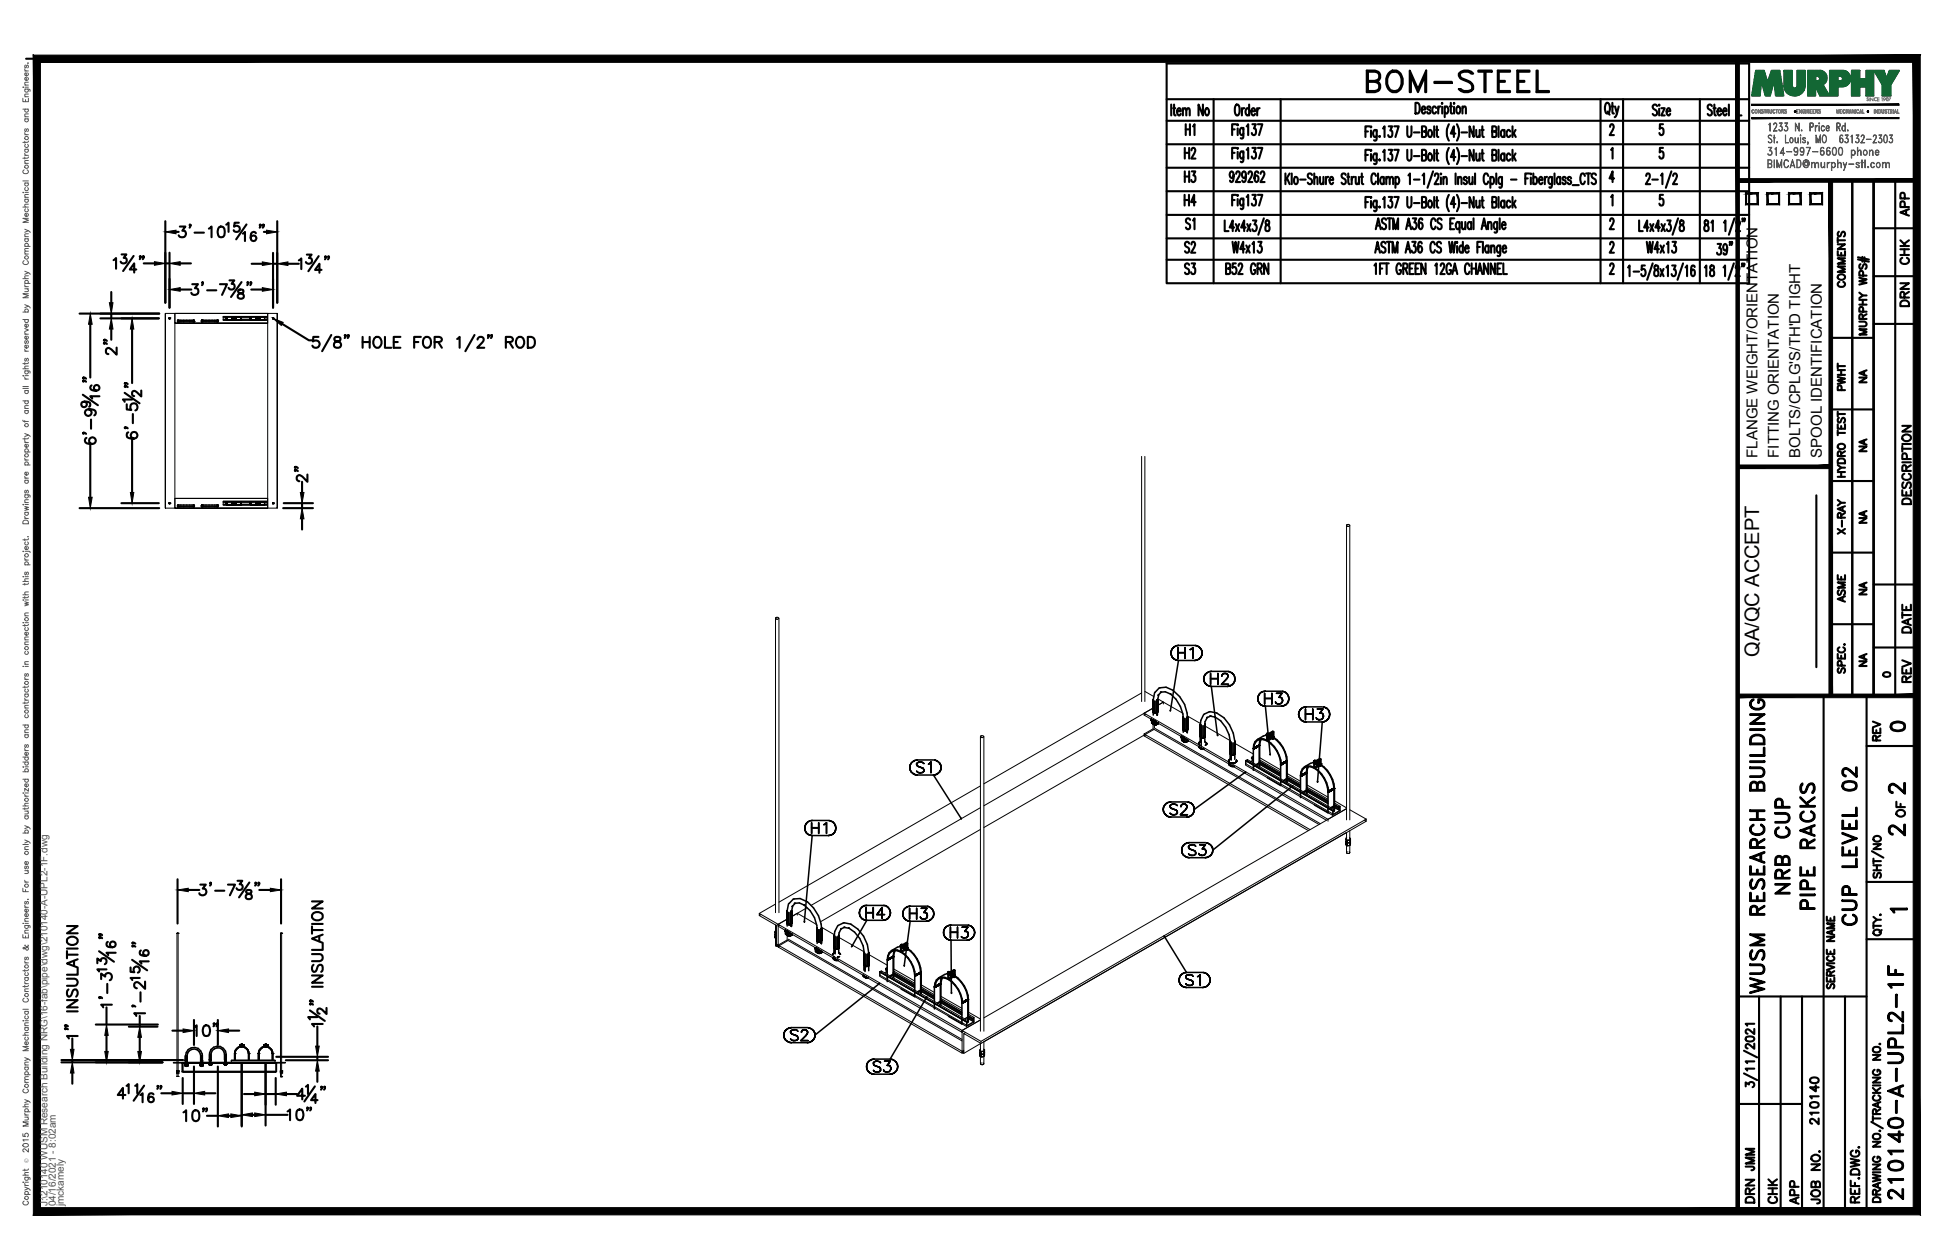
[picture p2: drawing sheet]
<svg xmlns="http://www.w3.org/2000/svg" width="432mm" height="279mm" viewBox="0 0 432 279" stroke-linecap="round" stroke-linejoin="round" font-family="sans-serif">
<defs><g id="words">
<text font-size="8.4" x="301.6" y="21.5">BOM-STEEL</text>
<g font-size="6.6">
<text x="397.6" y="199.3" transform="rotate(-90 397.6 199.3)">NRB CUP</text>
<text x="403.2" y="202.8" transform="rotate(-90 403.2 202.8)">PIPE RACKS</text>
<text x="412.4" y="206.4" transform="rotate(-90 412.4 206.4)">CUP LEVEL 02</text>
<text x="391.9" y="221.5" transform="rotate(-90 391.9 221.5)">WUSM RESEARCH BUILDING</text>
<text x="422.6" y="267.1" transform="rotate(-90 422.6 267.1)">210140-A-UPL2-1F</text>
</g>
<g font-size="5.7">
<text x="261.4" y="36.3">H2</text>
<text x="261.4" y="41.6">H3</text>
<text x="261.4" y="46.9">H4</text>
<text x="261.4" y="57.2">S2</text>
<text x="261.4" y="62.1">S3</text>
<text x="417.3" y="186.6">2</text>
</g>
<g font-size="5.3">
<text x="417.7" y="163.3">0</text>
<text x="417.3" y="177.1">2</text>
<text x="389.8" y="260.7" transform="rotate(-90 389.8 260.7)">JMM</text>
<text x="389.8" y="267.8" transform="rotate(-90 389.8 267.8)">DRN</text>
<text x="399.7" y="268.1" transform="rotate(-90 399.7 268.1)">APP</text>
</g>
<g font-size="4.9">
<text x="265.6" y="31" transform="rotate(-90 265.6 31)">H1</text>
<text x="265.6" y="52.2" transform="rotate(-90 265.6 52.2)">S1</text>
<text x="424" y="49" transform="rotate(-90 424 49)">APP</text>
<text x="424" y="59.6" transform="rotate(-90 424 59.6)">CHK</text>
<text x="409.9" y="64.9" transform="rotate(-90 409.9 64.9)">COMMENTS</text>
<text x="424" y="69.1" transform="rotate(-90 424 69.1)">DRN</text>
<text x="409.9" y="87.8" transform="rotate(-90 409.9 87.8)">PWHT</text>
<text x="424.4" y="112.9" transform="rotate(-90 424.4 112.9)">DESCRIPTION</text>
<text x="409.9" y="119.6" transform="rotate(-90 409.9 119.6)">X-RAY</text>
<text x="409.9" y="134.8" transform="rotate(-90 409.9 134.8)">ASME</text>
<text x="424.4" y="141.5" transform="rotate(-90 424.4 141.5)">DATE</text>
<text x="424.4" y="152.4" transform="rotate(-90 424.4 152.4)">REV</text>
<text x="417.7" y="165.5" transform="rotate(-90 417.7 165.5)">REV</text>
<text x="423" y="182.4" transform="rotate(-90 423 182.4)">OF</text>
<text x="403.9" y="250.5" transform="rotate(-90 403.9 250.5)">210140</text>
<text x="394.8" y="268.1" transform="rotate(-90 394.8 268.1)">CHK</text>
<text x="404.3" y="268.1" transform="rotate(-90 404.3 268.1)">JOB NO.</text>
</g>
<g font-size="4.4">
<text x="414.5" y="86.1" transform="rotate(-90 414.5 86.1)">NA</text>
<text x="414.5" y="101.2" transform="rotate(-90 414.5 101.2)">NA</text>
<text x="414.5" y="117.1" transform="rotate(-90 414.5 117.1)">NA</text>
<text x="414.5" y="133" transform="rotate(-90 414.5 133)">NA</text>
<text x="389.9" y="145.7" transform="rotate(-90 389.9 145.7)">QA/QC ACCEPT</text>
<text x="414.5" y="148.9" transform="rotate(-90 414.5 148.9)">NA</text>
</g>
<text font-size="4" x="416.3" y="151.3">0</text>
<text font-size="3.5" x="417.7" y="203.6">1</text>
<g font-size="3.3">
<text x="389.5" y="101.5" transform="rotate(-90 389.5 101.5)">FLANGE WEIGHT/ORIENTATION</text>
<text x="394.3" y="101.5" transform="rotate(-90 394.3 101.5)">FITTING ORIENTATION</text>
<text x="399.1" y="101.5" transform="rotate(-90 399.1 101.5)">BOLTS/CPLG'S/TH'D TIGHT</text>
<text x="403.8" y="101.5" transform="rotate(-90 403.8 101.5)">SPOOL IDENTIFICATION</text>
</g>
<g font-size="2.2" fill="#545454">
<text x="10.5" y="267.5" transform="rotate(-90 10.5 267.5)">J:\210140 WUSM Research Building NRG\16-fab\pipe\dwg\210140-A-UPL2-1F.dwg</text>
<text x="12.4" y="267.5" transform="rotate(-90 12.4 267.5)">04/16/2021 - 8:02am</text>
<text x="14.1" y="267.4" transform="rotate(-90 14.1 267.4)">jmckamely</text>
</g>
<text font-size="1.3" fill="#545454" x="6.3" y="257.9" transform="rotate(-90 6.3 257.9)">Ó</text>
</g></defs>
<!-- layer: AR-STL -->
<g fill="none" stroke="#000" stroke-width=".22">
<path d="M36.6 69.5v43.2h2.2v-43.2h-2.2v43.2M37.5 70.6h.1M37.5 70.6v.1M37.5 70.5h.1M37.5 70.7h.1M37.6 70.5l-.1 .1M37.6 70.5l.1 .1-.2 .1M37.6 70.7h.1M37.6 70.5h.1M37.7 70.5h.1M37.7 70.5v.1M37.7 70.6v.1"/>
<path d="M37.7 70.7h-.1M38.8 71.7h20.5v-2.2h-20.5v2.2h20.5M38.8 69.5h20.5M49.5 70.2h9.7v.1h-.5h.5v.5h-.5h.5v.2h-9.7v-.7h.7h-.7zM49.5 71h9.7M49.5 70.8h.7M49.5 70.2h9.7M53.4 70.8h2.1M53.4 70.3h2.1M60.4 70.6h.1M60.4 70.5h.1M60.4 70.6v.1"/>
<path d="M60.4 70.7h.1M60.5 70.7h.1M60.5 70.5h.1M60.5 70.5l-.1 .1M60.6 70.5v.1l-.1 .1M60.6 70.7h-.1M60.6 70.5h.1M60.6 70.6h.1M60.6 70.5v.1M61.5 69.5h-2.2v43.2h2.2v-43.2v43.2M37.5 111.6h.1M37.5 111.5h.1"/>
<path d="M37.5 111.7h.1M37.6 111.4l-.1 .3M37.6 111.7h.1M37.7 111.5l-.1-.1 .1 .2-.1 .1M37.7 111.5v.2h-.2M37.7 111.6h.1M38.8 112.7h20.5v-2.2h-20.5v2.2h20.5M38.8 110.5h20.5M49.5 111.2h9.7v.2h-.5h.5v.4h-.5h.5v.2h-9.7v-.6h.7h-.7zM49.5 112h9.7M49.5 111.8h.7M49.5 111.2h9.7"/>
<path d="M53.4 111.8h2.1M53.4 111.4h2.1M60.4 111.6h.1M60.4 111.6v.1M60.4 111.7h.2M60.4 111.5h.1M60.5 111.7h.1M60.5 111.4l-.1 .2M60.6 111.7h.1M60.6 111.5h.1M60.6 111.5l-.1-.1 .1 .1-.1 .2M60.6 111.5v.2"/>
<path d="M60.6 111.6h.1M253.1 101.2v54.4M253.8 101.2v54.4M298.5 116.5l.1 .2a.31 .31 0 0 0 .5 0 .31 .31 0 0 0 0-.4 .31 .31 0 0 0-.5 0l-.1 .1v65.4M299.2 116.5v65.3M171.9 137.1l.5 .2a.24 .24 0 0 0 .3-.3 .24 .24 0 0 0-.4-.1l-.4 .2v65.3M172.7 137.1v65.3M253.1 153.7l-35 20.1M253.6 158.1v.5l40.4 23.3M253.8 153.3l2 1.2M254 158.4l-.4 .2M256.7 155l1.2 .7-1.3 .7 1.3-.7 4.3 2.4"/>
<path d="M257.9 155.7v.4M263.2 158.8l2.9 1.6M217.3 179.1l-37.5 21.7M217.3 174.3l-44.6 25.8M217.3 163.4h.1M217.4 163.4l.4 .2a.25 .25 0 0 0 .2-.4 .25 .25 0 0 0-.4-.1l-.3 .3v65.3M218.1 178.7l37.5-21.7-2 1.1 40.8 23.6v.4M218.1 163.4v65.3M253.6 162.8v.4M254 163l-.4 .2 36.4 21M255.6 160.5v1.1M255.8 161.7l-37.7 21.8"/>
<path d="M255.9 160.7v.7l36.8 21.3M267.1 161l5.6 3.2M273.7 164.8l4.1 2.4M276.2 168.7v.7l19.3 11.1v-.6l-19.3-11.2 .2-.1 19.2 11.2-.1 .1M276.4 168.9l.1-.1 19.3 11.1-.2 .1zM276.4 168.6v.3M276.5 168.4l-.4 .2 19.3 11.2v1l-19.3-11.1v-1.1M276.5 168.4l19.3 11.2-.4 .2M276.5 168.4v.4M277.4 167.9l.4-.2v.4zM277.4 167.9v.4M277.5 168v.2"/>
<path d="M277.7 167.9v.7l.1 .1M277.7 168.6l-.5 .3M277.8 168.3h-.4l.4 .2v.1l-.4 .3M277.8 168h-.3l.3 .1M279 169.4l4.9 2.8M279 169.2l4.9 2.8M279.1 168.9l4.8 2.7-4.7-2.7M279.2 169.1l4.7 2.7M279.2 168l4.7 2.7M279.2 168.5l4.7 2.7M279.2 168.8l4.7 2.7M285.1 172.7l3.2 1.8"/>
<path d="M285.1 172.9l3.2 1.8-3.1-1.8M285.1 172.4l3.2 1.8M285.2 172.6l3.1 1.8M285.3 171.5l3 1.8M285.3 172l3 1.7M285.3 172.3l3 1.7M289.5 175.2l4.9 2.8M289.5 174.9l4.9 2.8-4.8-2.8M289.5 175.4l4.9 2.8-4.8-2.7M289.6 175.2l4.8 2.7M289.7 174.1l4.7 2.7M289.7 174.6l4.7 2.6"/>
<path d="M289.7 174.9l4.7 2.6M295.6 178.4l1.1 .6v.4M295.6 178.8l1.1 .6M295.6 179.8v.2M295.7 178.7l1.1 .6-.1 .1M295.7 178.5l1.1 .6v.2M295.8 179.6v.3M295.8 178.1l1.3 .7-.4 .2M295.8 178.4l1.2 .6-.2 .1M295.8 177.6l2.7 1.5M297 179v.7l-1.4-.8 1.5 .9-1.7 1M297 179.7l-1.5 .8"/>
<path d="M297.1 178.8v1M299.2 179.6l3.6 2M217.3 183.9l-35.5 20.5M292.4 182.8l-36.8-21.2-2 1.2 36.8 21.2M294.4 181.7l4.1-2.4-80.4 46.4M298.3 186.1v.6l.4 .2v.7l-.4-.3 .1-.3-.1 .3v-.6l.4 .2v-.6zM298.3 187.3l.4 .3M298.4 186l-.1 .1M298.4 186.2l.3 .1M298.4 185.8v.4M298.4 186.4l-.1 .3zM298.4 185.8v.1"/>
<path d="M298.5 189v-4.4l-80.4 46.4-.1 5a.42 .42 0 0 1-.7-.1M298.5 185.8h.1M298.5 189l.1 .2h.5M298.6 188.9l-.1 .1M299 188.9l.2 .1M299.2 189.2h-.1M299.2 189v.2M299.2 184.2v4.8M299.2 186.3h-.5h.5v.5l-.5 .1 .5-.1M299.2 186.8v.7l-.5 .1a.46 .46 0 0 0 .7-.5h-.1M299.3 186.5h.1M299.4 186.5l-.2 .3"/>
<path d="M299.4 186l-.2 .3M299.4 186l-.3-.2 .3 .2v.5h-.2M299.4 186.5v.6h-.2M299.4 187.1l-.2 .4M302.4 181.8l.4 .3-85.3 49.3-3.9-2.2v4.4M302.8 181.6l-85.3 49.3-4.2-2.4 4-2.3-4 2.3v4.9l.3-.3M302.8 181.6v.5M39.2 207h.1M39.2 207v28.6M39.3 207h.1M39.4 207h.1M39.5 207h.1"/>
<path d="M39.5 207v28.6M62.2 207h.1M62.2 207v28.6M62.3 207h.1M62.4 207h.1M62.4 207v28.6M168.3 202.6l4.2 2.4 2-1.2-2 1.2 40.8 23.5v.4l-40.8-23.5v-.4M168.3 203l3.8 2.2 .4-.2M171.7 207.3v.6l.2-.3-.2 .3 .4 .2-.4-.2M171.9 200.5l-3.6 2.1v.4l.4-.2M171.9 206.4l-.2 .3 .4 .2-.4-.2v.6l.4 .2-.4-.2M171.9 205.1v4.5l.2-.1"/>
<path d="M171.9 209.6l.2 .2h.4M171.9 207l-.2 .3zM171.9 206.4v.3M171.9 206.4l-.2 .3M171.9 206.4h.1M172.1 205.2v4.4M172.5 205v5M172.8 209.8l-.3 .2 40.8 23.5 .3-.2M172.8 205.2l-.3 .2M174.5 207.4v1M174.7 208.6l-2.2 1.2-.4-.2 .4-.2M174.7 208.3l38.6 22.2"/>
<path d="M176.7 202.5v.4M178.9 201.3l-3.4 2 1.2-.8 4.3 2.5M181 204.9l-.1 .1M182.1 205.6l2.9 1.7M185.9 207.8l5.6 3.3M192.6 211.7l4.1 2.3M195 215.5v1l19.2 11.1v-1l-19.2-11.1 .4-.2 19.2 11.1-.4 .2M195.1 215.6v.7l19.3 11.1v-.7l-19.3-11.1 .1-.1 19.3 11.1-.1 .1M195.2 215.5v.2M195.4 215.3l-.2 .4 19.3 11.1 .1-.1-.3-.1M196.3 214.7l.4-.2v.5zM196.3 214.7v.4"/>
<path d="M196.4 214.8v.2M196.5 214.7v.7l.2 .1M196.5 215.4l-.4 .3M196.7 215.2l-.4-.1 .4 .2v.2M196.7 214.8h-.3l.3 .2M196.7 215.5l-.5 .3M197.9 216l4.9 2.8M197.9 215.7l4.9 2.8M197.9 216.2l4.9 2.8-4.8-2.7M198 215.9l4.8 2.8M198.1 215.3l4.7 2.7M198.1 215.6l4.7 2.7"/>
<path d="M198.1 214.9l4.7 2.6M203.9 219.7l3.2 1.9-2.9-1.8M204 219.2l3.1 1.8-3-1.7M204 219.6l3.1 1.7M204.1 219.4l3 1.8M204.2 218.8l2.9 1.8M204.2 219.1l2.9 1.8M204.2 218.4l2.9 1.7M38.4 235.6h2.1v2.1h-.2v-2h-1.9zM39.1 237.4h.4M39.1 237.9h.4M39.2 237.6h.1"/>
<path d="M39.2 237.4h.1M39.2 237.9h.1M39.2 237.6l-.1 .3v-.5v.2h.4M39.2 238.7h.1M39.2 237.4h.2v.2h-.2M39.2 235.7v1.7M39.2 237.9v.8M39.2 238.7h.3M39.4 238.7h.1M39.4 237.6v.3h-.2M39.4 237.4v.2M39.5 237.6h.1"/>
<path d="M39.5 237.4h.1M39.5 237.9h.1M39.5 235.7v1.7M39.5 237.9v.8M39.5 237.6l-.1 .3M40.5 237.6h20.6v.2h-20.6zM40.5 237.8h20.6M40.5 235.6h20.6M51.3 235.1h9.7v.4h-9.7v-.4h9.7M61.1 235.7h-20.6v-.1h20.6v.1h-20.6v1.9h20.6M61.1 235.6h2.1v.1h-1.9v2h-.2zM62.1 237.7h.1"/>
<path d="M62.1 237.4h.1M62.1 237.9h.1M62.1 237.7h.4l-.1 .2M62.1 237.4h.4M62.1 237.9h.4M62.2 237.7h.1M62.2 237.4h.1M62.2 237.9h.1M62.2 238.7h.1M62.2 235.7v1.7M62.2 237.9v.8M62.2 238.7h.2"/>
<path d="M62.2 237.4h.2l-.2 .5-.1-.5 .1 .3M62.3 238.7h.1M62.4 237.7v.2h-.2M62.4 238.7h.1M62.4 237.7h.1M62.4 237.4h.1M62.4 237.9h.1M62.4 237.4v.3M62.4 235.7v1.7M62.4 237.9v.8M208.4 222.2l4.8 2.9M208.4 222.1l4.8 2.8"/>
<path d="M208.4 221.7l4.8 2.8M208.5 222l4.7 2.7M208.6 221.4l4.6 2.7M208.6 221.7l4.6 2.7M208.6 220.9l4.6 2.7M213.3 230.8l-38.8-22.4-2 1.2 40.8 23.5v.4M213.6 228.7l-.3 .2M213.6 232.9l-.3 .2M214 229l-.4 .2M214.4 225.7l1.4 .9v-.7M214.5 225.2l1 .7v.3M214.5 226.6v.2"/>
<path d="M214.5 225.6l1 .6M214.6 225.3l1.1 .7v.1M214.6 225.5l1.1 .6-.2 .1M214.6 226.4v.3M214.7 224.9l1.2 .7-.4 .3M214.7 225.2l1.1 .7-.1 .1M214.7 225.9l1.2 .7-1.7 1M214.7 224.4l2.6 1.6M215.8 226.6l-1.4 .8M215.9 225.6v1M217.2 232.9v.6l.4 .3v.6l-.4-.2 .1-.4-.1 .4v-.7l.4 .3v-.6zM217.2 234.2l.4 .2"/>
<path d="M217.3 231.4l-3.7 2.2-.3-.2M217.3 232.6l-.1 .3 .4 .3M217.3 231.3l.1 4.5M217.3 233.2l-.1 .3zM217.3 232.6v.4M217.3 232.6l-.1 .3M217.4 232.6h.1M217.5 230.9v.5M217.5 235.7l-.1 .1M217.9 235.7l.1 .1M218.1 233.1l-.5 .1 .5-.1v.6l-.5 .1 .5-.1M218.3 233.4v.6l-.2-.1a.25 .25 0 0 1 0 .3 .25 .25 0 0 1-.3 .1l-.2 .1 .5-.1v-.6"/>
<path d="M218.3 233.4l-.2 .3M218.3 232.8l-.2 .3M218.3 232.8l-.3-.2 .3 .2v.6l-.2-.1 .2 .1M218.3 234l-.2 .3"/>
</g>
<g fill="none" stroke="#000" stroke-width=".34">
<path d="M39.4 71.1v.2zM39.4 71.3v.1M39.4 71h.1M39.4 71.4h.1M39.4 71h3.6M39.4 71.4h3.6M39.4 71v.4M42.9 71.4h.1M43 71.4h.1M43 71v.3zM43 71v.4M43 71.3v.1"/>
<path d="M44.7 71.1v.2zM44.7 71.3v.1M44.7 71h.1M44.7 71.4h.1M44.7 71h.2M44.7 71.4h3.6M44.7 71v.4M44.7 71h3.5M44.8 71h.1M48.2 71l.2 .2-.1 .2M48.2 71l.2 .2-.2 .2M50.3 70.9h.1h-.1"/>
<path d="M50.4 70.9h.3h-.3M50.7 70.9h.3h-.3M51 70.9h.4h-.4M51.4 70.9h.3h-.3M51.5 70.5v.2M51.5 70.7h.1M51.5 70.5h.1M51.6 70.5v.1M51.6 70.6v.1M51.7 70.3h-1.5v.6M51.7 70.6v.1M51.7 70.3l.1 .6"/>
<path d="M51.8 70.3h.1M51.8 70.9h.1M51.8 70.3v.6M51.8 70.6l.2 .1-.2-.4h.4h-.4v.6h.4M51.8 70.7v.2h.4M52 70.5h-.2l.2 .1M52 70.5v.2M52 70.5h.1v.2h-.1M52.1 70.5v.2zM52.2 70.9h1.1zM52.6 70.3h-.4h.4M52.9 70.3h-.3h.3"/>
<path d="M53.2 70.3h-.3h.3M53.3 70.3h-.1h.1M53.3 70.3l.1 .6zM55.5 70.3v.6v-.6v.6v-.6v.6v-.6v.6v-.6h1.5zM55.6 70.9h.1h-.1M55.7 70.9h.3h-.3M56 70.9h.3h-.3M56.3 70.9h.4h-.4M56.7 70.9h.3h-.3M56.8 70.6h.1M56.9 70.5h-.1v.2h.1M56.9 70.5v.2"/>
<path d="M57 70.5h.1M56.9 70.5l.1 .1M56.9 70.6l.1 .1M57 70.3v.6h.1v-.6v.6M57 70.3v.6l.1-.6M57.1 70.3h.1M57.1 70.6l.2 .1-.2-.4h.4h-.4v.6h.4M57.1 70.7v.2h.4M57.3 70.5h-.2l.2 .1M57.3 70.5v.1M57.3 70.7h.1M57.3 70.5h.1"/>
<path d="M57.3 70.6v.1M57.4 70.5v.2M57.5 70.9h1.1zM57.9 70.3h-.4h.4M58.2 70.3h-.3h.3M58.4 70.3h-.2h.2M58.6 70.3h-.2h.2M58.7 70.3v.6M39.4 112.1v.2zM39.4 112.3h.1M39.4 112h.1M39.4 112h3.6"/>
<path d="M39.4 112.3l3.6 .1M39.4 112v.3M39.5 112.4h.1M39.5 112h-.1M42.9 112.4h.1M43 112.3h.1M43 112v.3zM43 112v.3M43 112.3l-.1 .1M44.7 112.1v.2zM44.7 112.3h.1M44.7 112h.1"/>
<path d="M44.7 112h3.6M44.7 112.3l3.5 .1M44.7 112v.3M44.7 112v.1M44.8 112h.1M48.2 112l.2 .2-.2 .2M48.2 112h.1M48.3 112.1v.2M48.3 112v.3M48.3 112.3l-.1 .1M50.2 111.3v.6M50.2 111.2l.1 .1"/>
<path d="M50.3 111.9h.1h-.1M50.3 111.3h1.4M50.4 111.9h.3h-.3M50.7 111.9h.3h-.3M51 111.9h.4h-.4M51.4 111.9h.3h-.3M51.5 111.5v.2M51.5 111.5h.1M51.6 111.4v.3h-.1v-.2M51.7 111.3h-1.5v.6M51.7 111.7h.1M51.7 111.5l-.1 .2"/>
<path d="M51.7 111.4l-.1 .1M51.7 111.3l.1 .6M51.8 111.3h.1M51.8 111.9h.1M51.8 111.3v.6M51.8 111.4v-.1h.4h-.4v.6h.4M51.8 111.5l.2 .2h-.2M51.8 111.7v.2h.4M52 111.5l-.2-.1 .2 .3M52 111.4v.3h.1v-.2h-.1M52.1 111.5v.2zM52.2 111.9h1.1z"/>
<path d="M52.6 111.3h-.4h.4M52.9 111.3h-.3h.3M53.2 111.3h-.3h.3M53.3 111.3h-.1h.1M53.3 111.3l.1 .6zM53.3 111.2v.1M55.5 111.3v.6v-.6v.6v-.6v.6v-.6v.6v-.6h1.5M55.5 111.2l1.5 .1M55.6 111.9h.1h-.1M55.7 111.9h.3h-.3M56 111.9h.3h-.3M56.3 111.9h.4h-.4"/>
<path d="M56.7 111.9h.3h-.3M56.8 111.5v.2zM56.9 111.4v.3h-.1v-.2h.1M56.9 111.5l.1 .2M56.9 111.7h.1M57 111.4v.1M57 111.3v.6h.1v-.6v.6M57 111.3v.6l.1-.6M57.1 111.3h.1M57.1 111.4v-.1h.4h-.4v.6h.4M57.1 111.5l.2 .2h-.2M57.1 111.7v.2h.4"/>
<path d="M57.3 111.5l-.2-.1 .2 .3M57.3 111.4v.3h.1M57.3 111.5h.1M57.4 111.5v.2M57.5 111.9h1.1zM57.9 111.3h-.4h.4M58.2 111.3h-.3h.3M58.4 111.3h-.2h.2M58.6 111.3h-.2h.2M58.6 111.2v.1M58.7 111.3v.6M255.2 159.5v.3z"/>
<path d="M255.2 159.8v-.2a.87 .87 0 0 0 1.1 .5M255.2 159.5l.3 .3-.3-.3v.3l.3 .2-.3-.2zM255.4 159.6l-.1 .7 .3 .2M255.4 159.6l-.1 .2 .3 .1M255.4 159.6l-.1 .7v-.5l.3 .1M255.4 159.6v.1M255.4 159.9v.2M255.5 159.6h.1M255.5 159.7h.1M255.5 159.8l.3 .2M255.5 160l.3 .1M255.5 159.6v.1"/>
<path d="M255.6 159.8h.1M255.6 159.8v.1zM255.6 159.9l.3 .2M255.6 157.8v.8M255.6 155.3v2.5v-2.7v2.8M255.6 157.8v-2.7a2.71 2.71 0 0 1 1.6-2.6l1.3-.1a7.2 7.2 0 0 1 4.7 6.6v2.8M255.6 155.1v2.8l.2 .2M255.6 159.9h.1M255.6 159.8v.1M255.7 159.9h.1M255.6 158l.2 .1M255.6 159.9h.2z"/>
<path d="M255.6 157.8l.1 .3zM255.6 155.1v2.7zM255.6 155.1v2.8zM255.6 157.9l.2 .2-.2-.2M255.6 157.8l.2-.1-.2 .1M255.6 157.8l.2-.1-.2 .1 .2 .3zM255.6 155.3v2.7M255.6 159.7v.2M255.8 155.4v2.7h.2h-.2M255.8 158.1h.2h-.2M255.8 157.7l-.2 .1M255.8 159.9l.1 .1z"/>
<path d="M255.8 159.9h.1M255.8 160h.1M255.8 160l-.3-.2 .3 .3M255.8 158.1h-.1h.1M255.8 160h.3M255.9 160h.1M256 160h.1M255.9 160h.2zM256 155.5v2.6h.2h-.2M256 158.2l-.2-.1 .2 .1M256.1 160h.1M256.1 160h-.3v.1h.5"/>
<path d="M256.2 158.1h-.2h.2M256.2 158.1l-.2 .1 .2-.1M256.2 155.5v2.6h.2h-.2M256.4 157.7v.7M256.4 158.1l.1-.1v.6M256.4 158.1h-.2h.2M256.4 155.4v2.7M256.5 157.8h.1M256.5 158.6v-.6v.6M256.5 157.8l-.1-.1 .1 .1M256.5 158l-.1 .1zM256.5 158v-.2v.8"/>
<path d="M256.5 158l-.1 .1M256.5 158v.6M256.6 155.3l-.1 2.7M256.6 157.9v-2.8v2.8v-2.8v2.8v-2.8v.2l.3-1.3-.2 .2 .8-.8-.3 .1 1.1-.1 1.3 .6-.2-.1a7.4 7.4 0 0 1 2.9 5.2v-.1M256.6 157.9l-.1-.1 .1 .1M256.6 155.1v2.8zM259.6 144.8l.1 .5-.1-.5M259.7 144.3l-.1 .5 .1-.5M259.7 145.3l.2 .5-.2-.5M259.9 143.8l-.2 .5 .2-.5M259.9 145.8l.4 .3-.4-.3M260.3 143.5l-.4 .3 .4-.3"/>
<path d="M260.3 146.1l.4 .3-.4-.3M260.7 143.2l-.4 .3 .4-.3M260.7 146.4l.5 .1-.5-.1M261.1 143.6v2.4v-2.4M261.1 144.7h1.6h-1.6M261.2 143.1l-.5 .1 .5-.1M261.2 143.1h3.6M262.3 159v2.8zM262.3 159v2.8v-2.7M262.3 159v2.6zM262.3 159.1v2.7zM262.3 159v2.8l.1 .1-.1-.1z"/>
<path d="M262.4 159.2v2.7l.2 .1-.2-.1M262.6 159.3v2.7h.3h-.3M262.7 143.6v2.4v-2.4M262.9 159.3v2.7l.2-.1-.2 .1M263.1 159.2v2.7l.1-.2M263.2 159.1v3.4M263.2 159v2.8zM263.2 159v.1M263.8 144h.3h-.3M264.1 144l.3-.4-.3 .4M264.4 143.6v2.4v-2.4M264.8 146.5l.5-.1-.5 .1"/>
<path d="M264.8 146.5h-3.6l-1.8 11.2v-.1M265.3 143.2l-.5-.1 .5 .1M265.3 146.4l.5-.3-.5 .3M265.8 143.5l-.5-.3 .5 .3M265.8 146.1l.3-.3-.3 .3M266.1 143.8l-.3-.3 .3 .3M266.1 145.8l.3-.5-.3 .5M266.4 144.3l-.3-.5 .3 .5M266.4 145.3l.1-.5-.1 .5M266.5 144.8l-.1-.5 .1 .5M266.8 150.6l.1 .5-.1-.5M266.9 150l-.1 .6 .1-.6"/>
<path d="M266.9 151.1l.3 .4-.3-.4M267.2 149.5l-.3 .5 .3-.5M267.2 151.5l.3 .4-.3-.4M267.5 149.2l-.3 .3 .3-.3M267.5 151.9l.5 .2-.5-.2M267.6 159.1l-.5 .9v.7M268 149l-.5 .2 .5-.2M268 152.1l.5 .1-.5-.1M268.3 149.3v2.5v-2.5M268.3 150.5h1.6h-1.6M268.4 158.8l-.9 .4 .1-.1M268.4 158.7l-.2 .1 1.2 .2-.1-.1a7 7 0 0 1 3.4 5.7v-.2"/>
<path d="M268.5 148.9l-.5 .1 .5-.1M268.5 148.9h3.6M269.9 149.3v2.5v-2.5M270.7 151.8h1.6h-1.6M270.8 149.9v-.1v.1M270.8 149.8l.2-.2-.2 .2M271 149.6l.1-.1-.1 .1M271.1 149.5l.2-.2-.2 .2M271.3 149.3h.5h-.5M271.8 149.3l.2 .2-.2-.2M271.9 150.6l-1.2 1.2 1.2-1.2M272 149.5l.1 .1-.1-.1"/>
<path d="M272.1 152.2l.5-.1-.5 .1M272.1 152.2h-3.6l1.4 10.8M272.1 150.3l-.2 .3 .2-.3M272.1 149.6l.1 .2-.1-.2M272.2 149.8l-.1 .5zM272.6 149l-.5-.1 .5 .1M272.6 152.1l.4-.2-.4 .2M273 149.2l-.4-.2 .4 .2M273 151.9l.4-.4-.4 .4M273.4 149.5l-.4-.3 .4 .3M273.4 151.5l.3-.4-.3 .4M273.7 150l-.3-.5 .3 .5"/>
<path d="M273.7 151.1v-.5v.5M273.7 150.6v-.6v.6M278.8 154.9l.1 .5-.1-.5M278.9 154.4l-.1 .5 .1-.5M278.9 155.4l.2 .5-.2-.5M279.1 154l-.2 .4 .2-.4M279.1 155.9l.4 .4-.4-.4M279.5 153.6l-.4 .4 .4-.4M279.5 156.3l.4 .2-.4-.2M279.9 153.4l-.4 .2 .4-.2M279.9 156.5l.6 .1-.6-.1M280.3 153.7v2.4v-2.4"/>
<path d="M280.3 154.9h1.6h-1.6M280.5 153.3l-.6 .1 .6-.1M280.5 153.3h3.5M281.9 153.7v2.4v-2.4M282.7 155.6l.2 .4zM282.9 153.7h1.3h-1.3M282.9 156l.7 .1zM283.5 154.6h.3h-.3M283.8 154.6l.3 .2-.3-.2M284 156l-.4 .1 .4-.1M284 156.6l.6-.1-.6 .1M284 156.6h-3.5l1 10.7"/>
<path d="M284.1 154.8l.1 .1-.1-.1M284.2 153.7l-.7 .9 .7-.9M284.2 155.8l-.2 .2 .2-.2M284.2 154.9l.1 .3-.1-.3M284.3 155.2l-.1 .6zM284.6 153.4l-.6-.1 .6 .1M284.6 156.5l.4-.2-.4 .2M285 153.6l-.4-.2 .4 .2M285 156.3l.4-.4-.4 .4M285.4 154l-.4-.4 .4 .4M285.4 155.9l.2-.5-.2 .5M285.6 154.4l-.2-.4 .2 .4"/>
<path d="M285.6 155.4l.1-.5-.1 .5M285.7 154.9l-.1-.5 .1 .5M287.9 158.4v.5v-.5M287.9 157.9v.5v-.5M287.9 158.9l.3 .5-.3-.5M288.2 157.4l-.3 .5 .3-.5M288.2 159.4l.3 .4-.3-.4M288.5 157l-.3 .4 .3-.4M288.5 159.8l.5 .2-.5-.2M289 156.8l-.5 .2 .5-.2M289.4 157.2v2.4v-2.4M289.4 158.4h1.6h-1.6"/>
<path d="M289.5 156.7l-.5 .1 .5-.1M289.5 156.7h3.6M291 157.2v2.4v-2.4M291.7 159.2l.3 .3zM292 157.2h1.2h-1.2M292 159.5l.7 .1zM292.6 158.1h.3h-.3M292.9 158.1l.2 .1-.2-.1M293 159.5l-.3 .1 .3-.1M293.1 158.2l.1 .2-.1-.2M293.2 157.2l-.6 .9 .6-.9M293.2 159.2l-.2 .3 .2-.3"/>
<path d="M293.2 158.4l.2 .3-.2-.3M293.4 158.7l-.2 .5zM293.6 156.8l-.5-.1 .5 .1M294.1 157l-.5-.2 .5 .2M294.1 159.8l.4-.4-.4 .4M294.5 157.4l-.4-.4 .4 .4M294.5 159.4l.2-.5-.2 .5M294.7 157.9l-.2-.5 .2 .5M294.7 158.9l.1-.5-.1 .5M294.8 158.4l-.1-.5 .1 .5M201.7 170.2v.5v-.5M201.7 169.7v.5v-.5"/>
<path d="M201.7 170.7l.3 .5-.3-.5M202 169.2l-.3 .5 .3-.5M202 171.2l.4 .3-.4-.3M202.4 168.9l-.4 .3 .4-.3M202.4 171.5l.4 .3-.4-.3M202.8 168.6l-.4 .3 .4-.3M202.8 171.8l.6 .1-.6-.1M203.2 169.3v.3v-.3M203.2 169.6l.1 .2-.1-.2M203.3 169.8l.1 .1-.1-.1M203.4 168.5l-.6 .1 .6-.1M203.4 171.9h3.5"/>
<path d="M203.4 168.5h3.5M203.4 169.1l-.2 .2 .2-.2M203.4 171.3l-.2-.3 .2 .3M203.4 169.9l.3 .1-.3-.1M203.7 170l.6 .3-.6-.3M203.8 169l-.4 .1 .4-.1M203.8 171.4l-.4-.1 .4 .1M204.2 169h-.4h.4M204.2 171.4h-.4h.4M204.3 170.3h.3h-.3M204.6 169.1l-.4-.1 .4 .1M204.6 171.3l-.4 .1 .4-.1"/>
<path d="M204.6 170.3l.1 .2-.1-.2M204.7 170.5l.1 .2-.1-.2M204.8 169.3l-.2-.2 .2 .2M204.8 171l-.2 .3 .2-.3M204.8 170.7v.3v-.3M205.8 169.4l.2-.1-.2 .1M206 169.3l.4-.3-.4 .3M206.4 169v2.4v-2.4M206.9 171.9l.5-.1-.5 .1M206.9 171.9l6.2 9.7-.1-.2M207.4 168.6l-.5-.1 .5 .1M207.4 171.8l.5-.3-.5 .3"/>
<path d="M207.9 168.9l-.5-.3 .5 .3M207.9 171.5l.4-.3-.4 .3M208.3 169.2l-.4-.3 .4 .3M208.3 171.2l.2-.5-.2 .5M208.5 169.7l-.2-.5 .2 .5M208.5 170.7l.1-.5-.1 .5M208.6 170.2l-.1-.5 .1 .5M255.4 160.1l-.1 .2 .3 .2-.3-.2zM255.5 160.1v.2M255.6 160.5l.3 .1M255.6 160.4l.2 .2zM255.6 160l.2 .6"/>
<path d="M255.8 160.6l.2 .1-.2-.1M255.8 160.6l.2 .1M255.8 160.1h.5M255.9 160.1l-.3-.2v.6l.3 .1-.3-.1M255.9 160.1v.5h.4h-.4zM255.9 160.1l.3-.1-.3 .1v.5M255.9 160.6h.4M256 160.7h.2h-.2M256 160.7h.2M256.2 160.7l.2-.1-.2 .1M256.3 160.1v.5l.4-.1-.4 .1M256.4 160.6l.1-.1-.1 .1"/>
<path d="M256.5 160.5l-.3 .2M256.5 160.3v.2zM256.7 160.3v.2zM256.7 160.5l-.4 .1M256.7 160.3v.2M256.7 160.4v.1M257.8 179.5l.1 .5-.1-.5M257.9 179l-.1 .5 .1-.5M257.9 180l.3 .5-.3-.5M258.2 178.5l-.3 .5 .3-.5M258.6 178.1l-.4 .4 .4-.4M259 177.9l-.4 .2 .4-.2"/>
<path d="M259.4 178.6v.3v-.3M259.4 178.9l.1 .2-.1-.2M259.5 179.1l.1 .1-.1-.1M259.5 177.8l-.5 .1 .5-.1M259.5 177.8h3.6M259.6 178.4l-.2 .2 .2-.2M259.6 179.2l.2 .1-.2-.1M259.8 179.3l.7 .3-.7-.3M260 178.3l-.4 .1 .4-.1M260.4 178.3h-.4h.4M260.5 179.6h.2h-.2M260.7 178.4l-.3-.1 .3 .1"/>
<path d="M260.7 179.6l.1 .2-.1-.2M260.8 179.8l.2 .2-.2-.2M261 178.6l-.3-.2 .3 .2M261 180v.3v-.3M261.8 178.9v-.1v.1M261.8 178.8l.1-.3-.1 .3M261.9 163.3v.3zM261.9 163.6v-.3v.1a.82 .82 0 0 0 1.1 .5M261.9 163.3l.2 .4-.2-.4v.3l.2 .2-.2-.2zM261.9 178.5l.1-.1-.1 .1M262 178.4l.2-.1-.2 .1M262 163.4l-.1 .8 .3 .2"/>
<path d="M262 163.4l-.1 .2 .3 .1M262 163.9l-.1 .3 .3 .2-.3-.2zM262 163.4l-.1 .8v-.6l.3 .1M262 163.4v.1M262 163.8v.1M262.1 163.5h.1M262.1 163.5l.1 .1M262.1 163.7l.4 .1M262.1 163.8l.4 .1M262.1 164v.2M262.2 163.6l.1 .1zM262.2 163.5v.1"/>
<path d="M262.2 178.3h.5h-.5M262.2 163.6h.1M262.2 163.7h.1M262.2 164.4l.3 .1M262.2 163.7l.3 .3M262.3 161.7v.7M262.4 163.7h.1M262.3 161.7v.2zM262.3 164.3l.1 .2zM262.3 161.7l.1-.1-.1 .2M262.3 161.7l.1 .2-.1-.1M262.3 161.7v.1"/>
<path d="M262.3 163.6l.1 .9M262.3 161.8l.1 .1M262.4 163.7h-.1h.1M262.4 161.6l-.1 .1 .1-.1M262.4 164.5h.2h-.2M262.4 161.9l.2 .1-.2-.1M262.4 161.6l-.1 .1M262.4 164.5h.2M262.5 163.8h.1zM262.5 163.8h.1M262.5 163.8l-.4-.1 .4 .2M262.5 162l-.2-.1 .2 .1"/>
<path d="M262.5 163.8h.2M262.5 163.9h.5M262.6 163.8h.1M262.5 164l-.3-.3v.7l.3 .1-.3-.1M262.5 164v.5h.4h-.4zM262.5 164l.3-.1-.3 .1v.5M262.5 164.5h.4M262.7 163.8h.1M262.6 163.8h.1zM262.6 164.5h.2h-.2M262.6 164.5h.2M262.7 162h-.2h.2"/>
<path d="M262.7 178.3l.2 .1-.2-.1M262.7 163.8l-.2 .1h.5M262.7 162l.5-.3zM262.8 179.6l-1.2 1.1 1.2-1.1M262.8 164.5h.2h-.2M262.9 162h-.3h.3M262.9 162h-.2h.2M262.9 178.4l.1 .1-.1-.1M262.9 163.9v.6l.4-.1-.4 .1M263 179.2l-.2 .4 .2-.4M263 178.5l.1 .3-.1-.3M263.1 161.9l-.2 .1 .2-.1"/>
<path d="M263.1 161.6h.1M263.1 179l-.1 .2 .1-.2M263.1 178.8v.2v-.2M263.1 161.6l.1 .1M263.2 164.4l-.4 .1M263.2 164.1v.3zM263.2 162.4v-.6v.6M263.2 161.7v.1v-.1M263.2 162.4v-.6v.7M263.2 161.8v-.1v.1M263.2 161.8v.7M263.2 164.4l-.2 .1"/>
<path d="M263.2 161.7l-.5 .3 .4-.1M263.2 161.7l-.1-.1 .1 .1M263.3 164.2v.2zM263.3 164.4l-.4 .1M263.3 164.2v.2M263.4 164.2l-.1 .2M263.6 177.9l-.5-.1 .5 .1M264.1 178.1l-.5-.2 .5 .2M264.4 178.5l-.3-.4 .3 .4M264.7 179l-.3-.5 .3 .5M264.7 180v-.5v.5M265.8 165.6l.3 .3"/>
<path d="M265.8 165.6l.3 .3zM265.9 165.3v.1M266 165.7v.1M266.1 160.7v2.5v-2.6v2.8v-2.8a2.45 2.45 0 0 1 2.2-2.8 5.3 5.3 0 0 1 4.2 2.9l.9 1.9 .3 2M266.1 160.6v2.8l.1 .1M266.1 165.9l.3 .2v-.2M266.1 160.6v2.6zM266.1 160.7v2.7zM266.1 165.8v.1l.3 .2-.3-.2M266.1 160.7v2.7M266.1 164.5l-.4 .3 .2 .5-.2-.3 .2-.5-.2 .5M266.1 163.4v-.1v1.2"/>
<path d="M266.1 164.5v-1.2v1.2M266.1 165.9v-.1l.2 .3M266.1 163.2l.1 .3zM266.1 163.3l.1-.1-.1 .2zM266.1 165.8l.2 .3zM266.1 163.3v1.2M266.1 163.4l.2 .1M266.2 163.5l.1 .1-.1-.1M266.2 163.2l-.1 .2 .2-.1M266.2 163.5l.2 .1M266.2 163.2h.1M266.2 160.9v2.6"/>
<path d="M266.3 166.1h.4M266.3 163.5l-.2-.1 .2 .1M266.3 163.5l.2 .1M266.3 166.1h.2M266.3 165.8v.3M266.3 163.6h.2h-.2M266.4 165.9l.2 .2M266.4 165.9l.2 .2zM266.4 163.6h.3M266.4 160.9v2.7M266.5 163.6l-.2-.1v1.9M266.5 166.1h.2h-.2"/>
<path d="M266.5 163.6h.2h-.2M266.7 163.6l.2-.1-.2 .1M266.7 163.6h-.2h.2M266.7 160.9v2.7l.2-.1-.2 .1M266.9 163.2l.1 .1M266.9 160.9v2.6M267 163.2l.1 .1-.1-.1M267 163.2l.1 .1M267 163.3l-.1-.1 .1 .1M267 163.4l-.1 .1zM267 163.4v-.1v.1M267 163.4l-.1 .1"/>
<path d="M267.1 160.6v2.8v-2.8v2.8v-2.8v.1M267.1 163.2l-.2-.1 .2 .1M267.1 163.3l-.1 .1 .1-.1M267.1 160.6v2.8zM267.1 163.2v.2v-2.8v2.8M267.1 160.7v2.7v-2.7M267.1 160.6v2.8v-2.8M267.1 164.5h.1M267.1 163.4l-.2 .1M267.1 160.6v4M267.2 164.5h-.1h.1M267.2 165.3l.2-.3-.2 .3"/>
<path d="M267.4 164.8v.2zM269.9 163v.1zM272.4 168.6v.3v-.3l.2-.2-.2 .2v.3l.2 .2-.2-.2zM272.4 169l.2 .2v-.1l.4 .1-.4-.1M272.4 169.4l.3 .4M272.4 169.4l.3 .4zM272.6 169.5v.1M272.7 164.4v2.8zM272.7 164.4v2.8l.2 .2M272.7 169.8l.5 .1M272.7 164.4v2.7zM272.7 164.6v2.6z"/>
<path d="M272.7 169.6v.2l.3 .1-.3-.1M272.7 164.6l.1 3.8M272.8 167.2v-.1v1.3M272.8 168.3v-1.2v1.2M272.8 169.6l.1 .3M272.8 167.1v.2zM272.8 168.3v-1.2v1.3M272.8 169.7l.1 .2zM272.8 167.2l.1 .2-.1-.2M272.8 169.6v.2M272.8 167.2l.1 .2M272.8 167.3l.2 .1-.2-.1"/>
<path d="M272.9 167.4h.2M272.9 167l-.1 .1 .1-.1M272.9 167l-.1 .2zM272.9 164.7v2.7M272.9 169.9l.5 .1M272.9 169.9l.2 .1-.2-.1M272.9 167.4h.2h-.2v1.2M272.9 169.7v.2M273 167.4l.2 .1-.2-.1M273 169.2h.5h-.5M273 169.8l.2 .1zM273 169.8v.1"/>
<path d="M273.1 167.4l.1 .1M273.1 164.7v2.7M273.1 167.4h.2h-.2M273.1 170h.3h-.3M273.1 167.4h.2M273.2 167.5l.2-.1-.2 .1M273.3 167.4h.2h-.1M273.3 164.7v2.7h.2h-.2M273.4 167.4h.1h-.1M273.4 167.4l-.2 .1M273.5 169.2l.3-.1-.3 .1M273.5 167.4l.2-.2z"/>
<path d="M273.5 167.4h.1M273.6 167l.1 .1M273.6 164.7v2.7M273.6 167l.1 .1-.1-.1M273.7 167.1l-.1-.1 .1 .1M273.7 167.1v.1zM273.7 167.2l-.2 .2M273.7 167.1v.1M273.7 164.6v2.6l-.1 .2M273.7 164.4v2.8zM273.7 167.1l-.1-.2 .1 .2M273.7 167.1v.1v-2.8v2.8"/>
<path d="M273.7 164.6v2.6v-2.6M273.7 164.4v2.8v-2.8M273.7 164.4v4M273.8 169.1l.3-.2-.3 .2M274.1 168.6v.3zM276 171.3l.1-.1-11.4 8.3v-.5v.5M277.9 166.1l1.3-.8v4.7M277.9 170.7v.1M278.2 169.9l-.3 .1M278.4 169.6l.7-.5v.9M279.1 169.1v-3.9l-1.3 .8v4.8M279.1 165.2l.1 .1"/>
<path d="M279.2 165.3l-1.3 .8M279.2 169.2l-.7 .4M279.4 163.8a2.08 2.08 0 0 0-1.5 2.3M279.4 163.9l-.3 1.3M279.4 163.9l-.6 .2M279.4 163.9l1.5 .4M279.6 163.9l-.4 1.4M280.7 163a3.7 3.7 0 0 0-2.8 2.1l-.1 .9 .1 .1-.1-.1 .1 .1-.1-.1 .1 .1-.1-.1 1.3-.8M280.7 163l.1 .1M280.7 163v.1M280.7 163.2h.1M280.8 162.9l1.3-.7 .2 .1-1.3 .8z"/>
<path d="M280.8 162.9v1.3M280.9 172.5l3 1.7v-.8l.2-.1M280.9 164.3a6.5 6.5 0 0 1 3 5.2v3.9M281 163.2l1.1 .6M281 162.6l.2 .1M281.1 162.7l-.2-.1-.2 .4M281.1 162.9l.2 .1-.1 .3M281.1 162.8v.1M281.2 163.3v-.2v.3M281.2 163.3l.1 .2M281.2 162.8h-.1M281.2 162.8l.2-.1-.3 .1"/>
<path d="M281.3 163.1h.1M281.3 163h.1M281.3 163.4h.1M281.4 163.4l-.1 .1M281.4 163.4l.4 .3-.4-.3 .3 .1M281.4 163.4h.1M281.5 162.8l.8 .6M281.5 163.4h-.1l.1-.3 .3 .1-.2 .3M281.5 163.4h-.1M281.5 163.4v.2M281.5 167.3v.1zM281.5 163.3l-.1 .1"/>
<path d="M281.6 162.8l-.2 .1 .3 .1M281.6 162.8v.3zM281.6 162.8l-.3 .2M281.6 163.3l-.3 .2M281.6 163.6l-.8 .6-.7-.3-.8-.1-.6 .2M281.6 163.6h.1M281.6 163.6l.2 .1M281.7 163.1l-.2 .2v-.2M281.7 163l-.2 .1 .3-.2 .2 .2-.2 .1M281.7 163.1h.3l-.1 .2M281.7 163v.1M281.8 163.5l-.2 .1"/>
<path d="M281.8 163.2h.1M281.8 163.2l-.2 .4M281.8 162.9l.3 .3-.3 .4h-.1M281.8 163.2h.3M281.8 162.9v.1M281.8 162.9l.1 .2M281.9 163.2l-.2 .4M281.9 163.6l-.1 .1M281.9 163.1v.1M281.9 163.1l-.2 .5M282 163.7l-1 .6a6.8 6.8 0 0 1 3 5.3l-.1-.1 .1 .1-.1-.1 .1 .1-.1-.1 1.3-.8M282 163.1l.1 .3v-.2"/>
<path d="M282 163.1h-.1M282 163.1l.1 .1M282.1 163.6l-.1 .2h.3M282.1 163.6v.2M282.1 163.8h.1M282.1 162.2v1M282.2 163.3v-1.1l-1.3 .8v1.3M282.3 163.7v.1M282.3 163.4l.1 .2M282.3 163.4l-.2 .2M282.3 163.7a6.4 6.4 0 0 1 2.9 5M282.3 162.3v1.1"/>
<path d="M282.4 163.6a6.7 6.7 0 0 1 2.9 5.2l-1.3 .8 1.3-.8-1.3 .8 1.3-.8-1.3 .8 1.3-.8-.1-.1 .1 .1-.1-.1 .1 .1-.1-.1 .1 .1v3.9M282.4 163.6l-.1 .1M284.5 173.1l.7-.4v.7M284.6 173.1l.7-.4v.9M285.2 168.7v4M286.5 174.3l.1-.1zM286.5 174.3l-17.7 14.2M288.4 172.1l1.3-.7v3.9M288.4 176.8h.1M288.9 175.6l.7-.4v.8M289 160l.5 .1-.5-.1M289 175.7l.7-.4v.8"/>
<path d="M289.2 170l.6-.2a2.09 2.09 0 0 0-1.4 2.3M289.5 160.1h3.6M289.6 175.2v-3.9l-1.3 .7v4.9M289.6 171.3l.1 .1M289.7 171.4l-1.3 .7M289.9 170l-.3 1.3M289.9 170l-.6 .2M289.9 170h.7l.8 .4M290.1 170l-.3 .5-.1 .9M291.2 169.1a3.2 3.2 0 0 0-2.9 2.9l.1 .1-.1-.1 .1 .1-.1-.1 .1 .1-.1-.1 1.3-.7M291.2 169h.1M291.2 169.2h.1"/>
<path d="M291.2 168.9v1.3M291.4 168.6h.1M291.4 178.5l3 1.7M291.4 170.4l1-.6-.9 .5a6.8 6.8 0 0 1 3 5.3l-.1-.1 .1 .1-.1-.1 .1 .1-.1-.1 1.3-.7M291.4 168.6l-.2 .5M291.4 170.4a6.7 6.7 0 0 1 3 5.1v4.7M291.5 168.6l.1 .2zM291.5 169.3l1.1 .6-.1-.3M291.5 169.2l.3 .3M291.5 168.6l.2 .1M291.7 168.8v.1M291.7 169v.3"/>
<path d="M291.7 169.4h.1M291.7 169.1v.3M291.8 169l.1-.1-.1 .2M291.8 169.4h.2l-.2 .1M291.8 169l-.1 .2 .1 .3M291.8 169.1h-.1M291.9 168.8l.1 .1-.2 .1M291.9 168.9l.9 .5M291.9 169.4l-.1 .1M292 169.3l.1 .3M292 169.5h.1M292 169.3l-.1 .1z"/>
<path d="M292 173.3v.2zM292 168.9l.1 .3M292 169.1l.2 .1-.1 .4-.2-.1zM292 168.9h-.1l.2 .2M292 169.1h.1M292 169.3h.1M292 168.9l.1 .2M292.1 169.7l-.9 .5-1.4-.4M292.1 169.6l.1 .2-.3-.3 .1 .2M292.1 169.1l.2-.1 .2 .1-.3 .1M292.1 169.6h.1M292.1 169.7l.1 .1"/>
<path d="M292.1 169.5v.1M292.1 169.5l.1 .1M292.1 169.4v.1M292.1 169.6v.1M292.2 169.6l-.2 .1 .5-.1-.3 .2M292.2 169.5v.1M292.2 169.5h-.1M292.2 169.1h-.1M292.2 169.5l-.1 .1M292.2 169.7h.1M292.2 169.2h.1l-.1 .2M292.2 169.1h.1"/>
<path d="M292.2 169.2l-.1 .2M292.3 169l.3 .3-.1 .3M292.3 169l-.2 .1M292.3 169l.1 .2M292.3 169.4l-.1 .1zM292.3 169v.4l.1-.2M292.3 169.7l-.1 .1M292.4 169.2l-.1 .3M292.5 169.1l-.2 .1 .3 .1M292.5 169.6l-.2 .1M292.5 169.1l.1 .1-.1 .4M292.5 169.1l.1 .2"/>
<path d="M292.6 168.2v1.2l-.3 .3M292.7 168.3l-1.5 .6 .2 .1M292.7 169.3v-1h.1l-1.3 .8-.1-.1v1.4M292.8 169.4v.3M292.8 169.4l-.3 .2M292.8 169.7a6.7 6.7 0 0 1 2.9 5.1M292.8 168.3v1.1M292.8 169.6a6.9 6.9 0 0 1 3 5.3l-1.3 .7 1.3-.7M292.8 169.7l-.2 .2M292.8 169.7h.1M293.1 160.1l.5-.1-.5 .1M293.1 160.1l-1.1 13.2"/>
<path d="M293.6 160l.5-.2-.5 .2M295 179.1l.7-.4v.8M295.1 179.2l.7-.4v.9M295.7 174.8l.1 .1-.1-.1 .1 .1-.1-.1 .1 .1v3.9M295.7 174.8v3.9M178.4 183.6l.1 .5-.1-.5M178.5 183.1l-.1 .5 .1-.5M178.5 184.1l.2 .5-.2-.5M178.7 182.7l-.2 .4 .2-.4M178.7 184.6l.4 .4-.4-.4M179.1 182.3l-.4 .4 .4-.4M179.1 185l.4 .2-.4-.2"/>
<path d="M179.5 182l-.4 .3 .4-.3M179.5 185.2l.5 .1-.5-.1M179.9 182.4v2.4v-2.4M179.9 183.5h1.6h-1.6M180 181.9l-.5 .1 .5-.1M180 181.9h3.6M181.5 182.4v2.4v-2.4M182.6 182.9l.3-.1-.3 .1M182.9 182.8l.3-.4-.3 .4M183.2 182.4v2.4v-2.4M183.6 185.3l.5-.1-.5 .1M183.6 185.3h-3.6l-1.7 19.1"/>
<path d="M184.1 182l-.5-.1 .5 .1M184.1 185.2l.5-.2-.5 .2M184.6 182.3l-.5-.3 .5 .3M184.6 185l.4-.4-.4 .4M185 182.7l-.4-.4 .4 .4M185 184.6l.2-.5-.2 .5M185.2 183.1l-.2-.4 .2 .4M185.2 184.1l.1-.5-.1 .5M185.3 183.6l-.1-.5 .1 .5M258.2 180.5l.4 .3-.4-.3M258.6 180.8l.4 .3-.4-.3M259 181.1l.5 .1-.5-.1"/>
<path d="M259.5 181.2h3.6M259.6 180.6l-.2-.3 .2 .3M260 180.7l-.4-.1 .4 .1M260.4 180.7h-.4h.4M260.7 180.6l-.3 .1 .3-.1M261 180.3l-.3 .3 .3-.3M261.6 180.7h1.6h-1.6M261.9 188.5l.1 .5-.1-.5M262 188l-.1 .5 .1-.5M262 189l.2 .5-.2-.5M262.2 187.5l-.2 .5 .2-.5M262.2 189.5l.4 .4-.4-.4"/>
<path d="M262.6 187.2l-.4 .3 .4-.3M262.6 189.9l.5 .2-.5-.2M263.1 181.2l.5-.1-.5 .1M263.1 186.9l-.5 .3 .5-.3M263.1 190.1l.5 .1-.5-.1M263.5 187.6v.3v-.3M263.5 187.9l.1 .2-.1-.2M263.6 188.1l.1 .1-.1-.1M263.6 181.1l.5-.3-.5 .3M263.6 186.8l-.5 .1 .5-.1M263.6 190.2h3.6M263.6 186.8h3.6"/>
<path d="M263.7 187.4l-.2 .2 .2-.2M263.7 189.6l-.2-.3 .2 .3M263.7 188.2l.2 .1-.2-.1M263.9 188.3l.7 .3-.7-.3M264 187.3l-.3 .1 .3-.1M264 189.7l-.3-.1 .3 .1M264.1 180.8l.3-.3-.3 .3M264.4 180.5l.3-.5-.3 .5M264.5 187.3h-.5h.5M264.5 189.7h-.5h.5M264.6 188.6l.2 .1-.2-.1M264.8 187.4l-.3-.1 .3 .1"/>
<path d="M264.8 189.6l-.3 .1 .3-.1M264.8 188.7l.1 .1-.1-.1M264.9 188.8l.1 .2-.1-.2M265 187.6l-.2-.2 .2 .2M265 189.3l-.2 .3 .2-.3M265 189v.3v-.3M265.7 189.3l.2 .3zM265.9 187.3h1.3h-1.3M265.9 189.6l.7 .1zM266.5 188.2h.4h-.4M266.9 188.2l.2 .1-.2-.1M267 189.6l-.4 .1 .4-.1"/>
<path d="M267.1 188.3l.1 .2-.1-.2M267.2 190.2l.5-.1-.5 .1M267.2 187.3l-.7 .9 .7-.9M267.2 189.3l-.2 .3 .2-.3M267.2 188.5l.1 .3-.1-.3M267.3 188.8l-.1 .5zM267.7 186.9l-.5-.1 .5 .1M267.7 190.1l.4-.2-.4 .2M268.1 187.2l-.4-.3 .4 .3M268.1 189.9l.4-.4-.4 .4M268.5 187.5l-.4-.3 .4 .3M268.5 189.5l.3-.5-.3 .5"/>
<path d="M268.8 188l-.3-.5 .3 .5M268.8 189v-.5v.5M268.8 188.5v-.5v.5M174.1 206.3v.3zM174.1 206.6v-.3l.2 .5 .9 .2M174.1 206.3l.2 .5zM174.2 206.4l-.1 .7 .3 .2M174.2 206.4l-.1 .3h.3M174.2 206.4l-.1 .7v-.4h.3M174.3 207l-.2 .1 .3 .2-.3-.2zM174.3 206.4v.1M174.3 206.7v.3"/>
<path d="M174.3 206.7l.4 .1M174.3 206.8l.4 .2M174.4 206.5h.1M174.4 206.5v.2zM174.4 207v.2M174.4 206.6v.1M174.4 206.7h.1M174.4 207.3l.3 .2M174.4 206.7l.3 .3M174.5 206.7h.1M174.5 202v2.8zM174.5 204.6l.1 .3"/>
<path d="M174.5 202.1a2.67 2.67 0 0 1 1.3-2.7 3.3 3.3 0 0 1 3.2 .6 9.1 9.1 0 0 1 3.1 8.6v-2.8v2.8M174.5 206.7l.2 .1M174.5 202v2.6zM174.5 202.1v2.7zM174.5 202v2.8l.1 .1-.1-.1zM174.5 207.3l.1 .2zM174.5 202v2.8M174.5 206.6v.8l.1 .1M174.5 204.7v.6M174.5 204.8l.1 .1M174.5 204.7l.1 .2zM174.5 204.7l.1-.2-.1 .3"/>
<path d="M174.5 204.7l.2 .2-.2-.1M174.6 206.7h.1M174.6 204.5l-.1 .2 .1-.2M174.6 202.3v2.6l.2 .1-.2-.1M174.6 207.5h.2h-.2M174.6 204.5l-.1 .2M174.6 207.5h.2M174.7 204.9l.2 .1-.2-.1M174.7 206.7v.1M174.7 206.8h.1M174.7 205l-.1-.1 .1 .1M174.7 206.8l-.4-.1v.1l.4 .2"/>
<path d="M174.7 207l-.3-.3v.6l.3 .2-.3-.2M174.7 207v.5h.4h-.4zM174.7 207l.3-.1-.3 .1v.5M174.7 207.5h.4M174.7 206.8h.2M174.7 207h.5M174.9 206.8h.1M174.8 206.8h.1zM174.8 207.5h.3h-.3M174.8 207.5h.3M174.8 202.3v2.7M174.9 205h.2h-.2"/>
<path d="M174.9 205h-.2h.2M174.9 206.8l-.2 .2h.5M175.1 207.5h.2h-.2M175.1 205l.2-.1-.2 .1M175.1 205h-.3h.3M175.1 205h-.2h.2M175.1 202.3v2.7l.2-.1-.2 .1M175.1 206.9v.6l.4-.2-.4 .2M175.3 207.5l.1-.1-.1 .1M175.3 204.9l.1-.1zM175.3 204.9l.1-.1v.6M175.3 202.3v2.6"/>
<path d="M175.4 204.6h.1M175.4 207.4l-.3 .1M175.4 207.1v.3zM175.4 205.4v-.6v.6M175.4 204.7h.1M175.4 204.8v-.1v.1M175.4 204.8l.1-.1-.1 .1M175.4 204.8v.6M175.5 202.1v2.7l-.2 .1M175.5 204.8v-2.8v2.8v-2.8v2.8v-2.8v.1l.2-1.2-.1 .1 .7-.7h-.2l1.1-.1 1.2 .6-.1-.1a6.8 6.8 0 0 1 2.8 5.3v-.2M175.5 204.7l-.1-.1 .1 .1M175.5 202v2.8z"/>
<path d="M175.5 207.2v.1zM175.5 207.3l-.4 .2M175.5 207.2v.1M175.6 207.2l-.1 .1M178.3 204.4v.1zM180.7 210.2v.2zM180.7 210.4v-.2l.3 .4 .8 .2M180.7 210.2l.3 .4zM180.9 210.3l-.1 .7 .3 .2M180.9 210.3l-.1 .2 .3 .1M180.9 210.3l-.1 .7v-.5l.3 .1M180.9 210.8l-.1 .2 .3 .2-.3-.2z"/>
<path d="M180.9 210.3v.1M180.9 210.6v.2M181 210.5l.4 .1M181 210.6l.4 .2M181 210.3h.1M181 210.4h.1M181 210.8v.2M181 210.5h.1M181.1 210.5l.1 .1zM181.1 210.5h.1M181.1 211.2l.3 .1M181.1 210.6l.3 .2"/>
<path d="M181.1 206v2.5v-2.7v2.8M181.1 205.8v2.8M181.1 208.6v-2.6v2.6l.2 .1M181.2 210.6h.1M181.1 205.8v2.7zM181.1 205.8v2.8zM181.1 208.6l.2 .1-.2-.1M181.1 211.1l.2 .2zM181.1 210.4v.2M181.1 210.7l.2 .6M181.2 208.5l-.1 .7M181.2 208.6l.1 .1"/>
<path d="M181.2 210.6h.1zM181.2 208.5v.2zM181.2 208.5l.1-.1-.1 .1M181.2 208.5l.1-.1-.1 .2M181.3 208.4l-.1 .2 .1 .2-.1-.2zM181.3 206.1v2.6l.2 .1-.2-.1M181.3 211.3l.2 .1-.2-.1M181.3 211.3l.2 .1M181.3 208.8h.2h-.2M181.4 210.6h.1M181.3 210.6h.1M181.3 208.8l-.1-.1 .1 .1"/>
<path d="M181.4 210.6l-.4-.1 .4 .3M181.4 210.8l-.3-.2v.6l.3 .1-.3-.1M181.4 210.8v.5h.4h-.4zM181.4 210.8l.3-.1-.3 .1v.5M181.4 211.3h.4M181.4 210.6h.2M181.4 210.8h.4M181.5 210.6h.1M181.4 210.6h.2zM181.5 211.4h.2h-.2M181.5 206.1v2.7h.2h-.2M181.5 211.4h.2"/>
<path d="M181.6 208.9l-.3-.1 .3 .1M181.6 210.6h-.2v.2h.4M181.6 210.6h.1M181.6 208.9l.5-.3zM181.7 208.8h-.2h.2M181.7 211.4l.2-.1-.2 .1M181.7 206.1v2.7h.2h-.2M181.8 208.8l-.2 .1 .2-.1M181.8 210.8v.5l.4-.1-.4 .1M181.9 211.3l.2-.1-.4 .2M181.9 208.8l.2-.2v.6M181.9 208.8h-.1h.1"/>
<path d="M182 208.4l.1 .1M182 206.1v2.6M182.1 210.9v.3zM182.1 209.2v-.6v.6M182.1 208.6l-.5 .3 .3-.1M182.1 208.6l-.2 .4M182.1 208.6l-.1-.2 .1 .2M182.1 208.5v.1v-.1M182.1 208.6v.6M182.1 208.6l-.2 .2M182.1 205.8v2.8M182.1 205.8v2.8z"/>
<path d="M182.2 211v.2zM182.2 211.2l-.4 .1M182.2 211v.2M182.3 211.1l-.1 .1M184.7 212.4l.2 .4M184.7 212.4l.2 .4zM184.8 212.1h.1M184.8 211.4l-.2 .2 .2-.2M184.8 212.1v.1M184.8 211.4l-.2 .2M184.9 212.5v.1M184.9 207.4v2.8z"/>
<path d="M184.9 207.4v2.8l.2 .1M184.9 210.2v-2.7a2.49 2.49 0 0 1 1.1-2.4 2.49 2.49 0 0 1 2.7-.1 7.5 7.5 0 0 1 3.9 6.4M184.9 212.8l.4 .1M184.9 207.4v2.7zM184.9 207.5v2.7zM184.9 212.6v.2l.3 .1-.3-.1M185 211.3v-1.2v1.2M185 210.1v.2zM185 211.3v-1.2v1.3M185 210.1v1.3M185 210.3v-.2v1.3M185 212.8v-.2l.1 .3"/>
<path d="M185 212.6l.1 .3zM185 210.3l.2 .1-.2-.1M185 210.3h.1M185.1 210l-.1 .2 .1-.1M185.1 210.3l.2 .1M185.1 210l-.1 .1 .1-.1M185.1 210l-.1 .3zM185.1 207.7v2.6M185.1 212.9l.5 .1M185.1 210.3l.3 .1M185.1 210.3h-.1h.1M185.1 212.7v.2"/>
<path d="M185.1 212.9l.2 .1M185.2 210.4h.2h-.2M185.2 212.8l.2 .1zM185.2 212.8v.1M185.3 212.9h.1M185.3 210.4l-.2-.1v1.2M185.3 207.8v2.6h.3h-.3M185.3 213h.3h-.3M185.3 210.4h.3M185.4 210.4h.2h-.2M185.6 207.8v2.6l.2-.1-.2 .1M185.6 210.4l.2-.1-.2 .1"/>
<path d="M185.7 212.2l.4-.1-.4 .1M185.8 210.3h.1zM185.8 207.7v2.6M185.8 210l.1 .1M185.9 210v.1v-.1M185.9 210v.1M185.9 210.2l-.1 .1h.1M185.9 210.2v-.1v.2M185.9 207.4v2.8v-2.8v2.8v-2.8v.1M185.9 210.1l-.1-.1 .1 .1M185.9 210.1v.2zM185.9 207.4v2.8z"/>
<path d="M185.9 210.1v.1v-2.8v2.8M185.9 207.5v2.7v-2.7M185.9 207.4v2.8v-2.8M185.9 207.4v4M186.1 211.4l.2 .2M186.3 211.6l-.2-.2 .2 .2M186.4 205.9l.9-.3h-.2l1.2 .3-.2-.1a6.7 6.7 0 0 1 3.5 5.6v-.1M186.5 205.9l-.5 1-.1 .6M190.5 202.4l.1 .5-.1-.5M190.6 201.9l-.1 .5 .1-.5M190.6 202.9l.2 .5-.2-.5M190.8 201.5l-.2 .4 .2-.4"/>
<path d="M190.8 203.4l.4 .4-.4-.4M191.2 201.1l-.4 .4 .4-.4M191.2 203.8l.4 .2-.4-.2M191.3 216.3l.3 .3M191.3 216.3l.3 .3zM191.5 216.4h.1M191.6 211.3v2.8zM191.6 211.3v2.8l.1 .1M191.6 216.6l.3 .1v-.1M191.6 211.3v2.6zM191.6 211.4v2.7zM191.6 216.4v.2l.3 .1-.3-.1"/>
<path d="M191.6 211.4v2.7M191.6 214.1v-.2v1.3M191.6 215.1v-1.2v1.2M191.6 216.6v-.1l.2 .2M191.6 213.9l.1 .3zM191.6 215.1v-1.2v1.3M191.6 213.9h.1l-.1 .2zM191.6 216.5l.2 .2zM191.6 214.1l.2 .1-.2-.1M191.6 200.8l-.4 .3 .4-.3M191.6 204l.5 .1-.5-.1M191.6 213.9v1.3"/>
<path d="M191.6 214.1l.2 .1M191.7 214.2h.1h-.1M191.7 214.2l.3 .1M191.7 213.9h.1M191.7 211.5v2.7M191.8 216.7l.4 .1M191.8 214.2l.3 .1M191.8 216.7l.2 .1-.2-.1M191.8 214.2l.2 .1-.2-.1v1.2M191.8 216.5v.2M191.8 214.2l.3 .1-.3-.1M191.9 216.6l.2 .1"/>
<path d="M191.9 216.6l.2 .1zM192 211.6v2.7h.2h-.2M192 216.8h.2h-.2M192 214.3h.3M192 201.2v2.4v-2.4M192 202.4h1.6h-1.6M192.1 214.3h.2h-.2M192.1 200.8h-.5h.5M192.1 200.8h3.6M192.2 214.3l.2-.1-.1 .1M192.2 211.6v2.7l.2-.1-.2 .1M192.4 213.8h.1"/>
<path d="M192.4 213.8l.1 .1M192.4 213.9h.1M192.4 211.5v2.7M192.5 213.9h-.1h.1M192.5 213.9l.1 .1-.1-.1M192.5 213.9l.1 .1M192.6 211.4v2.7l-.2 .1 .2-.1M192.6 213.9v.2l-.1-.2M192.6 211.3v2.8zM192.6 214.1l-.2 .1zM192.6 213.9l-.1-.1 .1 .1M192.6 214.1l-.1-.2 .1 .2"/>
<path d="M192.6 214v.1v-.1M192.6 213.9v.2v-2.8v2.8M192.6 211.4v2.7v-2.7M192.6 211.3v2.8v-2.8M192.6 211.3v4M193.6 201.2v2.4v-2.4M194.4 202.8h1.7h-1.7M194.9 218.1h.1M194.9 218.1l-14.2 11.4M195.5 201.2l-1.1 1.6 1.1-1.6M195.5 201.2v2.4v-2.4M195.7 204.1l.5-.1-.5 .1"/>
<path d="M195.7 204.1h-3.6l-3.3 5.9v-.2M196.2 200.8h-.5h.5M196.2 204l.5-.2-.5 .2M196.7 201.1l-.5-.3 .5 .3M196.7 203.8l.3-.4-.3 .4M196.8 212.9l1.3-.8zM196.8 212.9l1.3-.8v4.7M196.8 217.6h.1M196.9 216.6l-.2 .2v.9M197 201.5l-.3-.4 .3 .4M197 203.4l.3-.5-.3 .5M197 216.7l-.2 .1"/>
<path d="M197.3 201.9l-.3-.4 .3 .4M197.3 202.9l.1-.5-.1 .5M197.3 216.4l.7-.4v.8M197.4 202.4l-.1-.5 .1 .5M198 212.1l-1.3 .7 1.3-.7-1.3 .7 1.3-.7-1.3 .7 .1 .1M198 216v-3.9l-1.3 .7v4M198.1 216.1l-.7 .4M198.2 210.6a2.08 2.08 0 0 0-1.4 2.3M198.3 210.8l-.3 1.3M198.3 210.8l-.6 .2M198.3 210.8h.7l.8 .4M198.4 210.8l-.2 .5-.1 .8h-.1"/>
<path d="M199.6 210h.1M199.6 209.9a3.2 3.2 0 0 0-2.9 2.9M199.6 209.7l1.3-.7 .3 .2-1.3 .7zM199.8 219.3l3 1.7M199.8 211.2a6.5 6.5 0 0 1 3 5.2M199.9 209.4l.2 .1M200 209.5l-.2-.1-.2 .3v1.3M200.1 210.1l.2 .1M200.1 210.1l.1 .2M200.1 209.6h.1M200.1 202.6l.1 .5-.1-.5M200.1 210.2h.1"/>
<path d="M200.1 209.7v.4M200.2 210.3l-.3-.3 1 .6M200.2 209.8l-.1 .2M200.2 202.1l-.1 .5 .1-.5M200.2 203.1l.2 .5-.2-.5M200.3 209.5l.1 .1-.2 .2M200.3 209.7l.9 .5M200.3 210.3l.3 .3-.3-.3M200.3 210.2l.1-.3 .2 .1-.1 .4M200.3 210.3h-.1M200.3 210.3l.1 .2M200.3 210.2v.1"/>
<path d="M200.3 210.3l.3 .3M200.4 201.6l-.2 .5 .2-.5M200.4 203.6l.4 .3-.4-.3M200.4 210.2l-.1 .1M200.4 210.3l.1 .1M200.4 209.6l.2 .3M200.4 214.1v.1zM200.4 209.6l-.2 .2M200.4 210l-.1 .2M200.4 209.9l-.1 .3M200.4 209.6l.1 .1M200.5 210.5l-.9 .5-1.4-.4-.6 .2"/>
<path d="M200.5 209.9h.4l-.3 .1M200.5 210.4l.1-.2v.3M200.5 209.7l-.3 .2M200.5 209.7v.1M200.5 209.8v.1M200.5 209.9l-.2 .3M200.5 209.8h.1M200.6 209.8l-.1 .1M200.6 210.4l.1 .1-.1 .1M200.6 210v.2l.2-.2h.2l-.1 .4M200.6 209.8v.1M200.6 209.9h.1"/>
<path d="M200.7 210.3l-.3 .2 .3-.2 .2 .1-.3 .2M200.7 209.8l.3 .3-.1 .3M200.7 210.3v-.2l-.2 .3M200.7 209.8h-.1M200.7 209.8h.1M200.7 209.8v.3l.1-.1M200.7 209.9l.1 .1M200.8 201.3l-.4 .3 .4-.3M200.8 203.9l.4 .3-.4-.3M200.8 210l-.1 .3M200.9 209.9l-.3 .1M200.9 209.9l.1 .2"/>
<path d="M200.9 209.9v.1M200.9 210.4v.2M200.9 210.3h.1M200.9 209v1.2l-.2 .3 .2-.1M201 210.2l-.1 .1M201 210.2h.1M201.1 210.1v-1l-1.3 .7v1.4M201.2 210.5a6.5 6.5 0 0 1 2.9 5.1M201.2 209.2v1M201.2 210.5l-.3 .1M201.2 210.2l.1 .2M201.2 201l-.4 .3 .4-.3"/>
<path d="M201.2 204.2l.5 .1-.5-.1M201.2 210.2h-.1M201.3 210.4a7.1 7.1 0 0 1 2.9 5.2l-1.3 .8a7 7 0 0 0-3-5.3l.9-.5M201.3 210.4l-.1 .1M201.6 201.4v2.4v-2.4M201.6 202.6h1.6h-1.6M201.7 200.9l-.5 .1 .5-.1M201.7 200.9h3.6M202.8 216.4l1.3-.8zM202.8 216.4v4.6M203.2 201.4v2.4v-2.4M203.4 219.9l.7-.4v.7"/>
<path d="M203.5 220l.7-.4v.8M204 203.4l.2 .3zM204.1 215.6h.1h-.1h.1h-.1h.1v4M204.1 215.6v3.9M204.2 201.4h1.3h-1.3M204.2 203.7l.7 .1zM204.8 202.3h.3h-.3M205.1 202.3l.2 .2-.2-.2M205.2 203.7l-.3 .1 .3-.1M205.3 204.3l.6-.1-.6 .1M205.3 204.3h-3.6l-1.3 9.8M205.3 202.5l.2 .1-.2-.1"/>
<path d="M205.5 201.4l-.7 .9 .7-.9M205.5 203.5l-.3 .2 .3-.2M205.5 202.6l.1 .3-.1-.3M205.6 202.9l-.1 .6zM205.9 201l-.6-.1 .6 .1M205.9 204.2l.4-.3-.4 .3M206.3 201.3l-.4-.3 .4 .3M206.3 203.9l.4-.3-.4 .3M206.7 201.6l-.4-.3 .4 .3M206.7 203.6l.2-.5-.2 .5M206.9 202.1l-.2-.5 .2 .5M206.9 203.1l.1-.5-.1 .5"/>
<path d="M207 202.6l-.1-.5 .1 .5M207.2 218.9l1.4-.7v3.9M208.4 218.1l-1.3 .7 1.3-.7-1.3 .7 1.3-.7-1.3 .7 .1 .1M208.4 218.1l.2 .1M208.6 218.2l-1.4 .7M208.7 216.7a2.21 2.21 0 0 0-1.5 2.2M208.7 216.8l-.3 1.3M208.8 216.8l-.7 .2M208.8 216.8l1.5 .4M208.9 216.8l-.3 1.4M209.2 206.8v.5v-.5M209.2 206.3v.5v-.5"/>
<path d="M209.2 207.3l.3 .5-.3-.5M209.5 205.8l-.3 .5 .3-.5M209.5 207.8l.3 .3-.3-.3M209.8 205.4l-.3 .4 .3-.4M209.8 208.1l.5 .3-.5-.3M210 215.9a3.3 3.3 0 0 0-2.9 2.9M210 215.9h.1M210 215.8v.1zM210 215.9l.1 .1M210.1 216.1h.1M210.1 215.8l1.3-.8 .2 .1zM210.1 215.8v1.2"/>
<path d="M210.3 215.5h.1M210.3 217.2l1-.6-.9 .6a6.8 6.8 0 0 1 2.9 5.2h-.1h.1h-.1h.1h-.1l1.3-.8-1.3 .8M210.3 215.5l-.3 .3M210.3 217.2a6.5 6.5 0 0 1 2.9 5.2M210.3 215.5l.1 .1zM210.3 205.2l-.5 .2 .5-.2M210.3 208.4l.5 .1-.5-.1M210.4 215.5h.2M210.5 215.8h.1l-.1 .4M210.5 215.7v.1M210.5 216.2l.1-.2v.3M210.5 216.2l.1 .1"/>
<path d="M210.6 215.6h.1M210.6 216.2l.1 .1M210.6 216.3v.1M210.6 216.4l-.2-.3 1 .6M210.6 215.8v.2l.2-.2 .9 .4M210.7 205.6v2.4v-2.4M210.7 206.7h1.5h-1.5M210.7 215.6l-.2 .1h.4l-.3 .1M210.8 216.3h.1M210.8 216.3h-.1M210.8 205.1l-.5 .1 .5-.1M210.8 205.1h3.6"/>
<path d="M210.8 216.2v.2v-.1l.3 .3-.2-.2M210.8 216.2v.1M210.8 215.7l-.2 .1M210.8 215.8l.2 .2M210.9 216l.2 .1-.2 .3-.1-.1zM210.9 216v.1M210.9 216.5l.2 .1M210.9 216.2l-.3 .2M210.9 215.7h-.1M210.9 215.7l.2 .2M210.9 216.1h.1M210.9 216l-.1 .2"/>
<path d="M211 216.5l-.9 .5-.6-.3-.8-.1-.6 .3M211 215.9h.4l-.3 .2M211 215.9h.2M211 216.4l.3 .1-.2 .1M211 215.9l-.1 .1M211 216.4l-.1 .1M211 216.4h-.1M211 216.3l-.1 .1M211 216.3v.1M211 216.3h.1M211.1 215.9l-.1 .1M211.1 216.1h.1"/>
<path d="M211.1 215.8l.4 .3-.4 .5M211.1 215.8l-.1 .1M211.1 215.8l.1 .1M211.2 216.1l-.3 .4M211.2 216l-.1 .1M211.3 216l-.2 .1M211.3 216l-.1 .2M211.3 216.1l-.1 .2M211.3 216v.1M211.3 216h.1M211.3 216.4h.1M211.4 216.4h.1"/>
<path d="M211.4 215.9v.1M211.4 215.9l-.1 .1M211.4 215.9l.1 .2M211.4 216v.1M211.4 216.1v.2l.1-.2M211.4 215v1.1M211.4 216.1h.1M211.6 216.1v-1l.1 .1-1.3 .7-.1-.1v1.4M211.7 216.2l-.3 .1v.3l.1 .1 .2-.1M211.7 216.6a6.7 6.7 0 0 1 2.8 5M211.7 215.2v1M211.7 216.2v.1"/>
<path d="M211.7 216.3v.1M211.7 216.4a6.7 6.7 0 0 1 3 5.3l-1.4 .7M211.7 216.5v.1M211.7 216.3h.1M211.7 216.4v.1M212.2 205.6v2.4v-2.4M213 207.5l.3 .4zM213.3 205.6h1.2h-1.2M213.3 207.9l.6 .1zM213.9 206.5h.3h-.3M214.2 206.5l.2 .1-.2-.1M214.3 207.9l-.4 .1 .4-.1"/>
<path d="M214.4 208.5l.5-.1-.5 .1M214.4 208.5h-3.6l.1 11.7M214.4 206.6l.1 .1-.1-.1M214.5 205.6l-.6 .9 .6-.9M214.5 207.6l-.2 .3 .2-.3M214.5 206.7l.1 .4-.1-.4M214.6 207.1l-.1 .5zM214.9 205.2l-.5-.1 .5 .1M214.9 208.4l.4-.3-.4 .3M215.3 205.4l-.4-.2 .4 .2M215.3 208.1l.4-.3-.4 .3M215.7 205.8l-.4-.4 .4 .4"/>
<path d="M215.7 207.8l.3-.5-.3 .5M216 206.3l-.3-.5 .3 .5M216 207.3l.1-.5-.1 .5M216.1 206.8l-.1-.5 .1 .5M258.1 207.6l-.1-.1 5 8.1M261.4 217.3v.5v-.5M261.4 216.8v.5v-.5M261.4 217.8l.2 .5-.2-.5M261.6 216.4l-.2 .4 .2-.4M261.6 218.3l.4 .4-.4-.4M262 216l-.4 .4 .4-.4M262 218.7l.5 .2-.5-.2"/>
<path d="M262.5 215.7l-.5 .3 .5-.3M262.5 218.9l.5 .1-.5-.1M262.9 216.5v.2v-.2M262.9 216.7l.1 .2-.1-.2M263 216.9l.1 .1-.1-.1M263 215.6l-.5 .1 .5-.1M263 219h3.6M263 215.6h3.6M263.1 216.2l-.2 .3 .2-.3M263.1 218.4l-.2-.2 .2 .2M263.1 217l.2 .2-.2-.2M263.3 217.2l.7 .2-.7-.2"/>
<path d="M263.4 216.1l-.3 .1 .3-.1M263.4 218.5l-.3-.1 .3 .1M263.9 216.1h-.5h.5M263.9 218.5h-.5h.5M264 217.4l.2 .1-.2-.1M264.2 216.2l-.3-.1 .3 .1M264.2 218.4l-.3 .1 .3-.1M264.2 217.5l.2 .1-.2-.1M264.4 217.6v.2v-.2M264.4 216.5l-.2-.3 .2 .3M264.4 218.2l-.2 .2 .2-.2M264.4 217.8v.4v-.4"/>
<path d="M265.5 216.6l.2-.1-.2 .1M265.7 216.5l.4-.4-.4 .4M266.1 216.1v2.4v-2.4M266.6 219l.5-.1-.5 .1M267.1 215.7l-.5-.1 .5 .1M267.1 218.9l.5-.2-.5 .2M267.6 216l-.5-.3 .5 .3M267.6 218.7l.3-.4-.3 .4M267.9 216.4l-.3-.4 .3 .4M267.9 218.3l.3-.5-.3 .5M268.2 216.8l-.3-.4 .3 .4M268.2 217.8l.1-.5-.1 .5"/>
<path d="M268.3 217.3l-.1-.5 .1 .5M41 236h.6M41 236h.1M41 236.1l.1 .2zM41 236v.3v-.2M41.1 236.3h.1M41.1 236h-.1M41.1 235.6a3.6 3.6 0 0 1 .6-2.9 1.86 1.86 0 0 1 2-.3 1.86 1.86 0 0 1 1.2 1.7l-.1 1.5M41.1 236h-.1h.1M41.1 236h-.1l.2 .1M41.1 236.4h.1M41.1 234.1l.1 1.2"/>
<path d="M41.1 236.4l.2 .1M41.1 235.7v.3M41.1 236.3v.1M41.2 236.3h.1h-.1M41.2 236.1l-.1 .2M41.2 236.4h.1M41.2 235.3h.1M41.2 235.3h.1zM41.2 234.1l.1 1.2M41.3 235.3h.1M41.3 236h-.2h.2M41.3 236l-.1 .1 .1 .2h-.1"/>
<path d="M41.3 236.3h.2h-.2M41.3 236.4h.1M41.3 236v.3M41.3 236l-.1 .1M41.3 236h.2M41.3 234.1v1.2M41.3 236.4v.1M41.3 235.3h.2zM41.4 236.4h.1M41.4 234.1v1.2M41.4 236.3h.1M41.5 235.3h.1"/>
<path d="M41.5 236.1v.2zM41.5 235.7v.3h-.2M41.5 236.3l-.2 .2M41.5 234.1v1.2M41.5 236l.1 .3h-.6M41.5 236v.3M41.5 236l.1 .1M41.6 236h-.1h.1M41.6 236.1l-.1 .2M41.6 236.1v.2v-.2M41.6 236h.1M44.4 236h.6"/>
<path d="M44.4 236h.1M44.4 236.3h.1M44.4 236v.3zM44.4 236l.1 .1M44.5 234.1a1.5 1.5 0 0 0-1.5-1.5 1.5 1.5 0 0 0-1.5 1.5v1.5M44.5 234.1v1.2M44.5 236.4l.1 .1M44.5 235.3v.3M44.5 235.7v.3M44.5 236.3v.1M44.5 235.3h.1M44.5 236.4h.1"/>
<path d="M44.5 236h-.1M44.5 236h-.1h.1h-.1v.3v-.2M44.5 236h-.1h.1M44.5 236.1v.2M44.5 234.1l.1 1.2M44.6 235.3h.1M44.6 236.3h.1M44.6 235.3h.1zM44.6 234.1v1.2M44.6 236.4h.1M44.6 236h-.1h.1M44.6 236l-.1 .1 .1 .2h-.1"/>
<path d="M44.7 235.3h.1M44.6 235.3h.2h-.2M44.6 236.3h.2h-.2M44.6 236v.3M44.6 236l-.1 .1M44.6 236h.3M44.6 236.4v.1M44.7 235.3h.1zM44.7 236.4h.1M44.8 236.3h.1M44.8 234.1v1.2v-1.2M44.8 236.1l.1 .2z"/>
<path d="M44.8 235.7v.3h-.2M44.9 236.3h.1M44.9 236v.3h-.5M44.9 236l-.1 .4-.2 .1M44.9 236v.1M44.9 236h-.1h.1M44.9 236.1v.2M44.9 236.1v.2v-.2M45 236h.1M46.3 235.7l.6 .1M46.3 235.8l.1 .2zM46.3 235.8l.1 .2"/>
<path d="M46.3 235.7l.1 .1M46.4 236h.4M46.4 236h.1M46.4 235h.1a2.29 2.29 0 0 1 1.6-3 1.89 1.89 0 0 1 2.1 1.8v1.8M46.4 235.8h.2h-.2M46.4 235.7l.2 .1M46.4 236.1l.2 .1M46.4 235v.6M46.4 236v.1M46.4 236.1h.1M46.4 235h.1M46.5 235h.1"/>
<path d="M46.5 236.1h.1M46.5 235.8l-.1 .2M46.5 235.8v.2v-.2M46.5 236h.1M46.5 235v-1.2l.1 1.2M46.6 235h.1M46.6 235.8h.2v.2M46.6 235.8h-.1l.1 .2h-.1M46.6 236.1h.1M46.6 235.8h.2h-.2M46.6 235.7l.2 .1M46.6 233.8v1.8"/>
<path d="M46.7 236.1h.1M46.7 233.8v1.2M46.7 235h.1M46.7 236h.1M46.7 235h.1a2.07 2.07 0 0 1 1.3-2.6 1.46 1.46 0 0 1 1.7 1.4v1.2M46.8 235.8v.2M46.8 235.8h.1h-.1M46.8 235.8h-.2v.2h.2M46.8 235.7l.1 .1M46.8 236.1l-.2 .1M46.8 236h.1M46.8 233.8v1.8"/>
<path d="M46.8 236v.1M46.8 236l-.2 .2M46.9 236v-.2l-.1 .2M46.9 235.7v.3v-.2M46.9 235.7l-.1 .3M49.6 235.7l.1 .1M49.7 235.8v.2zM49.7 235.7v.1M49.7 235.8v.2M49.7 235.8h.1M49.7 236h.5M49.7 235.8h.5"/>
<path d="M49.8 236h.1M49.8 235.8h.2h-.2M49.8 235h.1M49.8 236.1h.1M49.8 235.8l-.1 .2M49.8 235.7l.2 .1M49.8 233.8l.1 1.2M49.8 235.8v.2v-.2M49.8 236.1l.2 .1M49.8 235v.6M49.9 236h.1h-.1M49.9 235h.1"/>
<path d="M49.9 233.8v1.2M49.9 236.1h.1M50 235.8l.1 .2M50 235h.1M50 235.8h-.2v.2h.2h-.2v.1M50 236.1h.1M50 235.7v.3M50 233.8l.1 1.2M50 235v.6M50 236v.2M50.1 236.1h.1M50.1 235h.1"/>
<path d="M50.1 236h.1M50.1 233.8v1.2M50.1 235.8h.1h-.1M50.1 233.8l.1 1.2M50.1 235.7l.1 .1M50.1 236h-.1M50.2 236h.1M50.2 236l-.2 .2M50.2 235.8v.2M50.2 236v-.2v.2M50.3 235.7v.1M50.3 235.8l-.1 .2"/>
<path d="M52.1 235.1v-1.5v1.5M52.2 232.8l-.2 .8v1.5v-1.5M52.2 232.8l-.2 .8M52.3 232.9l-.2 .7v1.5M52.3 232.9l-.2 .7M52.3 232.9a1.49 1.49 0 0 1 1.5-.8 1.49 1.49 0 0 1 1.2 1.1M53.2 231.7v.2M53.2 231.7v.2h.2M53.2 231.7h.2M53.4 231.8v.1M53.5 231.8l-.1-.1v.2M53.5 232.1a1.55 1.55 0 0 0-1.3 .7"/>
<path d="M53.6 231.7v-.2v.2M53.6 231.5v.6l-.1-.6v.6v-.6h.1v.6h.4M53.6 231.7v-.2v.6v-.2v.2h.4M53.6 231.8v.1h.1l-.1-.2 .1 .1M53.7 231.7h-.1l.1 .2M53.7 231.7v.2M53.7 231.7h.2v.2M53.7 231.9h.2M53.9 231.7v.2zM54 232.1a1.78 1.78 0 0 1 1.1 1.1M55 233.2l.1 1.9v-1.5M55 233.2l.1 .4"/>
<path d="M55.1 233.6h.1M55.1 233.2v1.9zM57.3 235.1v-1.5v1.5M57.5 232.8l-.2 .8v1.5v-1.5zM57.6 232.9l-.3 .7v1.5M57.6 232.9l-.3 .7M58.5 232.1l-.9 .8M58.5 231.7v.2zM58.5 231.7h.2M58.5 231.7v.2h.2M58.7 231.8v.1h.1l-.1-.2 .1 .1M58.9 232.1h.4h-.4v-.6l.1 .6h.3"/>
<path d="M58.9 232.1a1.4 1.4 0 0 0-1.4 .7M59 231.7v-.2v.2M59 231.5h-.2l.1 .6M59 231.7v-.2v.6v-.2v.2h.3M59 231.7v.2M59 231.7v.2v-.1M59 231.8v.1M59 231.7h.2M59 231.9h.2M59.2 231.7v.2M59.3 232.1a1.59 1.59 0 0 1 1 1.1M59.3 232.1a1.78 1.78 0 0 1 1.1 1.1"/>
<path d="M60.3 233.2l.1 1.9v-1.5M60.3 233.2l.1 .4M60.4 233.6h.1M60.4 233.2v1.9zM173.7 229.5l.1 .6-.1-.6M173.8 229l-.1 .5 .1-.5M173.8 230.1l.3 .4-.3-.4M174.1 228.5l-.3 .5 .3-.5M174.1 230.5l.3 .4-.3-.4M174.4 228.2l-.3 .3 .3-.3M174.4 230.9l.5 .2-.5-.2M174.9 228l-.5 .2 .5-.2"/>
<path d="M174.9 231.1l.5 .1-.5-.1M175.2 228.7v.2v-.2M175.2 228.9l.2 .2-.2-.2M175.4 229.1l.1 .2-.1-.2M175.4 227.9l-.5 .1 .5-.1M175.4 231.2h3.6M175.4 227.9h3.6M175.5 228.5l-.3 .2 .3-.2M175.5 230.6l-.3-.2 .3 .2M175.5 229.3h.2h-.2M175.7 229.3l.7 .3-.7-.3M175.8 228.3l-.3 .2 .3-.2"/>
<path d="M175.8 230.7l-.3-.1 .3 .1M176.3 228.3h-.5h.5M176.3 230.7h-.5h.5M176.4 229.6l.2 .1-.2-.1M176.6 228.5l-.3-.2 .3 .2M176.6 230.6l-.3 .1 .3-.1M176.6 229.7l.1 .1-.1-.1M176.7 229.8l.2 .2-.2-.2M176.9 228.7l-.3-.2 .3 .2M176.9 230.4l-.3 .2 .3-.2M176.9 230v.4v-.4M177.5 230.7h1.6h-1.6"/>
<path d="M177.7 228.9v-.1v.1M177.7 228.8v-.2v.2M177.7 228.6l.2-.1-.2 .1M177.9 228.5l.2-.2-.2 .2M178.1 228.3h.4h-.4M178.5 228.3l.3 .2-.3-.2M178.7 229.6l-1.2 1.1 1.2-1.1M178.8 228.5l.1 .1-.1-.1M178.9 229.3l-.2 .3 .2-.3M178.9 228.6l.1 .2-.1-.2M179 231.2l.5-.1-.5 .1M179 229l-.1 .3 .1-.3"/>
<path d="M179 228.8v.2v-.2M179.5 228l-.5-.1 .5 .1M179.5 231.1l.4-.2-.4 .2M179.9 228.2l-.4-.2 .4 .2M179.9 230.9l.4-.4-.4 .4M180.3 228.5l-.4-.3 .4 .3M180.3 230.5l.3-.4-.3 .4M180.6 229l-.3-.5 .3 .5M180.6 230.1l.1-.6-.1 .6M180.7 229.5l-.1-.5 .1 .5M192.1 236.5v.6v-.6M192.1 236v.5v-.5"/>
<path d="M192.1 237.1l.3 .4-.3-.4M192.4 235.5l-.3 .5 .3-.5M192.4 237.5l.4 .4-.4-.4M192.8 235.2l-.4 .3 .4-.3M192.8 237.9l.4 .2-.4-.2M193.2 234.9l-.4 .3 .4-.3M193.2 238.1l.5 .1-.5-.1M193.6 235.7v.2v-.2M193.6 235.9l.1 .2-.1-.2M193.7 236.1l.1 .1-.1-.1M193.7 234.9h-.5h.5M193.7 238.2h3.6"/>
<path d="M193.8 235.4l-.2 .3 .2-.3M193.8 237.6l-.2-.3 .2 .3M193.8 236.2l.2 .1-.2-.1M194 236.3l.7 .3-.7-.3M194.2 235.3l-.4 .1 .4-.1M194.2 237.7l-.4-.1 .4 .1M194.6 235.3h-.4h.4M194.6 237.7h-.4h.4M194.7 236.6l.3 .1-.3-.1M195 235.4l-.4-.1 .4 .1M195 237.6l-.4 .1 .4-.1M195 236.7l.1 .1-.1-.1"/>
<path d="M195.1 236.8l.1 .2-.1-.2M195.2 235.7l-.2-.3 .2 .3M195.2 237.3l-.2 .3 .2-.3M195.2 237v.3v-.3M195.9 237.3l.2 .3zM196.1 235.3h1.2h-1.2M196.1 237.6l.7 .1zM196.7 236.2h.3h-.3M197 236.2l.2 .1-.2-.1M197.1 237.6l-.3 .1 .3-.1M197.2 236.3l.1 .2-.1-.2M197.3 238.2l.5-.1-.5 .1"/>
<path d="M197.3 235.3l-.6 .9 .6-.9M197.3 237.3l-.2 .3 .2-.3M197.3 236.5l.2 .3-.2-.3M197.5 236.8l-.2 .5zM197.8 234.9h-.5h.5M197.8 238.1l.5-.2-.5 .2M198.3 235.2l-.5-.3 .5 .3M198.3 237.9l.4-.4-.4 .4M198.7 235.5l-.4-.3 .4 .3M198.7 237.5l.2-.4-.2 .4M198.9 236l-.2-.5 .2 .5M198.9 237.1l.1-.6-.1 .6"/>
<path d="M199 236.5l-.1-.5 .1 .5M205.4 221.2l-8.1 13.7h-3.6M205.5 221.1l-.2 .1zM207.3 223.6h-.1M207.4 222.7l-.3 .1v.9M207.8 222.4l.6-.4v.8M207.9 222.5l.7-.4v.8M208.4 222v-3.9l-1.3 .7v4M210.9 220.2v.1zM213.2 222.4l.1 4.7-3-1.7M213.9 226l.6-.5v.8M214.5 221.6l.2 .1-.2-.1 .2 .1-.2-.1 .2 .1v4.8"/>
<path d="M214.5 221.6v3.9"/>
</g>
<g fill="#000">
<circle cx="39.4" cy="71.3" r=".17"/>
<circle cx="39.5" cy="71.4" r=".17"/>
<circle cx="43" cy="71.3" r=".17"/>
<circle cx="44.8" cy="71" r=".17"/>
<circle cx="48.2" cy="71" r=".17"/>
<circle cx="50.3" cy="70.9" r=".17"/>
<circle cx="51.5" cy="70.6" r=".17"/>
<circle cx="51.5" cy="70.7" r=".17"/>
<circle cx="51.5" cy="70.5" r=".17"/>
<circle cx="51.6" cy="70.7" r=".17"/>
<circle cx="52" cy="70.7" r=".17"/>
<circle cx="52.1" cy="70.5" r=".17"/>
<circle cx="52.1" cy="70.6" r=".17"/>
<circle cx="52.1" cy="70.7" r=".17"/>
<circle cx="53.3" cy="70.3" r=".17"/>
<circle cx="53.4" cy="70.9" r=".17"/>
<circle cx="55.6" cy="70.9" r=".17"/>
<circle cx="56.8" cy="70.6" r=".17"/>
<circle cx="56.8" cy="70.7" r=".17"/>
<circle cx="56.8" cy="70.5" r=".17"/>
<circle cx="56.9" cy="70.7" r=".17"/>
<circle cx="57.3" cy="70.7" r=".17"/>
<circle cx="57.4" cy="70.6" r=".17"/>
<circle cx="57.4" cy="70.7" r=".17"/>
<circle cx="57.4" cy="70.5" r=".17"/>
<circle cx="58.6" cy="70.3" r=".17"/>
<circle cx="39.4" cy="112.3" r=".17"/>
<circle cx="39.5" cy="112.4" r=".17"/>
<circle cx="44.8" cy="112" r=".17"/>
<circle cx="48.2" cy="112" r=".17"/>
<circle cx="50.3" cy="111.9" r=".17"/>
<circle cx="51.5" cy="111.5" r=".17"/>
<circle cx="51.5" cy="111.7" r=".17"/>
<circle cx="51.5" cy="111.6" r=".17"/>
<circle cx="52.1" cy="111.5" r=".17"/>
<circle cx="52.1" cy="111.7" r=".17"/>
<circle cx="52.1" cy="111.6" r=".17"/>
<circle cx="53.4" cy="111.9" r=".17"/>
<circle cx="55.6" cy="111.9" r=".17"/>
<circle cx="56.8" cy="111.5" r=".17"/>
<circle cx="56.8" cy="111.7" r=".17"/>
<circle cx="56.8" cy="111.6" r=".17"/>
<circle cx="57.4" cy="111.7" r=".17"/>
<circle cx="57.4" cy="111.5" r=".17"/>
<circle cx="57.4" cy="111.6" r=".17"/>
<circle cx="255.5" cy="159.7" r=".17"/>
<circle cx="255.5" cy="159.6" r=".17"/>
<circle cx="255.6" cy="159.8" r=".17"/>
<circle cx="255.6" cy="159.9" r=".17"/>
<circle cx="255.8" cy="157.7" r=".17"/>
<circle cx="255.9" cy="160" r=".17"/>
<circle cx="262.1" cy="163.5" r=".17"/>
<circle cx="262.2" cy="163.6" r=".17"/>
<circle cx="262.3" cy="163.7" r=".17"/>
<circle cx="262.4" cy="163.8" r=".17"/>
<circle cx="262.5" cy="163.8" r=".17"/>
<circle cx="263.1" cy="161.9" r=".17"/>
<circle cx="266.7" cy="166.1" r=".17"/>
<circle cx="273.4" cy="170" r=".17"/>
<circle cx="277.8" cy="166" r=".17"/>
<circle cx="281.8" cy="163.1" r=".17"/>
<circle cx="281.9" cy="163.3" r=".17"/>
<circle cx="284" cy="169.6" r=".17"/>
<circle cx="288.3" cy="172" r=".17"/>
<circle cx="291.2" cy="169.1" r=".17"/>
<circle cx="292.8" cy="169.4" r=".17"/>
<circle cx="294.5" cy="175.6" r=".17"/>
<circle cx="174.4" cy="206.5" r=".17"/>
<circle cx="174.5" cy="206.7" r=".17"/>
<circle cx="174.7" cy="206.8" r=".17"/>
<circle cx="181" cy="210.3" r=".17"/>
<circle cx="181" cy="210.4" r=".17"/>
<circle cx="181.1" cy="210.5" r=".17"/>
<circle cx="181.4" cy="210.6" r=".17"/>
<circle cx="185.6" cy="213" r=".17"/>
<circle cx="185.8" cy="210.3" r=".17"/>
<circle cx="192.2" cy="216.8" r=".17"/>
<circle cx="192.4" cy="214.2" r=".17"/>
<circle cx="196.7" cy="212.8" r=".17"/>
<circle cx="199.6" cy="209.9" r=".17"/>
<circle cx="200.9" cy="210" r=".17"/>
<circle cx="207.1" cy="218.8" r=".17"/>
<circle cx="210.1" cy="216" r=".17"/>
<circle cx="210.7" cy="215.6" r=".17"/>
<circle cx="211.1" cy="216.4" r=".17"/>
<circle cx="211.1" cy="215.9" r=".17"/>
<circle cx="41.1" cy="235.3" r=".17"/>
<circle cx="41.5" cy="236.4" r=".17"/>
<circle cx="41.5" cy="236.3" r=".17"/>
<circle cx="44.4" cy="236.3" r=".17"/>
<circle cx="44.8" cy="235.3" r=".17"/>
<circle cx="44.8" cy="236.4" r=".17"/>
<circle cx="46.5" cy="235" r=".17"/>
<circle cx="46.8" cy="236.1" r=".17"/>
<circle cx="46.8" cy="236" r=".17"/>
<circle cx="49.8" cy="235" r=".17"/>
<circle cx="49.8" cy="236.1" r=".17"/>
<circle cx="52" cy="233.6" r=".17"/>
<circle cx="52.1" cy="233.6" r=".17"/>
<circle cx="53.2" cy="231.8" r=".17"/>
<circle cx="53.2" cy="231.7" r=".17"/>
<circle cx="53.2" cy="231.9" r=".17"/>
<circle cx="53.9" cy="231.7" r=".17"/>
<circle cx="53.9" cy="231.8" r=".17"/>
<circle cx="55.1" cy="233.6" r=".17"/>
<circle cx="57.3" cy="233.6" r=".17"/>
<circle cx="58.5" cy="231.8" r=".17"/>
<circle cx="58.5" cy="231.9" r=".17"/>
<circle cx="58.5" cy="231.7" r=".17"/>
<circle cx="59.2" cy="231.9" r=".17"/>
<circle cx="59.2" cy="231.8" r=".17"/>
<circle cx="59.2" cy="231.7" r=".17"/>
<circle cx="60.4" cy="233.6" r=".17"/>
</g>
<!-- layer: PS-BDR -->
<g fill="#000" stroke="#000" stroke-width=".22">
<path d="M388.3 26.1v.2l32.6-.2zM388.3 26.3l32.6-.2v.2z"/>
<path d="M388.3 23.1v.3l32.6-.3zM388.3 23.4l32.6-.3v.3z"/>
<path d="M7.4 12.2v257.2l1.6-1.6zM7.4 12.2l1.6 1.6v254zM7.4 12.2l1.6 1.6 416.6-1.6zM9 13.8l416.6-1.6-1.5 1.6zM425.6 12.2l-1.5 1.6 1.5 255.6zM424.1 13.8l1.5 255.6-1.5-1.6zM7.4 269.4h418.2l-1.5-1.6zM9 267.8h415.1l-416.7 1.6z"/>
</g>
<!-- layer: PS-BDR-T -->
<g fill="none" stroke="#000" stroke-width=".47">
<path d="M415.3 40v114.3h-4.7v-114.2v114.2h-4.8v-114.2M387 42.9h2.6v2.4h-2.6zM391.8 42.9h2.6v2.4h-2.6zM396.6 42.9h2.5v2.4h-2.5zM401.3 42.9h2.6v2.4h-2.6zM411.8 57.5l2.5 .5M411.8 57.1l2.5 .5M412.4 58.6a.59 .59 0 0 0-.3 .5 .59 .59 0 0 0 .4 .5l.3-.1 .3-.8 .4-.1a.64 .64 0 0 1 0 1M412.8 57v1M413.3 57.1v1M405.8 74.9h9.5M412.1 71.3l1.4 .1a.52 .52 0 0 1 .2 .6 .52 .52 0 0 1-.4 .4h-1.2"/>
<path d="M412.1 61.6l1.7 .4-1.7 .3 1.7 .4-1.7 .4M412.1 67.5h1.7M412.1 66.5h1.7M412.1 64.9l.8 .6M412.9 70.7l-.1-.9-.4-.1-.3 .3v.7h1.7M412.9 66.5v1M413 69.1l-.1-.9-.5-.1-.3 .3v.7h1.7M413 61.1l-.1-.9-.5-.1-.3 .3v.7h1.7M413.8 73h-1.7l1.7 .6-1.7 .6h1.7M413.8 65.5h-.9l-.8 .6M413.8 69.7l-.9 .5M405.8 90.8h9.5"/>
<path d="M407.4 94.1v1h1.6v-1M407.4 96h1.6M407.4 91.3v1.1M407.4 95.4v1.1M407.4 91.8h1.6M407.4 98.7a.79 .79 0 0 1 1-.3 .79 .79 0 0 1 .5 .9 .78 .78 0 0 1-1 .3 .78 .78 0 0 1-.5-.9zM407.6 92.7a.59 .59 0 0 0-.3 .5 .59 .59 0 0 0 .4 .5l.3-.1 .3-.8 .4-.1a.65 .65 0 0 1 0 1M408.1 94.5v.6M402.6 109.8v38.1M405.8 106.7h9.5M407.4 105.7h1.6M407.4 104.7h1.6"/>
<path d="M407.4 103.1l.7 .6M407.4 102a.9 .9 0 0 1 1.6 .2v.5h-1.6zM408.1 101.1l-.1-.9-.3-.1-.3 .3v.7h1.6M408.1 104.7v1M409 103.7h-.9l-.7 .6M409 100.1l-.9 .5M405.8 122.5h9.5M405.8 138.4h9.5M407.4 145v1h1.6v-1M407.6 148.2a.59 .59 0 0 0-.3 .5 .59 .59 0 0 0 .4 .5l.3-.2 .3-.7 .4-.1a.65 .65 0 0 1 0 1M407.7 143.5a.59 .59 0 0 0-.3 .7 .59 .59 0 0 0 .6 .5h.4a.59 .59 0 0 0 .6-.5 .59 .59 0 0 0-.4-.7M408.1 145.4v.6"/>
<path d="M408.2 147.6l-.1-.9-.4-.2-.3 .4v.7h1.6M408.8 142.9h.2z"/>
</g>
<!-- layer: PS-DIM -->
<g fill="none" stroke="#000" stroke-width=".47">
<path d="M5.8 13h419M258.6 14.1h129.1v48.7h-129.1zM258.6 22h129.1M258.6 26.8h129.1M258.6 32h129.1M258.6 37.2h129.1M259.6 23.2v2.4M260 24h.5M260.3 23.2v2.3l.3 .1M260.9 24.7h.8v-.5l-.2-.2a.86 .86 0 0 0-.6 .8 .86 .86 0 0 0 .6 .8l.2-.3M262.2 24.5l.3-.5 .4 .1 .1 1.5M262.2 24v1.6"/>
<path d="M263 24.5l.3-.5 .3 .1 .1 1.5M266.6 23.2v2.4l-.9-2.4v2.4M267.3 24.1l.1-.1a.86 .86 0 0 1 .6 .8 .86 .86 0 0 1-.6 .8l-.3-.7zM269 22v40.8M273.1 28.7h.6M273.1 33.9h.6M273.5 38.8l-.3 .6-.2 .1a.82 .82 0 0 1-.4-.8 .82 .82 0 0 1 .4-.7 1.74 1.74 0 0 1 0 2.4l-.3-.2v-.2M274 23.3l.1-.1a.7 .7 0 0 1 .7 .9l-.1 .9a.49 .49 0 0 1-.2 .5 .49 .49 0 0 1-.5 0l-.3-.8 .1-.9zM274 27.5h-.9v2.5M274 32.8h-.9v2.4M274 38.6l.1-.4a.48 .48 0 0 1 .7 0 .48 .48 0 0 1 0 .7l-.9 1.5h1M274.3 27.5v.3z"/>
<path d="M274.3 32.8v.2zM274.3 28.5v1.5M274.3 33.7v1.5M275.3 24v1.6M275.6 28.3v2.2l-.2 .2-.4-.1M275.6 28.7l-.2-.4a.86 .86 0 0 0-.6 .9 .86 .86 0 0 0 .6 .8l.2-.4M275.6 33.6v2.1l-.2 .3-.4-.2M275.6 33.9l-.2-.3a.86 .86 0 0 0-.6 .8 .86 .86 0 0 0 .6 .8l.2-.4M275.8 24l-.4 .1-.1 .6M276.2 38.8l-.1 .3-.3 .4a.79 .79 0 0 1-.5-.8 .79 .79 0 0 1 .5-.7 1.04 1.04 0 0 1 .4 1.4l-.2 .8-.4 .2-.2-.4M276.3 28l.4-.5v2.5M276.3 33.2l.4-.4v2.4"/>
<path d="M276.7 38.6l.1-.4a.48 .48 0 0 1 .7 0 .48 .48 0 0 1 0 .7l-.8 1.5h.9M276.9 24.3l-.3-.3a.86 .86 0 0 0-.5 .8 .86 .86 0 0 0 .5 .8l.3-.3M276.9 23.2v2.4M277.4 24.7h.8l-.3-.7a.86 .86 0 0 0-.6 .8 .86 .86 0 0 0 .6 .8l.3-.3M277.6 27.5h.8l-.5 1a.78 .78 0 0 1 .5 .8 .78 .78 0 0 1-.6 .7l-.3-.5M277.6 32.8h.8l-.5 .9a.78 .78 0 0 1 .5 .8 .78 .78 0 0 1-.6 .7l-.3-.2v-.3M278.7 24v1.6M278.8 27.5h1l-.7 2.5M278.8 32.8h1l-.7 2.4M278.9 38.3l-.1-.2-.3-.1a1.85 1.85 0 0 0 0 2.4 .82 .82 0 0 0 .5-.8 .82 .82 0 0 0-.5-.7l-.2 .1-.2 .6M279.2 24l-.3 .1-.2 .6M279.4 38.6l.3-.6 .4 .1 .2 .4-.2 .7-.7 1.2h.9"/>
<path d="M283.9 22v40.8M284.9 38.5v2.3M285.3 39.5l.6 1.3M285.9 38.5l-1 1.5M286.3 38.5v2.3M287 39.4l.2-.2a.88 .88 0 0 1 .5 .8 .88 .88 0 0 1-.5 .8 1.2 1.2 0 0 1-.2-1.4zM288.2 39.8h1.2M290.8 38.8a.53 .53 0 0 0-.9-.2 .53 .53 0 0 0 .2 .9l.7 .4a.6 .6 0 0 1 0 .6 .6 .6 0 0 1-.6 .3l-.3-.3M291.3 39.7l.4-.5 .3 .2v1.4M291.3 38.5v2.3M292.6 39.2l.1 1.5 .3 .1 .4-.4M293.4 39.2v1.6"/>
<path d="M293.9 39.2v1.6M294.5 39.2a.58 .58 0 0 0-.6 .7M294.7 39.9h.8l-.2-.7a.86 .86 0 0 0-.6 .8 .86 .86 0 0 0 .6 .8l.2-.3M298.3 38.8a.53 .53 0 0 0-.9-.2 .53 .53 0 0 0 .2 .9l.7 .4a.6 .6 0 0 1 0 .6 .6 .6 0 0 1-.6 .3l-.3-.3M298.6 39.2h.5M298.9 38.5v1.9v.3l.3 .1M299.6 39.2v1.6M300.2 39.2a.58 .58 0 0 0-.6 .7M300.5 39.2l.1 1.5 .3 .1 .3-.4M301.2 39.2v1.6M301.7 39.2h.4M301.9 38.5v2.2l.3 .1"/>
<path d="M302.7 29.2h.5M302.7 34.4h.5M303.6 28h-.9v2.4M303.6 33.2h-.9v2.4M303.9 28v.3zM303.9 33.2v.3zM303.9 28.9v1.5M303.9 34.1v1.5M305 39a.52 .52 0 0 0-.6-.5 1.94 1.94 0 0 0 0 2.3 .58 .58 0 0 0 .6-.6M305.2 28.8l-.1 2.2-.2 .2-.3-.1M305.2 29.2l-.3-.4a.83 .83 0 0 0-.5 .8 .83 .83 0 0 0 .5 .8l.3-.4M305.2 34l-.1 2.2-.2 .2-.3-.1"/>
<path d="M305.2 34.4l-.3-.4a.86 .86 0 0 0-.5 .8 .86 .86 0 0 0 .5 .8l.3-.3M305.5 38.5v2.3M305.8 30.2v.2zM305.8 35.4v.2zM306.6 28.5l.3-.5v2.4M306.6 33.7l.3-.5v2.4M306.7 39.6l-.2-.4a.86 .86 0 0 0-.6 .8 .86 .86 0 0 0 .6 .8l.2-.3M306.7 39.2v1.6M307.3 39.7l.3-.5 .4 .2v1.4M307.3 39.2v1.6M307.8 28h.8l-.4 .9 .3 .1 .1 .5a.66 .66 0 0 1-.6 .9l-.2-.1-.1-.3M307.8 33.2h.8l-.4 .9 .3 .1 .1 .5a.68 .68 0 0 1-.6 .9l-.3-.4"/>
<path d="M308 39.7l.4-.5 .3 .2 .1 1.4M309.1 28h.9l-.7 2.4M309.1 33.2h.9l-.7 2.4M309.3 39.6l.3-.4a.86 .86 0 0 1 .6 .8 .86 .86 0 0 1-.6 .8l-.3-.3M309.3 39.2v2.4M311.9 28l.1 2 .3 .4 .4-.1 .2-.6v-1.7M311.9 33.2l.1 2.1 .3 .3 .4-.1 .2-.5v-1.8M312.2 38.9l.3-.4v2.3M313.4 29.4h1.2M313.4 34.6h1.2M313.4 39.8h1.2M313.8 22.8h.4a1.67 1.67 0 0 1 0 2.4h-.4z"/>
<path d="M315.1 24.3h.8v-.5l-.2-.2a.83 .83 0 0 0-.6 .8 .83 .83 0 0 0 .6 .8l.2-.4M315.2 29.2h.6a.64 .64 0 0 0 0-1.2h-.6v2.4h.6l.3-.2v-.8l-.3-.2M315.2 34.4h.6a.64 .64 0 0 0 0-1.2h-.6v2.4h.6a.74 .74 0 0 0 0-1.2M315.3 38.9l.4-.4v2.3M316.8 34.1l.1-.1a.86 .86 0 0 1 .6 .8 .86 .86 0 0 1-.6 .8 1.13 1.13 0 0 1-.1-1.5zM316.9 28.8a.83 .83 0 0 1 .6 .8 .83 .83 0 0 1-.6 .8l-.3-.4v-.3v-.5zM317.1 23.9l-.3-.3-.4 .1-.1 .2 .3 .4 .4 .2v.6l-.4 .1-.3-.4M317.7 38l-1.3 3.6M317.9 28v2.4M317.9 33.2v2.4M318 39l.3-.5 .4 .1 .1 .3a2.68 2.68 0 0 1-.8 1.9h.9M318.3 23.9l-.3-.3a.83 .83 0 0 0-.5 .8 .83 .83 0 0 0 .5 .8l.3-.4"/>
<path d="M318.3 28.8h.5M318.3 34h.5M318.5 28v2l.1 .3 .2 .1M318.5 33.2v2l.1 .3 .2 .1M318.8 23.6v1.6M319.4 38.5v.2zM319.4 39.4v1.4M319.7 23.7v1.5M319.9 39.7l.4-.5 .3 .2 .1 1.4M319.9 39.2v1.6M320.2 23.9l.3-.3a.83 .83 0 0 1 .5 .8 .83 .83 0 0 1-.5 .8l-.3-.4M320.2 23.6v2.4"/>
<path d="M321.2 27.5a3.7 3.7 0 0 0 0 3.7M321.2 32.8a3.7 3.7 0 0 0 0 3.6M321.6 22.8v2.3l.3 .1M322.3 23.7v1.5M322.6 29.6h-1l.7-1.6v2.4M322.6 34.8h-1l.7-1.6v2.4M322.7 38.5v2.3M322.9 27.5a3.7 3.7 0 0 1 0 3.7M322.9 32.8a3.7 3.7 0 0 1 0 3.6M323 23.7l.2-.1a.83 .83 0 0 1 .5 .8 .83 .83 0 0 1-.5 .8l-.3-.4-.1-.3zM323.2 39.7l.3-.5 .4 .2 .1 1.4M323.2 39.2v1.6"/>
<path d="M324 29.4h1.2M324 34.6h1.2M324.2 24l.3-.4 .4 .1v1.5M324.2 23.6v1.6M325.2 39.6l-.3-.4-.4 .2-.1 .2 .1 .2 .5 .2 .2 .4a.39 .39 0 0 1-.5 .4l-.3-.3M325.7 39.2v1.5l.4 .1 .3-.4M326.4 39.2v1.6M326.7 28v2.4l-1-2.4v2.4M326.7 33.2v2.4l-1-2.4v2.4M327 38.5v2.3M327.2 28.8l.1 1.5 .3 .1 .4-.4M327.2 34l.1 1.5 .3 .1 .4-.4"/>
<path d="M328 28.8v1.6M328 34v1.6M328.4 28.8h.5M328.4 34h.5M328.6 28v2l.1 .3 .2 .1M328.6 33.2v2l.1 .3 .2 .1M329.9 39a.52 .52 0 0 0-.6-.5 1.94 1.94 0 0 0 0 2.3 .58 .58 0 0 0 .6-.6M330.4 39.6l.2-.4h.2a1.11 1.11 0 0 1 0 1.6h-.2l-.2-.3M330.4 39.2v2.4M330.8 29.2h.6a.64 .64 0 0 0 0-1.2h-.6v2.4h.6l.3-.2v-.8l-.3-.2M330.8 34.4h.6a.64 .64 0 0 0 0-1.2h-.6v2.4h.6a.74 .74 0 0 0 0-1.2M331.7 38.5v2.3"/>
<path d="M332.2 28v2.4M332.2 33.2v2.4M332.9 39.2v2.2l-.2 .2-.4-.1M332.9 39.6l-.2-.4a.86 .86 0 0 0-.6 .8 .86 .86 0 0 0 .6 .8l.2-.3M333.5 29.2l-.3-.4a.83 .83 0 0 0-.5 .8 .83 .83 0 0 0 .5 .8l.3-.4M333.5 34.4l-.3-.4a.86 .86 0 0 0-.5 .8 .86 .86 0 0 0 .5 .8l.3-.3M333.5 28.8v1.6M333.5 34v1.6M334.8 29.2l-.3-.4a.83 .83 0 0 0-.6 .8 .83 .83 0 0 0 .6 .8l.3-.4M334.8 34.4l-.3-.4a.86 .86 0 0 0-.6 .8 .86 .86 0 0 0 .6 .8l.3-.3M334.9 39.8h1.3M335.3 28v2.4"/>
<path d="M335.3 33.2v2.4M335.5 29.5l.5 .9M335.5 34.7l.5 .9M335.9 28.8l-.6 1.2M335.9 34l-.6 1.2M338.1 39.6h.6M339 38.5h-.9v2.3M339.3 38.5v.2zM339.3 39.4v1.4M339.9 39.6l.2-.4h.2a1.11 1.11 0 0 1 0 1.6h-.2l-.2-.3M339.9 38.5v2.3M341.1 39.9h.8l-.2-.7a.86 .86 0 0 0-.6 .8 .86 .86 0 0 0 .6 .8l.2-.3"/>
<path d="M342.4 39.2v1.6M342.9 39.2l-.3 .2-.2 .5M344 39.2l-.1 2.2-.1 .2-.4-.1M344 39.6l-.2-.4a.86 .86 0 0 0-.6 .8 .86 .86 0 0 0 .6 .8l.2-.3M344.6 38.5v2.3M345.8 39.6l-.2-.4a.86 .86 0 0 0-.6 .8 .86 .86 0 0 0 .6 .8l.2-.3M345.8 39.2v1.6M347.1 39.6l-.3-.4-.4 .2v.4l.5 .2 .2 .5-.3 .3-.4-.1v-.2M348.3 39.6l-.3-.4h-.2l-.3 .4 .1 .2 .6 .4a.42 .42 0 0 1 0 .4 .42 .42 0 0 1-.4 .2l-.3-.3M351.3 39a.51 .51 0 0 0-.6-.5 1.79 1.79 0 0 0 0 2.3 .57 .57 0 0 0 .6-.6M351.6 38.5h.9M352.1 38.5v2.3"/>
<path d="M353.8 38.8a.51 .51 0 0 0-.8-.2 .59 .59 0 0 0 .1 .9l.6 .4a.6 .6 0 0 1-.3 .9h-.3l-.3-.3M354.8 22v40.8M356 22.9l.2-.1a.73 .73 0 0 1 .7 .9l-.2 1.1-.3 .4h-.2a1.91 1.91 0 0 1-.2-2.3zM356.3 24.8l.5 .6M356.9 28.1l.3-.6a.59 .59 0 0 1 .4 1l-.8 1.5h.9M357.1 33.2l.3-.4v2.4M357.2 23.6h.5M357.4 22.8v2.3l.3 .1M357.8 39.6h-1l.6-1.6v2.4M358 23.6l.4 1.6 .4-1.6M358.4 25.2l-.3 .7-.2 .1M359.8 22v40.8"/>
<path d="M364.9 39l.3-.5 .4 .1 .1 .3a2.58 2.58 0 0 1-.9 1.9h1M366.3 39.8h1.2M367.3 23.5a.52 .52 0 0 0-.8-.1 .52 .52 0 0 0 .1 .8l.6 .5a.6 .6 0 0 1-.2 .9h-.3l-.4-.3M367.8 23.2v.2zM367.8 24.1v1.5M368.2 38.9l.3-.4v2.3M368.2 24h.8l-.8 1.6h.8M368.6 27.5h-.7v1.1v-.1a.45 .45 0 0 1 .8 .2l.1 .3a.68 .68 0 0 1-.6 1l-.4-.5M368.6 32.8h-.7v1v-.1a.45 .45 0 0 1 .8 .2l.1 .3a.68 .68 0 0 1-.6 1l-.4-.5M369.4 24.7h.8l-.2-.7a.86 .86 0 0 0-.6 .8 .86 .86 0 0 0 .6 .8l.2-.3M370.5 38l-1.2 3.6M370.9 39a.46 .46 0 0 1 .5-.6 .46 .46 0 0 1 .3 .7l-.9 1.7h1"/>
<path d="M376.8 22v40.8M379.5 23.5a.52 .52 0 0 0-.9-.1 .52 .52 0 0 0 .2 .8l.6 .5a.6 .6 0 0 1 0 .6 .6 .6 0 0 1-.5 .3l-.4-.3M379.8 24h.5M380 23.2v1.9l.1 .4 .3 .1M380.7 24.7h.8l-.3-.7a.86 .86 0 0 0-.5 .8 .86 .86 0 0 0 .5 .8l.3-.3M381.9 24.7h.8v-.5l-.2-.2a.86 .86 0 0 0-.6 .8 .86 .86 0 0 0 .6 .8l.2-.3M383.2 23.2v2.4M385.2 23.2v2.4h.8M25.2 57.7l.5-.5v2.4M27 56.4h1l-.6 .8a.67 .67 0 0 1 .6 .9 .67 .67 0 0 1-1 .2l-.3-.3M29.6 56.8l-2.3 3.3M30.2 59.8h-1.4l.9-1.4v2"/>
<path d="M31.2 56.9l-.1 .1-.1-.1h.2l-.2 .6M31.9 56.9l-.2 .1v-.1h.2l-.2 .6M31.9 58.4h2.3M36.6 49.1v18M36.6 58.4h1M37.6 56v12.2M39 51.4h.6M39.9 50.2h1.2l-.7 1a.75 .75 0 0 1 .8 .8 .75 .75 0 0 1-1 .6l-.3-.1-.3-.3M39.9 58.4h2.4M42.2 49.9l-.1 .1-.1-.1 .1-.1 .1 .1-.2 .6M43.1 51.6h2.1M46.3 50.7l.6-.5v2.4"/>
<path d="M48.6 50.4a.77 .77 0 0 1 1.1 .3 2.14 2.14 0 0 1-.2 1.8 .8 .8 0 0 1-1.1-.3 1.91 1.91 0 0 1 .2-1.8zM50.2 49.8l.5-.4v2M52.9 49.4h-.9l-.1 .9a.72 .72 0 0 1 1.1-.1 .72 .72 0 0 1-.1 1.1 .72 .72 0 0 1-1.1-.3M53.8 51.8l.5-.4v2.1M54.6 49.8l-2.2 3.3M55.8 58.5h2.4M56.7 51.7l-.1-.2a.64 .64 0 0 0-.9 .3 1.2 1.2 0 0 0 .5 1.7 .63 .63 0 0 0 .6-.6 .63 .63 0 0 0-.6-.7 .63 .63 0 0 0-.6 .6M57.8 49.9l-.1 .1-.1-.1 .1-.1 .1 .1-.2 .6M58.5 49.9l-.1 .1-.2-.1 .2-.1 .1 .1-.3 .6M58.5 51.4h.6M60.5 56.1v12.1M60.5 58.5h1"/>
<path d="M61.5 49.1v18M63.8 58.5h2.4M66.2 57.7l.6-.4v2.4M68 56.5h1.1l-.6 .7a.69 .69 0 0 1 .6 1 .69 .69 0 0 1-1.2 .1l-.1-.2M70.6 56.8l-2.2 3.3M71.3 59.8h-1.5l1-1.3v2M72.2 56.9l-.1 .2-.1-.2h.2l-.2 .6M72.9 56.9l-.1 .2-.1-.2h.2l-.2 .6M258.6 42.4h129.1M258.6 47.7h129.1M258.6 52.9h129.1M258.6 57.6h129.1"/>
<path d="M271.5 48.9v2.4h.8M271.8 59.5h.6l.3-.4a.5 .5 0 0 0-.3-.7h-.6v2.4h.6l.3-.2v-.8l-.3-.3M273.1 44.4h.6M273.2 53.6l.3 2.4 .4-2.4 .3 2.4 .4-2.4M273.6 50.4h-1l.6-1.5v2.4M273.9 58.4h-.7v1v-.1a.48 .48 0 0 1 .8 .2v.9a.48 .48 0 0 1-.8 .3l-.1-.3M273.9 49.7l.8 1.6M274 43.2h-.9v2.4M274.3 43.2v.2zM274.3 44.1v1.5M274.6 59l.1-.5 .4-.1 .3 .7-.9 1.7h.9M274.7 49.7l-.8 1.6"/>
<path d="M275.6 44v2.2l-.2 .2-.4-.1M275.6 44.4l-.2-.4a.83 .83 0 0 0-.6 .8 .83 .83 0 0 0 .6 .8l.2-.4M275.9 55.2h-1l.7-1.6v2.4M276.1 50.4h-1l.7-1.5v2.4M276.3 54.4l.7 1.6M276.3 43.7l.4-.5v2.4M276.5 49.7l.7 1.6M277 54.4l-.7 1.6M277.2 49.7l-.7 1.6M277.6 43.2h.8l-.5 .9 .4 .1 .1 .5a.66 .66 0 0 1-.6 .9l-.2-.1-.1-.3M277.6 54.1l.3-.5v2.4M277.7 48.9h.8l-.4 .9a.77 .77 0 0 1 .5 .8 .77 .77 0 0 1-.7 .7l-.2-.1-.1-.4"/>
<path d="M278.3 59a.49 .49 0 0 0-.3-.5 .49 .49 0 0 0-.5 0 1.91 1.91 0 0 0 .2 2.3h.2l.3-.4 .1-.5h-.4M278.8 59.5l.8-.1 .1-.3-.1-.6-.8-.1v2.4M278.8 43.2h1l-.7 2.4M278.9 53.6h.7l-.3 1a.77 .77 0 0 1 .4 .8 .77 .77 0 0 1-.6 .6l-.3-.4M279.3 59.5l.4 1.3M280.1 48.4l-1.2 3.7M280.6 49l-.1 .2a.69 .69 0 0 0 .7 .8l.2 .4-.1 .6a.45 .45 0 0 1-.5 .3 .45 .45 0 0 1-.3-.5 .91 .91 0 0 1 .8-1.1v-.7l-.2-.1zM281.2 58.4v2.4l-1-2.4v2.4M302.7 44.8h.5M303.6 43.7h-.9v2.3M303.9 43.7v.2zM303.9 44.6v1.4"/>
<path d="M304.7 58.9l.3-.5v2.4M304.8 56l.5-2.4 .6 2.4M305 50.8l.5-2.4 .6 2.4M305 55.2h.7M305.2 44.5l-.1 2.1-.2 .2-.3-.1M305.2 44.8l-.3-.3a.83 .83 0 0 0-.5 .8 .83 .83 0 0 0 .5 .7l.3-.3M305.2 50h.6M305.7 45.9h.2l-.1 .1zM305.9 59.5h.5M306.6 44.1l.3-.4v2.3M306.7 58.4h-.8v2.4M306.9 58.4h.9"/>
<path d="M307.1 54a.53 .53 0 0 0-.9-.2 .53 .53 0 0 0 .2 .9l.7 .4a.6 .6 0 0 1 0 .6 .6 .6 0 0 1-.6 .3l-.3-.3M307.2 48.8a.52 .52 0 0 0-.8-.2 .52 .52 0 0 0 .2 .8l.6 .5a.61 .61 0 0 1-.6 .9l-.3-.4M307.4 58.4v2.4M307.4 53.6h.9M307.5 48.4h1M307.8 43.7h.8l-.4 .9a.78 .78 0 0 1 .4 .7 .78 .78 0 0 1-.6 .7l-.3-.4M307.9 53.6v2.4M308 48.4v2.4M308.7 56v-2.4l.5 2.4 .6-2.4v2.4M308.8 50.8v-2.4l.6 2.4 .5-2.4v2.4M309.1 43.7h.9l-.7 2.3M310.5 59a.45 .45 0 0 0-.2-.5 .45 .45 0 0 0-.5 0 1.83 1.83 0 0 0 .2 2.3l.4-.1 .1-.3v-.5h-.3"/>
<path d="M311.1 59.5h.5l.4-.4a.5 .5 0 0 0-.4-.7h-.5v2.4M311.5 59.5l.5 1.3M311.6 56l.5-2.4 .5 2.4M311.7 50.8l.5-2.4 .6 2.4M311.8 55.2h.6M311.9 50h.7M311.9 43.7l.1 2 .3 .3 .4-.1 .2-.5v-1.7M312.4 59.5h.6M313 53.6h.8l-.4 1a.78 .78 0 0 1 .5 .7 .78 .78 0 0 1-.6 .7l-.4-.4M313.2 48.4h.7l-.4 .9a.76 .76 0 0 1 .5 .8 .76 .76 0 0 1-.6 .7l-.4-.4M313.3 58.4h-.9v2.4h.9M313.4 45h1.2"/>
<path d="M313.8 59.5h.5M314.6 58.4h-.8v2.4h.8M315.2 54l-.1-.3-.4-.1a1.48 1.48 0 0 0-.3 1.6v.5l.3 .3a.79 .79 0 0 0 .5-.7 .79 .79 0 0 0-.5-.7l-.3 .3v.3M315.2 44.8h.6l.3-.4a.5 .5 0 0 0-.3-.7h-.6v2.3h.6l.3-.2v-.8l-.3-.2M315.3 48.8l-.1-.3-.3-.1a2.29 2.29 0 0 0-.2 2.3l.2 .1a.79 .79 0 0 0 .5-.7 .79 .79 0 0 0-.5-.8l-.4 .4v.3M316 58.4v2.4l-1-2.4v2.4M316.8 44.6l.1-.1a.83 .83 0 0 1 .6 .8 .83 .83 0 0 1-.6 .7l-.3-.3v-.3zM317.9 43.7v2.3M318.1 54.2a.57 .57 0 0 0-.6-.6 1.86 1.86 0 0 0 0 2.4 .57 .57 0 0 0 .6-.6M318.1 58.9l.4-.5v2.4M318.2 49a.47 .47 0 0 0-.2-.5 .47 .47 0 0 0-.5 0 1.91 1.91 0 0 0 .1 2.3 .57 .57 0 0 0 .6-.6M318.3 44.5h.5"/>
<path d="M318.5 43.7v1.9l.1 .3 .2 .1M319.3 59l.2-.5 .4-.1 .3 .7-.9 1.7h.9M319.4 54a.53 .53 0 0 0-.8-.2 .53 .53 0 0 0 .2 .9l.6 .4a.6 .6 0 0 1 0 .6 .6 .6 0 0 1-.6 .3l-.3-.3M319.6 48.8a.52 .52 0 0 0-.9-.2 .52 .52 0 0 0 .2 .8l.6 .5a.61 .61 0 0 1-.5 .9l-.4-.4M321.2 43.2a3.7 3.7 0 0 0 0 3.6M321.2 53.6l.3 2.4 .4-2.4 .3 2.4 .4-2.4M321.5 49.6h.5M321.6 59a.45 .45 0 0 0-.2-.5 .45 .45 0 0 0-.5 0 1.83 1.83 0 0 0 .1 2.3l.5-.1 .1-.3v-.5h-.3M322.1 60h.7M322.4 48.4h-.9v2.4h.9M322.6 45.2h-1l.7-1.5v2.3M322.9 43.2a3.7 3.7 0 0 1 0 3.6"/>
<path d="M323 53.6v.3zM323 54.6v1.4M323.5 49.6l-.3-.4a.86 .86 0 0 0-.5 .8 .86 .86 0 0 0 .5 .8l.3-.4M323.5 49.2v2.4M324 45h1.2M324 49.2l.1 1.5 .4 .1 .3-.4M324.3 54.8l-.3-.4a.86 .86 0 0 0-.6 .8 .86 .86 0 0 0 .6 .8l.3-.3M324.3 53.6v2.4M324.7 55.1h.9l-.3-.7a.86 .86 0 0 0-.6 .8 .86 .86 0 0 0 .6 .8l.3-.3M324.8 49.2v1.6M325.7 59a.49 .49 0 0 0-.2-.5 .49 .49 0 0 0-.5 0 2.02 2.02 0 0 0 .1 2.3 .52 .52 0 0 0 .6-.6M326.1 49.6l-.3-.4a.86 .86 0 0 0-.5 .8 .86 .86 0 0 0 .5 .8l.3-.4"/>
<path d="M326.1 49.2v1.6M326.2 59.5h1M326.2 58.4v2.4M326.6 48.4v2.4M326.7 43.7v2.3l-1-2.3v2.3M327.2 58.4v2.4M327.2 44.5l.1 1.4 .3 .1 .4-.4M327.5 54.8h.5M327.7 60h.7M328 44.5v1.5M328.4 53.6h-.9v2.4M328.4 44.5h.5"/>
<path d="M328.4 50.8l.6-2.4 .5 2.4M328.6 43.7v1.9l.1 .3 .2 .1M328.6 50h.7M328.7 53.6v2.4M329.8 49.7l.4-.5 .3 .1 .1 1.5M329.8 49.2v1.6M329.9 58.4v2.4l-1-2.4v2.4M330 54.8l-.3-.4a.86 .86 0 0 0-.5 .8 .86 .86 0 0 0 .5 .8l.3-.3M330 54.4v1.6M330.5 54.9l.4-.5 .3 .2 .1 1.4M330.5 54.4v1.6M330.8 44.8h.6l.3-.4a.5 .5 0 0 0-.3-.7h-.6v2.3h.6l.3-.2v-.8l-.3-.2"/>
<path d="M331.4 58.4v2.4l-1-2.4v2.4M331.9 49.2l-.1 2.2-.2 .2-.3-.1M331.9 49.6l-.3-.4a.86 .86 0 0 0-.5 .8 .86 .86 0 0 0 .5 .8l.3-.4M331.9 59.5h.6M332.2 43.7v2.3M332.4 48.4v2.4M332.6 54.4l-.1 2.2-.2 .2-.3-.1M332.6 54.8l-.3-.4a.86 .86 0 0 0-.6 .8 .86 .86 0 0 0 .6 .8l.3-.3M332.8 58.4h-.9v2.4h.9M332.9 49.9h.8l-.3-.7a.86 .86 0 0 0-.5 .8 .86 .86 0 0 0 .5 .8l.3-.4M333.1 55.1h.8l-.3-.7a.88 .88 0 0 0-.5 .8 .88 .88 0 0 0 .5 .8l.3-.3M333.2 58.4v2.4h.8"/>
<path d="M333.5 44.8l-.3-.3a.83 .83 0 0 0-.5 .8 .83 .83 0 0 0 .5 .7l.3-.3M333.5 44.5v1.5M334.8 44.8l-.3-.3a.83 .83 0 0 0-.6 .8 .83 .83 0 0 0 .6 .7l.3-.3M335.3 43.7v2.3M335.5 45.2l.5 .8M335.9 44.5l-.6 1.1M348.6 41h1.4M356.9 49v-.3a.48 .48 0 0 1 .8-.1 .48 .48 0 0 1-.1 .7l-.8 1.5h.9M356.9 54.2l.3-.6a.59 .59 0 0 1 .4 1l-.8 1.4h.9M356.9 59v-.4l.5-.2 .3 .7-.9 1.7h.9M357.1 43.7l.3-.5v2.4M360.9 59.3l.3-.4v2.3"/>
<path d="M363.3 48.9v2.4h.8M364.6 58.9h-.7v1v-.1a.45 .45 0 0 1 .8 .2v.9a.43 .43 0 0 1-.4 .3 .43 .43 0 0 1-.4-.2l-.1-.2M365 53.6l.4 2.4 .3-2.4 .3 2.4 .4-2.4M365.4 50.4h-1l.7-1.5v2.4M365.8 49.7l.7 1.6M366.3 58.4l-1.2 3.6M366.5 49.7l-.7 1.6M366.8 59l-.1 .2a.68 .68 0 0 0 .7 .8l.2 .8a.47 .47 0 0 1-.5 .5 .47 .47 0 0 1-.4-.5 .91 .91 0 0 1 .8-1.2 .48 .48 0 0 0 0-.6 .48 .48 0 0 0-.7 0zM367.7 55.2h-1l.7-1.6v2.4M367.9 50.4h-1l.7-1.5v2.4M368 59.6l.8 1.6M368.1 54.4l.7 1.6"/>
<path d="M368.3 49.7l.7 1.6M368.6 43.2h-.7v.9a.45 .45 0 0 1 .8 .3l.1 .3a.66 .66 0 0 1-.6 .9l-.3-.1-.1-.3M368.8 59.6l-.8 1.6M368.8 54.4l-.7 1.6M369 49.7l-.7 1.6M369.4 59.3l.3-.4v2.3M369.5 54.1l.3-.5v2.4M369.6 48.9h.7l-.4 .9a.78 .78 0 0 1 .5 .8 .78 .78 0 0 1-.6 .7l-.2-.1-.1-.4M370.7 58.9h.7l-.4 .9a.78 .78 0 0 1 .5 .8 .78 .78 0 0 1-.6 .6l-.4-.4M370.7 53.6h.8l-.4 1a.78 .78 0 0 1 .5 .7 .78 .78 0 0 1-.6 .7l-.4-.4M372 48.4l-1.3 3.7M372.4 49v.7a.89 .89 0 0 1 .8 .6 .89 .89 0 0 1-.3 1 .74 .74 0 0 1-.7-.8 .74 .74 0 0 1 .8-.7l.1-.1a.5 .5 0 0 0 .1-.6 .5 .5 0 0 0-.6-.2z"/>
<path d="M373.1 58.4l-1.3 3.6M373.6 59.3l.4-.4v2.3M375.7 59.2l-.1-.2-.4-.1a1.35 1.35 0 0 0-.4 1.5l.1 .5 .3 .3a.82 .82 0 0 0 .5-.7 .82 .82 0 0 0-.5-.7l-.3 .3-.1 .3M377.9 49v.7a.89 .89 0 0 1 .8 .6 .89 .89 0 0 1-.3 1 .74 .74 0 0 1-.7-.8 .74 .74 0 0 1 .7-.7l.2-.1a.5 .5 0 0 0 0-.6 .5 .5 0 0 0-.5-.2zM377.9 59.3l.3-.4v2.3M379.2 59l-.1 .2a.68 .68 0 0 0 .7 .8l.2 .8a.47 .47 0 0 1-.5 .5 .47 .47 0 0 1-.5-.5 .98 .98 0 0 1 .8-1.2 .48 .48 0 0 0 0-.6 .48 .48 0 0 0-.6 0zM379.3 49.3l.4-.4v2.4M380.7 54.1h.8l-.4 .9 .3 .1 .1 .5a.66 .66 0 0 1-.6 .9l-.2-.1-.1-.4M382 59.3l.4-.4v2.3M382.1 49.3l.4-.4v2.4M382.8 54.9l-.2 .5-.2 .2a.82 .82 0 0 1-.4-.8 .82 .82 0 0 1 .4-.7 1.74 1.74 0 0 1 0 2.4l-.3-.1-.1-.3M383.5 53.7l-.1 .2v-.3v.7"/>
<path d="M383.9 53.7v.2l-.1-.2 .1-.1v.1l-.1 .6M384.3 58.4l-1.2 3.6M384.5 48.4l-1.3 3.7M384.8 59.4l.2-.5 .4 .1 .2 .3a2.58 2.58 0 0 1-.9 1.9h.9M384.8 49.4l.3-.5h.3l.3 .4-.2 .8-.7 1.2h.9M386.2 58.5h-.1l.1-.1-.1 .7M386.4 48.5l-.1 .2-.1-.2 .1-.1 .1 .1-.2 .6M386.7 58.5l-.1 .1v-.2l-.1 .7M386.7 48.5v.2v-.3l-.1 .7M17.6 69.5h17.7M20 71.9v11.8M22.3 70.6h12.9"/>
<path d="M23.1 76v.3l-.1-.2 .1-.1 .6 .3M23.1 75.3v.3l-.1-.1 .1-.2 .6 .3M24.7 64.8v2.3M24.7 69.5v1.1M24.7 73v2.3M25.9 77.1v1.5l-1.2-1.1a.71 .71 0 0 0-1-.2 .81 .81 0 0 0-.1 1l.4 .2M29.3 73v11.9M39.9 64.2h2.5M42.6 63h1.3l-.7 .9a.77 .77 0 0 1 .8 .9 .77 .77 0 0 1-1 .6l-.4-.1-.2-.4M45 62.7h-.2l.1-.1 .1 .1-.2 .5M45.9 64.4h2M48.8 63h1.5l-1.1 2.4"/>
<path d="M50.9 62.2h1l-.6 .7a.67 .67 0 0 1 .6 1 .67 .67 0 0 1-1.1 .1l-.1-.2M52.9 64.3l-.1 .4 .3 .3a.73 .73 0 0 1 .8 .2 .73 .73 0 0 1 0 .9 .7 .7 0 0 1-.8 .1 .7 .7 0 0 1-.4-.6 1.23 1.23 0 0 1 1.2-.7l.1-.4a.76 .76 0 0 0-1.1-.2zM53.5 62.6l-2.3 3.3M55 62.7h-.2l.1-.1 .1 .1-.2 .5M55.7 62.7h-.2l.1-.1 .1 .1-.2 .5M55.7 64.2h2.5M62.6 71.8l5.9 3.7h.7M70.6 74.7h-1.1l-.1 1a.85 .85 0 0 1 1.3 0 .85 .85 0 0 1-.2 1.3 .85 .85 0 0 1-1.3-.3M73.4 74.3l-2 3.6M74.2 74.8a.48 .48 0 0 0 .3 .8 .86 .86 0 0 1 .9 .4 .86 .86 0 0 1 0 1 .92 .92 0 0 1-1.4-.3 .87 .87 0 0 1 1.1-1.1 .51 .51 0 0 0 .3-.8l-.4-.1zM76.6 74.4l-.1 .1-.1-.1h.2l-.2 .6M77.3 74.4l-.1 .1-.1-.1h.2l-.2 .6"/>
<path d="M80.4 74.7v2.4M80.4 75.8h1.5M81.9 74.7v2.4M83 75a.89 .89 0 0 1 1-.3 .89 .89 0 0 1 .6 .9 1.16 1.16 0 0 1-1.2 1.5l-.2-.1a1.51 1.51 0 0 1-.2-2zM85.3 74.7v2.4h1.4M87.3 75.8h.9M88.8 74.7h-1.5v2.4h1.5M91.8 75.8h.9M93.3 74.7h-1.5v2.4M94 75a.87 .87 0 0 1 1-.3 .87 .87 0 0 1 .5 .9 1.04 1.04 0 0 1-.2 1.2 1.04 1.04 0 0 1-1.1 .2 1.58 1.58 0 0 1-.2-2zM96.3 75.8l1.4-.1a.51 .51 0 0 0 0-.9l-1.4-.1v2.4M97.1 75.8l.8 1.3"/>
<path d="M101.3 75.2l.6-.5v2.4M105.2 74.3l-2 3.6M105.9 75.3l.4-.6h.5l.3 .3a.8 .8 0 0 1-.2 1l-1.1 1.1h1.5M108.4 74.4l-.2 .1-.1-.1h.3l-.3 .6M109 74.4v.1l-.2-.1h.2l-.2 .6M112.1 75.8l1.4-.1a.56 .56 0 0 0 0-.9l-1.4-.1v2.4M112.9 75.8l.8 1.3M114.6 75a.89 .89 0 0 1 1-.3 .89 .89 0 0 1 .6 .9 1.04 1.04 0 0 1-.2 1.2 1.04 1.04 0 0 1-1.2 .2 1.51 1.51 0 0 1-.2-2zM117 74.7h.8a1.29 1.29 0 0 1 .8 1.2 1.29 1.29 0 0 1-.8 1.2h-.8zM321.9 60.8l.6-2.4 .5 2.4M327.5 60.8l.5-2.4 .6 2.4M362.1 60.2h1.2"/>
<path d="M18.4 87.5l3.3 2.4M18.5 96l.1 .1-.1 .1v-.2l.6 .2M18.5 84.4l.1 .1-.1 .2v-.3l.6 .3M18.5 83.7l.1 .1-.1 .2v-.3l.6 .3M18.7 89.1a.62 .62 0 0 1 .5 .8 .62 .62 0 0 1-1 .2 .62 .62 0 0 1 .1-1 2.05 2.05 0 0 1 1.6 .2 .66 .66 0 0 1-.1 .9M19.2 97.1a.69 .69 0 0 0-.2 1 1.45 1.45 0 0 0 2.2-.3 .74 .74 0 0 0-.6-.8 .74 .74 0 0 0-.8 .7 .74 .74 0 0 0 .6 .8M19.6 90.7a.74 .74 0 0 1 .7 1.1 .74 .74 0 0 1-1.2 .3 .74 .74 0 0 1 .1-1.2 2.15 2.15 0 0 1 1.9 .2 .69 .69 0 0 1-.2 1M20 98.5v11.8M20.2 93v2.1M20.3 85.5a.57 .57 0 0 0-.3 .5 .57 .57 0 0 0 .4 .5 .97 .97 0 0 0 1.6-.5 .63 .63 0 0 0-.6-.6 .63 .63 0 0 0-.6 .6 .63 .63 0 0 0 .6 .6M22 87.9h-2l.4 .5M27.6 87.1l3.3 2.3"/>
<path d="M27.8 94.8v.2l-.2-.1 .2-.1 .5 .2M27.8 85.6v.2l-.2-.1 .2-.1 .5 .2M27.8 84.9v.3l-.2-.2 .2-.1 .5 .3M28.1 89.6v1.2l1 .1a.84 .84 0 0 1-.1-1.2 .84 .84 0 0 1 1.3 .1 .84 .84 0 0 1-.3 1.2M28.4 95.9a.78 .78 0 0 0-.2 1 1.45 1.45 0 0 0 2.3-.3 .75 .75 0 0 0-.7-.8 .75 .75 0 0 0-.8 .7 .75 .75 0 0 0 .7 .8M29.3 88.6h-2.1l.4 .5M29.3 97.3v11.9M29.4 91.8v2M31.3 86.6v1.3l-1-.9a.63 .63 0 0 0-.9-.1l-.1 .5 .1 .3 .3 .1M17.6 112.7h17.7M26.9 111.6h8.3M62.8 112.7h6.6"/>
<path d="M62.9 111.6h6.5M65.4 104.2l.2 .1-.2 .2v-.3l.6 .3M65.4 103.5l.2 .2-.2 .1v-.3l.6 .3M67 106.8v2.4M67 111.6v1.1M67 115v2.4M68.1 105.2v1.6l-1.1-1.1a.74 .74 0 0 0-1.1-.1l-.1 .6 .1 .3 .5 .2M39.4 195v9.8M41.7 197.3h2.5M44.4 196.2h1.2l-.7 .8a.79 .79 0 0 1 .8 1.1 .79 .79 0 0 1-1.3 .3l-.2-.3M46.8 195.8l-.1 .1-.1-.1 .1-.1 .1 .1-.2 .6M47.7 197.5h2"/>
<path d="M50.5 196.2h1.6l-1.1 2.3M52.6 195.3h1.1l-.6 .8a.68 .68 0 0 1 .5 1.1 .68 .68 0 0 1-1.2-.2M54.7 197.4l-.1 .4 .2 .3a.87 .87 0 0 1 1 .9 .68 .68 0 0 1-.9 .4 .68 .68 0 0 1-.3-.9l1-.5 .1-.4a.8 .8 0 0 0-1-.2zM55.3 195.7l-2.3 3.3M56.8 195.8l-.1 .1-.2-.1 .2-.1 .1 .1-.3 .6M57.5 195.8l-.2 .1-.1-.1 .1-.1 .2 .1-.3 .6M57.5 197.3h2.4M62.3 195v9.8M69.2 199.9h2.3l-2.3 1.6h2.3M21.6 213.6v-1.1l.7 .6a.68 .68 0 0 1 1.1-.5 .68 .68 0 0 1-.2 1.2M22 210.9l3.3 2.4M22.1 207.8l.1 .1-.1 .2-.1-.2 .1-.1 .5 .3"/>
<path d="M22.1 207.1l.1 .1-.1 .2-.1-.2 .1-.1 .5 .3M22.4 217.1v-1.2l.9 .7a.79 .79 0 0 1 1.1-.8 .79 .79 0 0 1 .3 1.3l-.4 .3M23.6 215h-2l.4 .4M23.8 218.2v2M23.9 208.9a.61 .61 0 0 0-.3 .5 .61 .61 0 0 0 .4 .6 1.2 1.2 0 0 0 1.6-.5 .64 .64 0 0 0-.6-.7 .64 .64 0 0 0-.6 .6 .64 .64 0 0 0 .6 .6M25.6 211.3h-2l.4 .5M28.9 214.5v1l.9 .1a.72 .72 0 0 1-.1-1.1 .72 .72 0 0 1 1.1 .1 .72 .72 0 0 1-.2 1.1M29.3 212.8l3.3 2.4M29.4 209.7l.1 .1-.1 .1v-.2l.6 .2M29.4 209l.1 .2h-.1v-.2l.6 .2M31 216.9h-2.1l.4 .4M31.2 210.8a.6 .6 0 0 0-.2 .5 .6 .6 0 0 0 .4 .5 1.11 1.11 0 0 0 1.6-.4 .63 .63 0 0 0-.6-.7 .63 .63 0 0 0-.7 .6 .63 .63 0 0 0 .6 .6"/>
<path d="M32.2 217.7v1.6l-1.2-1.2a.74 .74 0 0 0-1.1-.1l-.2 .7 .2 .2 .4 .2M33 213.2h-2l.4 .5M69.2 216.3h2.3l-2.3 1.6h2.3M69.2 211.6h1.7a.79 .79 0 0 1 .6 .8 .79 .79 0 0 1-.6 .7h-1.7M69.2 218.8h2.3M69.2 206.2h2.3M69.2 205.4v1.6M69.2 204.9h2.3M69.5 213.9a.88 .88 0 0 0-.4 .9 .88 .88 0 0 0 .6 .7l.3-.2 .4-.9a.58 .58 0 0 1 .6-.5 .58 .58 0 0 1 .5 .6l-.1 .8-.2 .2M69.5 202.5a1.23 1.23 0 0 1 1.3-.2 1.23 1.23 0 0 1 .7 1.1 1.24 1.24 0 0 1-1.3 .7 1.24 1.24 0 0 1-1-1.2zM70.8 207.6v1.1M71.5 209.3v1.3h-2.3"/>
<path d="M71.5 207.2l-2.3 .9 2.3 1M21.2 235.6h14.8M21.2 227.2h13.8M22.1 221.1l.1 .1-.1 .1-.1-.1 .1-.1 .5 .2M23.6 223.4v3.8M23.6 229.6v3.6M24.8 222.8h-2.4l.5 .6M28.6 227.7h6.3M29.4 223l.1 .1-.1 .1v-.2l.6 .2M31 225.3v2.4M31 230v3.2M31.1 220v2.1"/>
<path d="M32.2 224.7h-2.5l.5 .6M38.2 228.5h2.4M40.5 239v5.8M43 226.2v5.5M43 236.5v8.3M43 228.5h.1M43 227.8l.6-.4v2.3M45.3 227.5a.77 .77 0 0 1 1.1 .3 1.94 1.94 0 0 1-.2 1.8 .83 .83 0 0 1-1.1-.3 1.91 1.91 0 0 1 .2-1.8zM47.6 227l-.2 .1-.1-.1 .1-.1 .2 .1-.3 .6M48.2 227l-.1 .1-.1-.1 .1-.1 .1 .1-.2 .6M48.2 228.5h.1M48.3 226.2v5.5"/>
<path d="M48.3 236.5v13.3M50.7 228.5h2.3M53.6 236v13.8M58.9 236v13.6M61.1 239v6M61.2 234.3h11.5M63.4 235.1h9.3M68.7 224.1l3.3 2.3M68.8 222.5l.1 .2-.1 .1-.1-.1 .1-.2 .6 .3M68.8 221.9l.1 .1-.1 .1-.1-.1 .1-.1 .6 .2M70.3 225.5h-2l.4 .5M70.3 227.6v4.4"/>
<path d="M70.3 234.3v.8M70.3 237.5v2.4M71.5 227.1h-2.3l.4 .5M72.4 223.5v1.4l-1-1-.7-.3-.3 .2-.1 .6 .6 .4M27.8 242.8h-1.7l1.1-1.6v2.4M28.1 240.8l.4-.4v2M30 240.8l.4-.4v2M31.1 242.8l.5-.4v2M31.9 240.7l-2.3 3.4M34 242.7a.6 .6 0 0 0-.5-.3 .6 .6 0 0 0-.5 .4 1.09 1.09 0 0 0 .4 1.6 .63 .63 0 0 0 .7-.6 .63 .63 0 0 0-.6-.6 .63 .63 0 0 0-.7 .6M35.1 240.9l-.1 .1-.1-.1h.2l-.2 .6M35.8 240.9l-.2 .1-.1-.1h.3l-.3 .6"/>
<path d="M35.8 242.4h2.3M40.5 242.4h2.5M40.7 246.7l.6-.5v2.4M43 246.3a.77 .77 0 0 1 1.1 .4 2.09 2.09 0 0 1-.3 1.8 .77 .77 0 0 1-1.1-.4 2.14 2.14 0 0 1 .3-1.8zM45.2 245.9l-.1 .1-.1-.1h.2l-.2 .6M45.4 242.4h2.3M45.9 245.9l-.1 .1-.1-.1h.2l-.2 .6M45.9 247.4h2.4M50.7 247.4h.5M54.1 242.6h2.4M56 247.2h.5M58.9 247.2h4.8"/>
<path d="M58.9 242.6h2.2M63.5 242.6h2.4M63.7 246.5l.6-.5v2.4M66 246.1a.8 .8 0 0 1 1.1 .4 1.91 1.91 0 0 1-.2 1.8 .77 .77 0 0 1-1.1-.4 2.14 2.14 0 0 1 .2-1.8zM67.6 243h-1.7l1.1-1.6v2.4M67.8 240.9l.5-.3v2M68.3 245.7h-.2v-.1l.2 .1-.2 .5M68.9 245.7h-.2l.2-.1v.1l-.2 .5M69.8 240.9l-2.3 3.3M70.4 244h-1.5l1-1.4v2M71.4 241l-.1 .2-.2-.2h.3l-.3 .6M72 241v.2l-.2-.2h.2l-.2 .6"/>
</g>
<!-- layer: 0 -->
<g fill="none" stroke="#000" stroke-width=".47">
<path d="M415.3 40v114.3M420.1 40v114.3M415.3 50.6h9.5M415.3 61.2h9.5M415.3 71.8h9.5M415.3 129.6h9.5M415.3 143.6h9.5M386.6 238l2.9 1.5M386.6 233l2.9 1.5M387 230l.8-.2a.85 .85 0 0 1 1.1 .6 1.14 1.14 0 0 1-1.9 0zM388.9 237h-1.9l.3 .4M388.9 235.4h-1.9l.3 .3"/>
<path d="M388.9 231.4v1.2l-1-.8-.6-.3-.3 .2v.5l.4 .3M388.9 228.2v1.1l-1-.8-.6-.3-.3 .2v.5l.4 .3M388.9 227h-1.9l.3 .4M387 240.9v-.9l.7 .5a.59 .59 0 0 1 .9-.5 .59 .59 0 0 1-.1 1.1"/>
</g>
<g fill="#000" stroke="#000" stroke-width=".22">
<path d="M384.8 13l.8 255.6v-255.6zM384.8 13l.8 255.6h-.8z"/>
<path d="M385.2 39.6v.8l39.6-.8zM385.2 40.4l39.6-.8v.8z"/>
<path d="M424.5 40l.8 114.3v-114.3zM424.5 40l.8 114.3h-.8z"/>
<path d="M385.2 153.9v.8l39.6-.8zM385.2 154.7l39.6-.8v.8z"/>
</g>
<!-- layer: PS-LOGO -->
<g fill="none" stroke="#545454" stroke-width=".22">
<path d="M5.1 19.3h.1zM5.5 19.8h.9l.2 .1v.4M5.5 15.3v.3l.3 .1M5.5 18.9h.8M5.5 15.7h.8M5.5 19.3h.8M5.7 19.8a.38 .38 0 0 0-.1 .5 .38 .38 0 0 0 .6 0 .38 .38 0 0 0-.1-.5M5.7 14.4l-.2 .3v.3h.3l.1-.4 .2-.2 .2 .3-.2 .4M6.1 17.2a.38 .38 0 0 1 .1 .5 .38 .38 0 0 1-.6 0 .38 .38 0 0 1 .1-.5h.1v.7M6.1 16.2a.38 .38 0 0 1 .1 .5 .38 .38 0 0 1-.6 0 .38 .38 0 0 1 .1-.5h.1v.6M6.2 13.9v.1zM6.3 18.2l-.8 .1v.3l.2 .3"/>
<path d="M5.1 21.8v.7h1.2v-.7M5.1 24.2h1.2M5.4 37.7a.43 .43 0 0 0-.3 .5 .43 .43 0 0 0 .4 .3h.3a.43 .43 0 0 0 .5-.3 .43 .43 0 0 0-.3-.5M5.5 34v.3l.3 .1M5.5 29.4v.3l.3 .2M5.5 31.3v.4M5.5 34.8v.4M5.5 36.2h.8M5.5 34.4h.8M5.5 33.1h.8M5.5 29.9h.8M5.5 26.4h.8"/>
<path d="M5.5 25.9h.8M5.5 21.4h.8M5.7 33.1a.38 .38 0 0 0-.1 .5 .38 .38 0 0 0 .6 0 .38 .38 0 0 0-.1-.5M5.7 32a.4 .4 0 0 0-.1 .6 .4 .4 0 0 0 .6 0 .4 .4 0 0 0-.1-.6M5.7 28.6l-.2 .2v.3h.3l.1-.4 .2-.1 .2 .2-.2 .4M5.7 26.4a.38 .38 0 0 0-.1 .5 .38 .38 0 0 0 .6 0 .38 .38 0 0 0-.1-.5M5.7 24.2a.38 .38 0 0 0-.1 .6 .38 .38 0 0 0 .6 0 .38 .38 0 0 0-.1-.6M5.7 22.1v.4M6.3 35.6h-.8v.3l.2 .3M6.3 34.8l-.3 .3h-.9M6.3 31.3l-.3 .3h-.9M6.3 25.3h-.8v.3l.2 .3"/>
<path d="M6.3 20.9h-.8v.3l.2 .2M391.9 34.2l.2 .2M392 36.3l.6-.1v-.6l-.6-.1v1.6l.6-.1v-.6h-.6M392.1 30a.44 .44 0 0 1 .7 .2 .38 .38 0 0 0-.6-.2 .38 .38 0 0 0-.1 .5l.4 .3a.46 .46 0 0 1 .2 .7 .46 .46 0 0 1-.7-.1 .41 .41 0 0 0 .6 .1 .41 .41 0 0 0 0-.6l-.6-.4zM392.3 33.3a.53 .53 0 0 1 .5 .8 .53 .53 0 0 1-.9 0 .47 .47 0 0 0 .7 .2l.2-.3M392.4 27.2l-.1 1.9v-1.7l-.2 .2zM392.4 36.3l.3 .1v.6l-.8 .2v-1.8l.8 .2v.6l-.3 .2M392.5 33.4a.51 .51 0 0 1 .3 .5 .51 .51 0 0 1-.3 .5M392.7 32.8l-.7-.1h.8l-.5 .7M392.7 32.7l-.5 .7 .4 .1 .2 .3M393.1 30.5l.4 .1zM393.1 29l.8 .1h-.8l.7-1.3-.2-.5h-.2l-.3 .4 .1-.3a.39 .39 0 0 1 .6 0 .39 .39 0 0 1 0 .5l-.7 1.2"/>
<path d="M393.3 35.4v1.8zM393.3 29.9v1.8zM393.4 33l.4-.3v1.7l-.1-1.6zM393.9 35.4l.5 1.5 .6-1.5v1.8l-.1-1.4-.5 1.4-.5-1.4v1.4zM393.9 31.4l.1 .3zM393.9 31.5l.1 .1zM394.4 28.8l.1 .2M394.7 27.9a.55 .55 0 0 1 .4 .7 .55 .55 0 0 1-.7 .4l-.1-.3 .4 .3 .3-.4M394.7 33.9l.9 .1h-1l.7-1.3v1.7v-1.5l-.6 1.1M394.8 28l.2 .5-.2 .5M395 27.3l-.6-.1h.6l-.3 .8M395 27.2l-.4 .8 .4 .1v.3"/>
<path d="M395.5 28.8l.2 .2M395.7 35.5a.47 .47 0 0 1 .7 .3l-.3-.3h-.3a1.08 1.08 0 0 0 0 1.6h.3l.3-.3a.44 .44 0 0 1-.4 .4 .44 .44 0 0 1-.5-.4l-.1-.7zM395.8 29.9v1.7l.7 .1h-.7zM395.8 27.9a.55 .55 0 0 1 .5 .7 .55 .55 0 0 1-.7 .4l-.1-.3 .4 .3 .4-.4M396 28l.3 .5-.3 .5M396 33.6l1.2 .1zM396.2 27.3l-.6-.1h.7l-.5 .8M396.2 27.2l-.4 .8 .3 .1 .2 .3M396.9 30.6a.57 .57 0 0 1 .7 .4 .57 .57 0 0 1-.4 .7l-.3-.1-.2-.4zM396.9 36.8h.8M397 30.6a.52 .52 0 0 1 .4 .5 .52 .52 0 0 1-.4 .5l-.2-.4zM397 36.7h.7"/>
<path d="M397.3 35.4l.6 1.8-.6-1.5-.5 1.5zM397.7 33.3l.3 .4 .3-.1 .2-.3M397.7 33.1l.3-.3h.3l.2 .3M397.8 34.3h.5M397.9 30.5l.1 1 .3 .1 .3-.2-.3 .3-.3-.1-.1-.2zM398 27.2l.8 1.6v-1.6v1.9l-.8-1.6v1.6zM398 32.8l-.3 .4 .3 .5M398.2 32.8a1.22 1.22 0 0 1 .1 1.6M398.3 35.4h.5a1.05 1.05 0 0 1 0 1.8h-.5zM398.3 35.5a.84 .84 0 0 1 .9 .5 .84 .84 0 0 1-.2 .9l-.7 .2zM398.5 33.5l-.2 .2a.49 .49 0 0 1-.6-.2 .49 .49 0 0 1 .1-.6 .49 .49 0 0 1 .7 0v.4a.81 .81 0 0 1-.5 1.1l-.3-.2 .1 .2M398.5 33.3l-.3 .4"/>
<path d="M398.6 30.5v1.2zM399 30l.1-.1v.3zM399.1 33.3l.3 .4 .3-.1 .1-.3M399.1 33.1l.3-.3h.3l.1 .3M399.1 30h.1M399.1 30.5v1.2zM399.1 34.3h.6M399.4 28.8v.3l-.1-.1zM399.4 28.9h.1M399.4 32.8a.51 .51 0 0 0-.3 .4 .51 .51 0 0 0 .3 .5M399.5 32.8a1.22 1.22 0 0 1 .1 1.6M399.6 31.5h.6"/>
<path d="M399.6 30.8l.6 .6-.2 .3-.4-.1v-.2l.1 .2M399.6 30.7h.6M399.7 30.6v.3M399.8 33.5l-.1 .2a.5 .5 0 0 1-.7-.5 .5 .5 0 0 1 .7-.4l.2 .5a.83 .83 0 0 1-.5 1.1l-.3-.2 .1 .2M399.8 33.3l-.3 .4M399.9 35.6a.74 .74 0 0 1 1 .2 .74 .74 0 0 1-.1 1l-.1-1 .1 .9a.68 .68 0 0 0-.3-1.2 .68 .68 0 0 0-.8 .9 .66 .66 0 0 0 .4 .7 .66 .66 0 0 0 .7-.2 .7 .7 0 0 1-.9 .1 .7 .7 0 0 1-.2-.8zM400 36l.2-.2 .4 .1 .1 .2-.5-.2-.2 .3 .1 .4 .4 .1 .2-.2-.1 .2-.4 .1-.2-.2zM400.1 30.6l.1 .2-.2-.3-.4 .1v.2l.6 .5M400.1 31.2v.4M400.7 31.5h.1M400.8 31.9l-.1-.5 .1 .4-.2 .2M400.8 31.7v.1"/>
<path d="M401.3 28.1l.6-.1v-.6l-.6-.1-.1 1.8v-1.9h.5l.2 .4v.4l-.2 .2h-.4M401.3 32.7l-.7 1.7 .7-1.7h-.9l.9 .1M401.6 36v1.2zM401.8 33.6l1.2 .1zM401.8 36.1h.5l.1 1.1-.2-1-.3-.1-.3 .3zM402.4 27.8v1.3zM402.5 29.9l.5 1.5 .5-1.5v1.8l-.1-1.4-.4 1.4-.4-1.4-.1 1.4zM402.6 36.1h.4l.1 1.1-.1-1-.3-.1-.3 .3zM402.6 27.9l.3-.1-.3 .2-.2 .4zM403.2 27.2l.1 .1v.2zM403.2 27.3h.1M403.2 27.8l.1 1.3z"/>
<path d="M403.5 34l.4 .4 .3-.1 .1-.3M403.5 33.8l.4-.4 .3 .1 .1 .3M403.6 36l.2 1 .3 .1 .3-.2-.3 .3-.4-.1zM403.7 32.8h.5M403.8 32.8l-.2 .2a1.17 1.17 0 0 0 .2 1.4M403.8 27.9l.4-.1 .2 .4-.2-.3a.54 .54 0 0 0-.4 .6 .54 .54 0 0 0 .4 .5l.2-.3-.2 .4h-.2l-.3-.5zM403.8 33.4l-.3 .5M404.1 33.4l.2 .5-.2 .5M404.1 30l.2-.1a.95 .95 0 0 1 .6 .9 .95 .95 0 0 1-.6 .9 1.24 1.24 0 0 1-.2-1.7zM404.1 30.1l.2-.1a.87 .87 0 0 1 .5 .8 .87 .87 0 0 1-.5 .8 1.19 1.19 0 0 1-.2-1.5zM404.2 32.8l.1 .1-.4-.2a1.42 1.42 0 0 0-.2 1.7 .49 .49 0 0 0 .6-.2 .49 .49 0 0 0-.1-.7 .49 .49 0 0 0-.7 .1M404.4 36l.1 1.2z"/>
<path d="M404.8 28.4h.6l-.2-.5a.54 .54 0 0 0-.4 .6 .54 .54 0 0 0 .4 .5l.2-.3-.2 .4a.63 .63 0 0 1-.4-.6 .63 .63 0 0 1 .4-.7l.3 .7h-.7M404.9 34l.3 .4 .3-.1 .2-.3M404.9 33.8l.3-.4 .3 .1 .2 .3M405 36l.1 1.2zM405.1 32.8h.5M405.1 32.8l-.1 .2a1.17 1.17 0 0 0 .2 1.4M405.2 33.4l-.3 .5M405.3 36.1l.3-.1-.5 .5zM405.4 33.4l.3 .5-.3 .5M405.5 32.8l.2 .1a.36 .36 0 0 0-.6-.1l-.2 .6v.8l.2 .2a.49 .49 0 0 0 .6-.2 .49 .49 0 0 0-.1-.7 .49 .49 0 0 0-.7 .1M406 36v1.8zM406.2 36.1a.53 .53 0 0 1 .7 .5 .53 .53 0 0 1-.7 .5l-.2-.2 .3 .2a.51 .51 0 0 0 .5-.5 .51 .51 0 0 0-.5-.5l-.3 .2z"/>
<path d="M406.3 32.8l.4-.1a1.13 1.13 0 0 1 0 1.7h-.1a1.28 1.28 0 0 1-.3-1.6zM406.3 34.3h.6M406.3 32.8h.6M406.4 32.8l-.2 .6 .2 1M406.8 32.8l.2 .6-.2 1M407.2 28.1l.6-.1v-.6l-.6-.1-.1 1.8v-1.9l.7 .1 .1 .7-.3 .2h-.4M407.3 35.4l.1 1.8zM407.5 28.2l.4 .9-.3-.9M407.6 36.1h.5l.1 1.1-.2-1-.3-.1-.3 .3zM407.7 32.8l.3-.1a1.13 1.13 0 0 1 0 1.7h-.1a1.28 1.28 0 0 1-.2-1.6zM407.7 34.3h.5M407.7 32.8h.5"/>
<path d="M407.8 32.8l-.2 .6 .2 1M407.8 31.3l.3 .3 .4-.3M407.8 31l.3-.3 .4 .3M408 30.1h.4M408 30l-.1 .3a1.28 1.28 0 0 0 .2 1.3M408.1 30.7l-.3 .4M408.2 32.8l.2 .6-.2 1M408.2 30.7l.3 .4-.3 .5M408.4 30l.1 .2a.33 .33 0 0 0-.5-.2l-.2 .7 .2 .9a.48 .48 0 0 0 .5-.5 .48 .48 0 0 0-.5-.4l-.2 .1M408.5 27.9l.3-.1 .2 .3-.2-.2a.54 .54 0 0 0-.5 .6 .54 .54 0 0 0 .5 .5l.2-.2-.2 .3-.5-.3zM409 27.2l.1 1.9zM409 37l-.5-1 .5 1.2"/>
<path d="M409 31.4l.1 .2M409.2 30.7l.4 .1 .1 .2M409.3 30.6a.53 .53 0 0 1 .4 .6 .53 .53 0 0 1-.7 .4v-.2a.36 .36 0 0 0 .6 .1l.1-.2M409.3 36l-.6 1.8zM409.4 30.7l.3 .4-.3 .5M409.6 28.8v.3zM409.6 28.9v.1zM409.6 30l-.6-.1h.7l-.4 .8M409.6 29.9l-.4 .8M409.8 36.4h1.1zM410.4 33.3v1.7zM410.6 33.3a.53 .53 0 0 1 .7 .6 .53 .53 0 0 1-.7 .5l-.2-.2 .3 .2a.51 .51 0 0 0 .5-.5 .51 .51 0 0 0-.5-.6l-.3 .2z"/>
<path d="M410.6 29.9l-.1 1.8v-1.6l-.2 .2zM411.3 31.4l.2 .2M411.5 37h.6M411.5 36.4l.6 .3v.2a.38 .38 0 0 1-.3 .3 .38 .38 0 0 1-.4-.3l.2 .2M411.5 36.2h.6M411.6 36.1v.3M411.6 30.6a.52 .52 0 0 1 .5 .6 .52 .52 0 0 1-.7 .4l-.1-.2a.36 .36 0 0 0 .6 .1l.2-.2M411.7 32.7l.1 1.7zM411.8 30.7l.3 .4-.1 .3-.2 .2M412 36.1l.1 .2a.38 .38 0 0 0-.3-.3 .38 .38 0 0 0-.4 .3l.7 .5M412 36.7v.4M412 33.3h.5v1.1v-.8l-.2-.3-.5 .3z"/>
<path d="M412 30l-.6-.1h.7l-.5 .8M412 29.9l-.4 .8 .3 .1 .2 .2M412.5 36l.5 .1zM412.5 31.6l.8 .1h-.8l.7-1.3-.2-.4h-.2l-.3 .3 .1-.2a.39 .39 0 0 1 .6-.1 .39 .39 0 0 1 0 .6l-.7 1.1M412.7 35.4l.1 1.8zM413.2 33.3a.54 .54 0 0 1 .7 .6 .54 .54 0 0 1-.7 .5l-.2-.5zM413.4 35.4l.1 1.8zM413.7 30.8l1 .1zM414 36.9l.2 .1-.1 .2zM414 37l.1 .1zM414.4 33.3v1.1zM414.6 33.3h.5l.1 1.1-.1-1-.3-.1-.4 .3z"/>
<path d="M414.7 36.3l.3-.3 .4 .1v.3v-.2a.46 .46 0 0 0-.7 .4 .46 .46 0 0 0 .7 .4v-.1l-.2 .3a.59 .59 0 0 1-.5-.3 .59 .59 0 0 1 0-.6zM415.2 31.6l.8 .1h-.9a1.94 1.94 0 0 0 .8-1.4l-.2-.3h-.3l-.2 .3 .1-.2 .4-.2 .2 .5-.7 1.3M415.7 33.8h.7l-.2-.5a.48 .48 0 0 0-.5 .6 .48 .48 0 0 0 .6 .4l.1-.2-.1 .3a.53 .53 0 0 1-.6-.5 .53 .53 0 0 1 .6-.6l.2 .6h-.8M416 36.3l.1-.2a.53 .53 0 0 1 .7 .5 .53 .53 0 0 1-.7 .5l-.1-.2zM416.4 31.4l.2 .2M416.7 30.6a.53 .53 0 0 1 .5 .6 .53 .53 0 0 1-.7 .4l-.2-.2 .5 .2 .3-.3M416.9 30.7l.2 .4-.2 .5M417.1 30l-.6-.1h.6l-.4 .8M417.1 29.9l-.5 .8 .4 .1 .1 .2M417.3 36l.1 1.2zM417.5 36.1h.5l.1 1.1-.1-.8-.2-.3-.4 .3zM417.7 30l.3-.1a1.32 1.32 0 0 1 0 1.8l-.3-.1-.2-.7z"/>
<path d="M417.7 31.5h.5M417.7 30.1h.5M417.8 30l-.2 .7 .2 .9M418.2 30l.1 .7-.1 .9M418.3 36.1h.4l.1 1.1-.1-1-.3-.1-.3 .3zM418.8 31.4l.2 .2M419.1 30.6a.53 .53 0 0 1 .4 .6 .53 .53 0 0 1-.7 .4v-.2a.36 .36 0 0 0 .6 .1l.1-.2M419.3 30.7l.2 .4-.2 .5M419.4 30l-.6-.1h.7l-.4 .8M419.4 29.9l-.4 .8 .4 .1 .1 .2M5.1 42.7h.1zM5.1 45.9h1.2"/>
<path d="M5.1 40.1h1.2M5.4 57.8a.43 .43 0 0 0-.3 .5 .43 .43 0 0 0 .4 .4h.3a.43 .43 0 0 0 .5-.4 .43 .43 0 0 0-.3-.5M5.5 50.8l.8 .4-.8 .3M5.5 56.3h.8M5.5 54.6h1.2M5.5 52.9h.8M5.5 52.5h.8M5.5 44.2h.8M5.5 43.8h.8M5.5 40.6h.8M5.5 42.7h.8M5.7 54.6a.38 .38 0 0 1-.1-.5 .38 .38 0 0 1 .6 0 .38 .38 0 0 1-.1 .5"/>
<path d="M5.7 52.9a.38 .38 0 0 0-.1 .6 .38 .38 0 0 0 .6 0 .38 .38 0 0 0-.1-.6M5.7 46.3a.38 .38 0 0 0-.1 .6 .38 .38 0 0 0 .6 0 .38 .38 0 0 0-.1-.6M5.7 44.2a.38 .38 0 0 0-.1 .5 .38 .38 0 0 0 .6 0 .38 .38 0 0 0-.1-.5M5.7 41.6a.38 .38 0 0 0-.1 .6 .38 .38 0 0 0 .6 0 .38 .38 0 0 0-.1-.6M5.7 40.6a.38 .38 0 0 0-.1 .5 .38 .38 0 0 0 .6 0 .38 .38 0 0 0-.1-.5M6.1 47.3a.38 .38 0 0 1 .1 .6 .38 .38 0 0 1-.6 0 .38 .38 0 0 1 .1-.6h.1v.7M6.3 55.7l-.8 .1v.2l.2 .3M6.3 55.1h-.8v.3l.2 .3M6.3 51.8l-.8 .1v.3l.2 .3M6.3 51.2l.4 .4M6.3 48.4h-1.2l1.2 .4-1.2 .5h1.2M6.3 45.3h-.8v.3l.2 .3"/>
<path d="M6.3 43.1l-.8 .1v.3l.2 .3M5.1 70.9h1.2M5.1 69.2h1.2M5.1 61.8h1.2M5.5 77.4v.3l.3 .2M5.5 73.7v.2l.3 .2M5.5 72.8l.8 .4-.8 .3M5.5 67.5l.8 .4-.8 .3M5.5 63.1v.3l.3 .2M5.5 60.1l.8 .4-.8 .3M5.5 77.9h.8M5.5 74.1h.8"/>
<path d="M5.5 64h.8M5.5 63.6h.8M5.5 62.9h1.2M5.7 79.4l-.2 .3v.3h.3l.1-.4 .2-.2 .2 .3-.2 .4M5.7 75.6l-.2 .2v.3h.3l.1-.4 .2-.1 .2 .2-.2 .4M5.7 70.9a.38 .38 0 0 0-.1 .5 .38 .38 0 0 0 .6 0 .38 .38 0 0 0-.1-.5M5.7 69.2a.38 .38 0 0 1-.1-.6 .38 .38 0 0 1 .6 0 .38 .38 0 0 1-.1 .6M5.7 62.9a.38 .38 0 0 1-.1-.6 .38 .38 0 0 1 .6 0 .38 .38 0 0 1-.1 .6M6 64l.3 .3-.1 .3-.7 .1M6.1 76.5a.38 .38 0 0 1 .1 .6 .38 .38 0 0 1-.6 0 .38 .38 0 0 1 .1-.6h.1v.7M6.1 74.5a.38 .38 0 0 1 .1 .6 .38 .38 0 0 1-.6 0 .38 .38 0 0 1 .1-.6h.1v.7M6.1 71.9a.38 .38 0 0 1 .1 .5 .38 .38 0 0 1-.6 0 .38 .38 0 0 1 .1-.5h.1v.6"/>
<path d="M6.3 67.9l.4 .4M6.3 65.1h-1.2l1.2 .5-1.2 .4h1.2M6.3 61.2h-.8v.3l.2 .3M6.3 60.5l.4 .4M5.1 93.2l.2 .3h1M5.1 83.3h.1zM5.1 88.9h1.2M5.1 86.1h1.2M5.1 85.7h1.2M5.1 81.8h1.2M5.5 97.6v.3l.3 .2M5.5 96.1l.8 .4-.8 .3"/>
<path d="M5.5 83.6v.3l.3 .2M5.5 82.2l1 .1 .1 .4M5.5 80.4v.4M5.5 93.2v.4M5.5 97.1v.4M5.5 98.1h.8M5.5 91h.8M5.5 90.6h.8M5.5 86.6h.8M5.5 84.1h.8M5.5 83.3h.8M5.7 91a.38 .38 0 0 0-.1 .6 .38 .38 0 0 0 .6 0 .38 .38 0 0 0-.1-.6"/>
<path d="M5.7 88.9a.38 .38 0 0 0-.1 .5 .38 .38 0 0 0 .6 0 .38 .38 0 0 0-.1-.5M5.7 86.6a.38 .38 0 0 0-.1 .6 .38 .38 0 0 0 .6 0 .38 .38 0 0 0-.1-.6M5.7 82.2a.38 .38 0 0 0-.1 .6 .38 .38 0 0 0 .6 0 .38 .38 0 0 0-.1-.6M6.1 98.5a.38 .38 0 0 1 .1 .6 .38 .38 0 0 1-.6 0 .38 .38 0 0 1 .1-.6h.1v.7M6.3 97.1l-.3 .2h-.9M6.3 96.5l.4 .3M6.3 89.9l-.8 .1v.3l.2 .3M6.3 81.2h-.8v.3l.2 .3M6.3 80.4l-.3 .2h-.9M5.1 111.9h.1zM5.2 115.6a.69 .69 0 0 1 1.1 .1v.4h-1.2zM5.5 114.5v.3l.3 .2"/>
<path d="M5.5 112.3l.8 .2-.8 .2 .8 .3-.8 .2M5.5 109.7h.9l.2 .1v.5M5.5 105.6v.3l.3 .1M5.5 101.6v.2l.3 .2M5.5 119.5v.4M5.5 115h.8M5.5 113.6h.8M5.5 111.4h.8M5.5 106.5h.8M5.5 106h.8M5.5 103.1h1.2M5.5 102h.8"/>
<path d="M5.5 100.2h1.2M5.5 111.9h.8M5.7 113.6a.38 .38 0 0 0-.1 .6 .38 .38 0 0 0 .6 0 .38 .38 0 0 0-.1-.6M5.7 109.7a.4 .4 0 0 0-.1 .6 .4 .4 0 0 0 .6 0 .4 .4 0 0 0-.1-.6M5.7 108.7l-.2 .3v.3h.3l.1-.4 .2-.2 .2 .3-.2 .3M5.7 106.5a.38 .38 0 0 0-.1 .6 .38 .38 0 0 0 .6 0 .38 .38 0 0 0-.1-.6M5.7 103.1a.38 .38 0 0 1-.1-.5 .38 .38 0 0 1 .6 0 .38 .38 0 0 1-.1 .5M5.7 100.2a.4 .4 0 0 1-.1-.6 .4 .4 0 0 1 .6 0 .4 .4 0 0 1-.1 .6M6.1 104.7a.38 .38 0 0 1 .1 .5 .38 .38 0 0 1-.6 0 .38 .38 0 0 1 .1-.5h.1v.7M6.2 119h.1M6.3 119.4l-.3 .3h-.9M6.3 110.8l-.8 .1v.3l.2 .2"/>
<path d="M5.1 138.1h.1zM5.1 133h.1zM5.1 127.9h.1zM5.1 122.2h.1zM5.1 131.9h1.2M5.1 128.9h1.2M5.5 133.4l.8 .3-.8 .2 .8 .2-.8 .3M5.5 123.7v.3l.3 .2M5.5 129.4v.3M5.5 132.3v.4M5.5 138.5v.4M5.5 136.6h.8"/>
<path d="M5.5 125.3h1.2M5.5 124.2h.8M5.5 122.2h1l.2 .3M5.5 138.1h.8M5.5 133h.8M5.5 127.9h.8M5.7 139.2a.38 .38 0 0 0-.1 .5 .38 .38 0 0 0 .6 0 .38 .38 0 0 0-.1-.5M5.7 126.9l-.2 .2v.3h.3l.1-.4 .2-.1 .2 .2-.2 .4M5.7 125.3a.38 .38 0 0 1-.1-.6 .38 .38 0 0 1 .6 0 .38 .38 0 0 1-.1 .6M5.7 120.2a.38 .38 0 0 0-.1 .5 .38 .38 0 0 0 .6 0 .38 .38 0 0 0-.1-.5M6.1 121.2a.38 .38 0 0 1 .1 .5 .38 .38 0 0 1-.6 0 .38 .38 0 0 1 .1-.5h.1v.7M6.3 138.4l-.3 .3h-.9"/>
<path d="M6.3 135.9l-.8 .1v.3l.2 .3M6.3 132.2l-.3 .3h-.9M6.3 131.3h-.8v.3l.2 .3M6.3 129.3l-.3 .3h-.9M6.3 128.3l-.8 .1v.3l.2 .2M5.1 147.8h.1zM5.5 154.8v.3l.3 .2M5.5 150.2v.3l.3 .2M5.5 152.1v.5M5.5 155.6v.5M5.5 157h.8M5.5 155.3h.8"/>
<path d="M5.5 153.9h.8M5.5 150.7h.8M5.5 147.3h.8M5.5 142.9h.8M5.5 141.9h.8M5.5 147.8h.8M5.7 158.5a.38 .38 0 0 0-.1 .5 .38 .38 0 0 0 .6 0 .38 .38 0 0 0-.1-.5M5.7 153.9a.38 .38 0 0 0-.1 .6 .38 .38 0 0 0 .6 0 .38 .38 0 0 0-.1-.6M5.7 152.8a.38 .38 0 0 0-.1 .6 .38 .38 0 0 0 .6 0 .38 .38 0 0 0-.1-.6M5.7 149.4l-.2 .2v.3h.3l.1-.4 .2-.1 .2 .2-.2 .4M5.7 144.4a.38 .38 0 0 0-.1 .6 .38 .38 0 0 0 .6 0 .38 .38 0 0 0-.1-.6M6.1 140.2a.38 .38 0 0 1 .1 .6 .38 .38 0 0 1-.6 0 .38 .38 0 0 1 .1-.6h.1v.7"/>
<path d="M6.3 156.4h-.8v.3l.2 .3M6.3 155.6l-.3 .3h-.9M6.3 152.1l-.3 .3h-.9M6.3 146.7l-.8 .1v.3l.2 .2M6.3 142.4h-.8v.3l.2 .2M6.3 141.3h-.8v.3l.2 .3M5.1 175.8h.1zM5.1 170h.1zM5.1 178.7h1.2M5.1 172.8h1.2M5.1 171.1h1.2M5.1 169h1.2"/>
<path d="M5.1 167.9h1.2M5.1 160.8h1.2M5.5 176.1v.3l.3 .2M5.5 166v.3l.3 .1M5.5 179.1v.4M5.5 179.9h.8M5.5 176.6h.8M5.5 166.4h.8M5.5 162.9h.8M5.5 162.5h.8M5.5 175.8h.8M5.5 170h.8"/>
<path d="M5.7 172.8a.38 .38 0 0 0-.1 .5 .38 .38 0 0 0 .6 0 .38 .38 0 0 0-.1-.5M5.7 171.1a.38 .38 0 0 1-.1-.5 .38 .38 0 0 1 .6 0 .38 .38 0 0 1-.1 .5M5.7 169a.38 .38 0 0 0-.1 .5 .38 .38 0 0 0 .6 0 .38 .38 0 0 0-.1-.5M5.7 167.9a.4 .4 0 0 0-.1 .6 .4 .4 0 0 0 .6 0 .4 .4 0 0 0-.1-.6M5.7 165.1l-.2 .2v.4h.3l.1-.4 .2-.2 .2 .2-.2 .5M5.7 162.9a.38 .38 0 0 0-.1 .6 .38 .38 0 0 0 .6 0 .38 .38 0 0 0-.1-.6M5.7 160.8a.38 .38 0 0 0-.1 .5 .38 .38 0 0 0 .6 0 .38 .38 0 0 0-.1-.5M6 179.9l.3 .4-.3 .2h-.5M6.1 173.8a.38 .38 0 0 1 .1 .6 .38 .38 0 0 1-.6 0 .38 .38 0 0 1 .1-.6h.1v.7M6.1 166.8a.38 .38 0 0 1 .1 .6 .38 .38 0 0 1-.6 0 .38 .38 0 0 1 .1-.6h.1v.7M6.3 179.1l-.3 .3h-.9M6.3 178.1l-.8 .1v.3l.2 .2"/>
<path d="M6.3 174.8v.7l-.8-.7v.7M6.3 161.8l-.8 .1v.3l.2 .3M5.1 197v.7h1.2M5.1 187.3h1.2M5.1 184.7h1.2M5.5 195.2v.2l.3 .2M5.5 186.3l.8 .3-.8 .3M5.5 183.1l.8 .3-.8 .4M5.5 195.6h.8M5.5 193.1h.8M5.5 188.4h.8M5.5 180.9h.8"/>
<path d="M5.7 199.9l-.2 .2v.3h.3l.1-.3 .2-.2 .2 .2-.2 .4M5.7 192.1l-.2 .2v.3h.3l.1-.4 .2-.1 .2 .2-.2 .4M5.7 184.7a.38 .38 0 0 1-.1-.5 .38 .38 0 0 1 .6 0 .38 .38 0 0 1-.1 .5M5.7 180.9a.4 .4 0 0 0-.1 .6 .4 .4 0 0 0 .6 0 .4 .4 0 0 0-.1-.6M5.7 197.3v.4M6 193.1l.3 .4-.3 .2h-.5M6.1 191a.38 .38 0 0 1 .1 .6 .38 .38 0 0 1-.6 0 .38 .38 0 0 1 .1-.6h.1v.7M6.2 199.4h.1zM6.3 187.7l-.8 .1v.3l.2 .3M6.3 186.6l.4 .4M6.3 183.4l.4 .4M5.1 207.2v.8h1.2v-.8"/>
<path d="M5.1 204.8h.1zM5.5 217.7v.3l.3 .1M5.5 213.1v.2l.3 .2M5.5 205.2l1 .1 .1 .4M5.5 200.7v.3l.3 .2M5.5 215v.4M5.5 218.5v.4M5.5 219.9h.8M5.5 218.1h.8M5.5 216.8h.8M5.5 213.5h.8M5.5 206.9h.8"/>
<path d="M5.5 204.3h.8M5.5 201.2h.8M5.5 204.8h.8M5.6 209.6l-.1 .1a.73 .73 0 0 1 .7 .9l-.2 .1-.6-.6-.3 .2 .1 .1 .5-.1 .6-.6-.1-.1M5.7 216.8a.38 .38 0 0 0-.1 .5 .38 .38 0 0 0 .6 0 .38 .38 0 0 0-.1-.5M5.7 215.7a.38 .38 0 0 0-.1 .5 .38 .38 0 0 0 .6 0 .38 .38 0 0 0-.1-.5M5.7 212.2l-.2 .3v.3h.3l.1-.4 .2-.2 .2 .3-.2 .3M5.7 205.2a.38 .38 0 0 0-.1 .6 .38 .38 0 0 0 .6 0 .38 .38 0 0 0-.1-.6M5.7 207.5v.5M6.1 202.6a.38 .38 0 0 1 .1 .6 .38 .38 0 0 1-.6 0 .38 .38 0 0 1 .1-.6h.1v.7M6.1 201.6a.38 .38 0 0 1 .1 .5 .38 .38 0 0 1-.6 0 .38 .38 0 0 1 .1-.5h.1v.7M6.3 219.3h-.8v.3l.2 .3"/>
<path d="M6.3 218.5l-.3 .3h-.9M6.3 215l-.3 .3h-.9M6.3 206.3h-.8v.3l.2 .3M6.3 203.7h-.8v.3l.2 .3M5.1 226.3h.1zM5.1 229.6h1.2M5.1 223.8h1.2M5.4 221.3a.43 .43 0 0 0-.3 .5 .43 .43 0 0 0 .4 .4h.3a.43 .43 0 0 0 .5-.4 .43 .43 0 0 0-.3-.5M5.5 234.5l.8 .4-.8 .3M5.5 238.3h1.2M5.5 236.6h.8M5.5 236.2h.8"/>
<path d="M5.5 227.9h.8M5.5 227.4h.8M5.5 224.3h.8M5.5 226.3h.8M5.7 238.3a.38 .38 0 0 1-.1-.5 .38 .38 0 0 1 .6 0 .38 .38 0 0 1-.1 .5M5.7 236.6a.38 .38 0 0 0-.1 .6 .38 .38 0 0 0 .6 0 .38 .38 0 0 0-.1-.6M5.7 230a.38 .38 0 0 0-.1 .5 .38 .38 0 0 0 .6 0 .38 .38 0 0 0-.1-.5M5.7 227.9a.38 .38 0 0 0-.1 .5 .38 .38 0 0 0 .6 0 .38 .38 0 0 0-.1-.5M5.7 225.3a.38 .38 0 0 0-.1 .5 .38 .38 0 0 0 .6 0 .38 .38 0 0 0-.1-.5M5.7 224.3a.38 .38 0 0 0-.1 .5 .38 .38 0 0 0 .6 0 .38 .38 0 0 0-.1-.5M6.1 231a.38 .38 0 0 1 .1 .6 .38 .38 0 0 1-.6 0 .38 .38 0 0 1 .1-.6h.1v.7M6.3 239.4h-.8v.3l.2 .3"/>
<path d="M6.3 238.7l-.8 .1v.3l.2 .3M6.3 235.5l-.8 .1v.3l.2 .3M6.3 234.9l.4 .3M6.3 232.1h-1.2l1.2 .4-1.2 .5h1.2M6.3 229h-.8v.3l.2 .3M6.3 226.8l-.8 .1v.2l.2 .3M5.1 251.4v.6h.5a.43 .43 0 0 1 0-.6 .43 .43 0 0 1 .6 .1 .43 .43 0 0 1-.2 .6M5.1 245.4h1.2M5.2 253.7a.58 .58 0 0 1 .7-.2 .58 .58 0 0 1 .3 .7 .59 .59 0 0 1-.7 .2 .59 .59 0 0 1-.3-.7zM5.4 241.5a.43 .43 0 0 0-.3 .5 .43 .43 0 0 0 .4 .3h.3a.43 .43 0 0 0 .5-.3 .43 .43 0 0 0-.3-.5M5.5 246.8v.3l.3 .2M5.5 243.8l.8 .4-.8 .3"/>
<path d="M5.5 259.2v.5M5.5 247.7h.8M5.5 247.3h.8M5.5 246.5h1.2M5.5 240h.8M5.7 246.5a.38 .38 0 0 1-.1-.5 .38 .38 0 0 1 .6 0 .38 .38 0 0 1-.1 .5M6 247.7l.3 .5-.3 .2h-.5M6.3 260h-.8v.3l.2 .3M6.3 259.2l-.3 .3h-.9M6.3 254.7v.8l-.8-.7h-.3l-.1 .4 .3 .2M6.3 252.8h-1.2l.2 .3M6.3 248.8h-1.2l1.2 .4-1.2 .5h1.2"/>
<path d="M6.3 244.8l-.8 .1v.3l.2 .2M6.3 244.2l.4 .3M5.1 262.2h.1zM5.1 260.6h1.2M5.4 266.3a.43 .43 0 0 0-.3 .5 .43 .43 0 0 0 .4 .4h.3a.43 .43 0 0 0 .5-.4 .43 .43 0 0 0-.3-.5M5.5 263.2l.8 .4-.8 .3M5.5 262.4v.3l.3 .2M5.5 261.1h.9l.2 .1v.4M5.5 264.9h1.2M5.5 262.9h.8M5.5 262.2h.8M5.7 264.9a.38 .38 0 0 1-.1-.6 .38 .38 0 0 1 .6 0 .38 .38 0 0 1-.1 .6"/>
<path d="M5.7 261.1a.38 .38 0 0 0-.1 .5 .38 .38 0 0 0 .6 0 .38 .38 0 0 0-.1-.5M6.3 263.6l.4 .4"/>
<circle cx="5.9" cy="37" r=".4"/>
<circle cx="5.9" cy="30.6" r=".4"/>
<circle cx="413.5" cy="33.8" r=".48"/>
<circle cx="416.3" cy="36.6" r=".48"/>
<circle cx="5.9" cy="57.1" r=".39"/>
<circle cx="5.9" cy="94.3" r=".4"/>
<circle cx="5.9" cy="101" r=".4"/>
<circle cx="5.9" cy="137.3" r=".39"/>
<circle cx="5.9" cy="123.2" r=".4"/>
<circle cx="5.9" cy="157.8" r=".4"/>
<circle cx="5.9" cy="151.4" r=".4"/>
<circle cx="5.9" cy="143.7" r=".4"/>
<circle cx="5.9" cy="177.3" r=".4"/>
<circle cx="5.9" cy="189.1" r=".39"/>
<circle cx="5.9" cy="196.4" r=".4"/>
<circle cx="5.9" cy="214.3" r=".4"/>
<circle cx="5.9" cy="220.6" r=".4"/>
<circle cx="5.9" cy="240.8" r=".39"/>
<circle cx="5.9" cy="265.6" r=".39"/>
</g>
<!-- layer: PS-BDR -->
<g fill="none" stroke="#136734" stroke-width=".34">
<path d="M388.6 19.6v1.6M388.7 18.9v2.3M388.8 18.2v3M388.9 17.5v3.7M389 16.8v4.4M389.1 16.1v5.1M389.2 15.6v5.6M389.4 15.6v5.6M389.5 15.6v5.6M389.6 15.6v5.6M389.7 15.6v5.6M389.8 15.6v5.6"/>
<path d="M389.9 15.6v5.6M390 15.6v5.6M390.1 15.6v5.3M390.3 15.6v4.2M390.3 15.6v3.1M390.5 15.6v2.5M390.6 15.6v2.9M390.7 15.6v3.4M390.8 15.6v3.7M390.9 15.6v4.2M391 15.6h-1.8l-.9 5.6h1.8l.3-3.2 .9 3.2h1.1l.9-3.2 .3 3.2h1.8l-.9-5.6M391 15.6l.8 2.7 .9-2.7h1.8"/>
<path d="M391 15.6v4.5M391.1 16v4.6M391.3 16.4v4.5M391.4 16.7v4.5M391.5 17.1v4.1M391.6 17.5v3.7M391.7 17.8v3.4M391.8 18.2v3M391.9 18v3.2M392 17.6v3.6M392.2 17.3v3.9M392.2 16.9v4.3"/>
<path d="M392.4 16.6v4.6M392.5 16.2v4.6M392.6 15.9v4.5M392.7 15.6v4.4M392.8 15.6v4M392.9 15.6v3.6M393.1 15.6v3.2M393.1 15.6v2.8M393.3 15.6v2.4M393.4 15.6v3.4M393.5 15.6v4.5M393.6 15.6v5.5"/>
<path d="M393.7 15.6v5.6M393.8 15.6v5.6M393.9 15.6v5.6M394 15.6v5.6M394.2 15.6v5.6M394.3 15.6v5.6M394.4 15.6v5.6M394.5 15.6v5.6M394.6 16.3v4.9M394.7 17v4.2M394.8 17.7v3.5M395 18.4v2.8"/>
<path d="M395 19.1v2.1M395.2 19.8v1.4M395.5 19v-3.4h1.7v3.5M395.5 19a2.28 2.28 0 0 0 2.3 2.2M395.5 15.6v3.9M395.6 15.6v4.3M395.7 15.6v4.5M395.8 15.6v4.7M395.9 15.6v4.8M396.1 15.6v5M396.2 15.6v5M396.3 15.6v5.1"/>
<path d="M396.4 15.6v5.2M396.5 15.6v5.3M396.6 15.6v5.3M396.7 15.6v5.4M396.8 15.6v5.4M396.9 15.6v5.5M397.1 15.6v5.5M397.2 15.6v5.6M397.3 19.2v2M397.3 19.1a.57 .57 0 0 0 .6 .5 .57 .57 0 0 0 .5-.5M397.4 19.4v1.8M397.5 19.5v1.7"/>
<path d="M397.6 19.5v1.7M397.7 19.6v1.6M397.8 19.6v1.6M398 19.6v1.6M398 19.5v1.7M398.2 19.5v1.7M398.3 19.4v1.8M398.5 15.6v5.5M398.6 15.6v5.5M398.7 15.6v5.5M398.9 15.6v5.4M398.9 15.6v5.3"/>
<path d="M399.1 15.6v5.3M399.2 15.6v5.2M399.3 15.6v5.1M399.4 15.6v5M399.5 15.6v4.9M399.6 15.6v4.7M399.7 15.6v4.6M399.9 15.6v4.4M400 15.6v4.2M400.1 19.3v-3.7h-1.7v5.6M400.1 19a2.31 2.31 0 0 1-2.3 2.2M400.8 15.6v5.6"/>
<path d="M401 15.6v5.6M401.1 15.6v5.6M401.2 15.6v5.6M401.3 15.6v5.6M401.4 15.6v5.6M401.5 15.6v5.6M401.6 15.6v5.6M401.7 15.6v5.6M401.9 15.6v5.6M402 15.6v5.6M402.1 15.6v5.6M402.2 15.6v5.6"/>
<path d="M402.3 15.6v5.6M402.4 15.6v5.6M402.5 15.6v1.3M402.5 18v1.3M402.7 15.6v1.3M402.7 18v1.6M402.7 18v1.8M402.9 15.6v1.3M402.9 18v2.1M403 15.6v1.3M403 18v2.3M403.1 15.6v1.3l.2 .3 .1 .4"/>
<path d="M403.1 16.9h-.7v1.1l.7-.1v2.6M403.2 15.6v1.4M403.2 17.9v2.9M403.3 17.8l-.2 .1M403.3 15.6v1.6M403.3 17.7v3.3M403.4 17.7l-.1 .1M403.4 15.6v5.6M403.5 15.6v5.6M403.6 15.7v5.5M403.8 15.7v5.5M403.9 15.7v5.5"/>
<path d="M404 15.8v3M404 18.9v2.3M404.1 15.9v2.9M404.1 19v2.2M404.2 15.9v2.8M404.2 19.1v2.1M404.3 19.2l1.2 2h-2.1M404.3 16v2.6M404.3 19.2v2M404.3 19.1l-.4-.2a1.67 1.67 0 0 0 1.1-1.8 1.67 1.67 0 0 0-1.5-1.5h-2.8v5.6h1.7v-2.1l1 2.1M404.4 16.1v2.4M404.4 19.4v1.8"/>
<path d="M404.5 16.2v2.2M404.5 19.6v1.6M404.7 16.3v2M404.7 19.8v1.4M404.8 16.5v1.6M404.8 20v1.2M404.9 16.7v1.2M405.7 15.6v5.6M405.8 15.6v5.6M405.9 15.6v5.6M406 15.6v5.6M406.1 15.6v5.6"/>
<path d="M406.2 15.6v5.6M406.3 15.6v5.6M406.4 15.6v5.6M406.6 15.6v5.6M406.8 15.6v5.6M406.9 15.6v5.6M407 15.6v5.6M407.1 15.6v5.6M407.2 15.6v5.6M407.3 15.6v5.6M407.4 18h.6M407.4 15.6v1.3"/>
<path d="M407.4 18v1.2M407.6 15.6v1.3M407.6 18v1.2M407.7 15.6v1.3M407.7 18v1.2M407.8 15.6v1.3M407.8 18v1.2M407.9 15.6v1.3M407.9 18v1.2M408 15.6v1.3M408 18v1.2M408 16.9h-.6v1.1"/>
<path d="M408.1 16.9h.1M408.1 15.6v1.3M408.1 18v1.2M408.2 17.9l.1-.1v1.4M408.2 15.6v1.3l.1 .2M408.2 17.9v1.3M408.2 17.9l-.1 .1M408.3 15.6v1.5M408.4 17.1v.5M408.4 17.7v.1M408.5 15.6v3.6M408.5 15.6h-2.9v5.6h1.8v-2"/>
<path d="M408.5 15.6l.7 .2 .5 .4M408.5 15.6v3.6h-1.1M408.7 15.6v3.6M408.8 15.7v3.5M408.9 15.7v3.5M409 15.7v3.4M409.1 15.8v3.3M409.2 15.8v3.2M409.3 15.9v3.1M409.4 16v2.9M409.6 16.1v2.7M409.7 16.2l.3 .5"/>
<path d="M409.7 16.2v2.5l.3-.6M409.7 18.6l-.5 .4-.7 .2M409.8 16.3v2.3M409.9 16.5v1.9M410 16.7v1.5M410.1 16.7l.1 .7-.1 .7M410.1 17v.9M410.4 15.6h1.8h-1.8M410.4 15.6v5.6h1.8v-2h1.4v2h1.7v-5.6h-1.7v2h-1.4v-2M410.6 15.6v5.6M410.7 15.6v5.6M410.8 15.6v5.6"/>
<path d="M410.9 15.6v5.6M411 15.6v5.6M411.1 15.6v5.6M411.3 15.6v5.6M411.5 15.6v5.6M411.6 15.6v5.6M411.7 15.6v5.6M411.8 15.6v5.6M411.9 15.6v5.6M412 15.6v5.6M412.1 15.6v5.6M412.2 17.6v1.6"/>
<path d="M412.4 17.6v1.6M412.5 17.6v1.6M412.6 17.6v1.6M412.7 17.6v1.6M412.8 17.6v1.6M412.9 17.6v1.6M413 17.6v1.6M413.1 17.6v1.6M413.2 17.6v1.6M413.4 17.6v1.6M413.5 17.6v1.6M413.6 17.6v1.6"/>
<path d="M413.7 15.6v5.6M413.8 15.6v5.6M413.9 15.6v5.6M414 15.6v5.6M414.1 15.6v5.6M414.3 15.6v5.6M414.5 15.6v5.6M414.6 15.6v5.6M414.7 15.6v5.6M414.8 15.6v5.6M414.9 15.6v5.6M415 15.6v5.6"/>
<path d="M415.1 15.6v5.6M415.2 15.6v5.6M415.4 15.6h2.2l.6 1.7 .6-1.7h2.2l-1.9 3.2v2.4h-1.9v-2.4zM415.5 15.6v.2M415.6 15.6v.3M415.7 15.6v.6M415.8 15.6v.7M415.9 15.6v.9M416 15.6v1.1M416.2 15.6v1.3M416.2 15.6v1.5M416.4 15.6v1.7"/>
<path d="M416.5 15.6v1.9M416.6 15.6v2.1M416.7 15.6v2.3M416.8 15.6v2.5M416.9 15.6v2.6M417.1 15.6v2.8M417.1 15.6v3M417.3 15.6v5.6M417.4 15.6v5.6M417.5 15.6v5.6M417.6 15.6v5.6M417.7 16v5.2"/>
<path d="M417.8 16.3v4.9M417.9 16.6v4.6M418 17v4.2M418.2 17.3v3.9M418.3 17.1v4.1M418.4 16.8v4.4M418.5 16.5v4.7M418.6 16.2v5M418.7 15.9v5.3M418.8 15.6v5.6M418.9 15.6v5.6M419 15.6v5.6"/>
<path d="M419.2 15.6v3.1M419.3 15.6v2.9M419.4 15.6v2.7M419.5 15.6v2.5M419.6 15.6v2.3M419.7 15.6v2.2M419.8 15.6v2M419.9 15.6v1.8M420.1 15.6v1.6M420.1 15.6v1.4M420.3 15.6v1.2M420.4 15.6v1"/>
<path d="M420.5 15.6v.9M420.6 15.6v.7M420.7 15.6v.5M420.8 15.6v.3M420.9 15.6v.1M388.4 21v.2M388.5 20.3v.9M395.3 20.6v.6M404.9 20.1v1.1M405 20.3v.9M405.1 20.5v.7M405.2 20.7v.5"/>
<path d="M405.3 20.9v.3M405.4 21.1v.1"/>
</g>
<!-- layer: PS-LOGO -->
<g fill="none" stroke="#767676" stroke-width=".22">
<path d="M388.4 24.5l.1-.2 .3 .2a.25 .25 0 0 0-.3-.2 .25 .25 0 0 0-.1 .3l.1 .5 .3-.2a.26 .26 0 0 1-.3 .2 .26 .26 0 0 1-.2-.3zM389.1 24.3h.1a.4 .4 0 0 1 .3 .4 .4 .4 0 0 1-.4 .4l-.1-.3zM389.7 24.3l.5 .7v-.7v.8l-.4-.7-.1 .7zM390.5 24.3l.4 .1a.23 .23 0 0 0-.3-.1 .23 .23 0 0 0-.1 .2l.2 .2a.25 .25 0 0 1 .1 .4 .25 .25 0 0 1-.4-.1h.4l-.3-.4zM391 24.3h.4zM391.2 24.3v.8l.1-.8M391.7 24.7l.3-.1v-.2l-.3-.1v.8v-.8h.3v.3l-.3 .1M391.8 24.7l.3 .4zM392.3 24.3l.1 .7 .1 .1 .2-.2 .1-.6v.6l-.3 .2-.2-.2zM393.1 24.3h.2l.1 .2-.1-.2a.36 .36 0 0 0-.3 .4 .36 .36 0 0 0 .3 .3l.1-.1a.24 .24 0 0 1-.3 .2 .24 .24 0 0 1-.1-.3zM393.6 24.3h.4zM393.8 24.3l.1 .8z"/>
<path d="M394.2 24.4l.2-.1a.41 .41 0 0 1 .3 .4 .41 .41 0 0 1-.4 .4zM395 24.7l.3-.1v-.2l-.3-.1-.1 .8v-.8l.4 .1v.3h-.3M395.1 24.7l.2 .4-.1-.4M395.6 24.3l.4 .1a.23 .23 0 0 0-.2-.1 .23 .23 0 0 0-.2 .2l.2 .2a.25 .25 0 0 1 .2 .4 .25 .25 0 0 1-.5-.1h.5l-.4-.4zM398.3 24.3h.3h-.3v.8h.3h-.3M398.3 24.7h.2h-.2M398.9 24.3l.4 .7v-.7v.8l-.4-.7v.7zM399.7 24.3l.3 .2-.3-.1a.41 .41 0 0 0 .2 .7l.1-.2-.1-.1h.1v.1a.26 .26 0 0 1-.3 .2 .26 .26 0 0 1-.2-.3zM400.2 24.3l.1 .8zM400.5 24.3l.5 .7v-.7v.8l-.4-.7-.1 .7zM401.3 24.3h.3h-.3v.8h.3h-.3M401.3 24.7h.2h-.2"/>
<path d="M401.9 24.3h.3h-.3v.8h.3h-.3M401.9 24.7h.2h-.2M402.5 24.7l.3-.1v-.2l-.3-.1-.1 .8v-.8l.5 .1-.1 .3h-.3M402.7 24.7l.2 .4-.2-.4M403.1 24.3l.4 .1a.23 .23 0 0 0-.2-.1 .23 .23 0 0 0-.2 .2l.3 .2a.25 .25 0 0 1 .1 .4 .25 .25 0 0 1-.4-.1h.4l-.4-.4zM407.1 24.3l.3 .7 .3-.7v.8l-.1-.6-.2 .6-.2-.6-.1 .6zM407.9 24.3h.4h-.3v.8h.3h-.4zM408 24.7h.1h-.1M408.5 24.4l.3-.1 .2 .2a.22 .22 0 0 0-.3-.2 .22 .22 0 0 0-.2 .3l.2 .5 .3-.2a.24 .24 0 0 1-.3 .2 .24 .24 0 0 1-.2-.3zM409.2 25.1v-.8v.8M409.2 24.7h.4M409.6 24.3v.8z"/>
<path d="M409.9 25.1h.1M409.9 24.9h.4M410.1 24.3l.3 .8-.3-.7-.2 .7zM410.5 24.3l.5 .7v-.7v.8l-.4-.7-.1 .7zM411.3 24.3v.8zM411.6 24.3l.4 .2a.25 .25 0 0 0-.3-.2 .25 .25 0 0 0-.1 .3v.2a.24 .24 0 0 0 .1 .3 .24 .24 0 0 0 .3-.2 .26 .26 0 0 1-.3 .2 .26 .26 0 0 1-.2-.3zM412.2 25.1h.1M412.2 24.9h.4M412.3 24.9h.3M412.4 24.3l.3 .8-.3-.7-.2 .7zM412.9 24.3v.8h.3h-.3zM413.9 22h.1a.19 .19 0 0 1 .1 .3 .19 .19 0 0 1-.3-.1"/>
<path d="M414 21.7h.1M414 21.7l-.2 .1 .1 .2M414.3 21.7v.7M415.2 21.7v.7l-.6-.7v.7M415.4 24.3l.1 .8zM415.5 21.9v.3M415.5 22.2l.5 .1M415.7 24.3l.5 .7v-.7v.8l-.4-.7-.1 .7zM416 21.7l-.5 .2M416 21.7h.1M416 22.3h.1M416.2 22h.3"/>
<path d="M416.5 24.3a.42 .42 0 0 1 .4 .4 .42 .42 0 0 1-.4 .4zM416.5 24.3h.2a.4 .4 0 0 1 .2 .5 .4 .4 0 0 1-.4 .3M416.5 21.7h-.3v.7h.3M417.1 21.7h.1v.7M417.1 24.3v.6l.2 .2 .3-.2v-.6v.7l-.2 .1-.3-.1zM417.9 24.3l.3 .1h-.4l.4 .4-.1 .3-.3-.1h.4v-.2l-.4-.3zM417.9 22l-.3 .4M418.1 22.1l.1 .1M418.2 22.3h.3M418.2 21.8l-.1 .4M418.2 21.7h.1M418.3 21.7h.1"/>
<path d="M418.4 21.7h.1M418.4 24.3h.4zM418.5 21.8v.1M418.5 21.8v.4M418.6 24.3v.8v-.8M418.6 25.1h.1M418.7 21.7h.4l-.4 .7M419 24.7l.4-.1v-.2l-.4-.1v.8v-.8l.4 .1v.3h-.4M419 25.1h.1M419.2 24.7l.2 .4-.1-.4M419.7 24.3v.8zM420 24.9h.3"/>
<path d="M420 24.9h.4M420.1 24.3l.3 .8-.3-.7-.2 .7zM420.6 24.3l.1 .8h.3h-.4z"/>
<circle cx="389.3" cy="24.7" r=".33"/>
<circle cx="394.4" cy="24.7" r=".34"/>
<circle cx="417.7" cy="21.9" r=".23"/>
</g>
<g fill="#000" stroke="#000" stroke-width=".22">
<path d="M397.8 24.6l.1 .1zM397.8 24.7h.1l-.1 .1zM397.9 24.7v.2z"/>
<path d="M397.9 24.7v.2l.1-.1zM397.9 24.7h.2l-.1 .1z"/>
<path d="M397.9 24.7h.2zM397.9 24.6h.1l-.1 .1zM397.8 24.6l.1 .1z"/>
<path d="M414 24.6v.2zM413.9 24.8h.1zM414 24.8v.1z"/>
<path d="M414 24.8v.1zM414 24.8h.2z"/>
<path d="M414.1 24.6l-.1 .2zM414 24.6v.2zM414 24.6v.2z"/>
</g>
<g fill="none" stroke="#000" stroke-width=".47">
<path d="M414.9 188.8l2.6 1.4M415.3 187.2h1.6l-1.6 1.1h1.6M415.3 193h1.6M415.3 191.9h1.6M415.3 191h1.6M415.3 190.4v1.1M415.5 193.5l-.2 .5 .2 .6h.3l.4-.9 .5-.2a.7 .7 0 0 1 0 1.1M415.5 185.5a.75 .75 0 0 1 1-.1 .75 .75 0 0 1 .2 1.1 .75 .75 0 0 1-1.1 .1 .75 .75 0 0 1-.1-1.1zM416 191.9v1.1M404.9 216.8v.9h1.7v-.9M404.9 213.9l1.7 .6-1.7 .6M404.9 210.6v.9h1.7v-.9"/>
<path d="M404.9 213.6h1.7M405.2 218.2a.49 .49 0 0 0-.3 .6 .49 .49 0 0 0 .6 .3l.4-.8 .2-.1a.56 .56 0 0 1 .5 .4 .56 .56 0 0 1-.2 .6M405.3 212a.54 .54 0 0 0-.4 .7 .54 .54 0 0 0 .7 .4h.4a.54 .54 0 0 0 .6-.4 .54 .54 0 0 0-.4-.7M405.8 216.4l-.1-.9-.3-.2-.3 .1-.2 .3v.7h1.7M405.8 211v.5M405.8 217.1v.6M406.6 215.3l-.8 .5M415.3 204.8v1.1M415.3 205.3h1.6M415.3 203.3l.7 .6M415.5 206.3a.75 .75 0 0 1 1-.1 .75 .75 0 0 1 .2 1 .75 .75 0 0 1-1.1 .2 .75 .75 0 0 1-.1-1.1zM416.9 203.9h-.9l-.7 .7"/>
<path d="M417.1 206.2l-.5 .5M410.2 256.9l1.9 .5-1.9 .4 1.9 .5-1.9 .4M410.3 259.6a1.06 1.06 0 0 1 1.8 .2v.7h-1.9zM410.7 255.1a.69 .69 0 0 0-.5 .8 .69 .69 0 0 0 .8 .6 .83 .83 0 0 0 .9-.2 .83 .83 0 0 0 .2-.9l-.7-.3v.5M412.1 254.3v.2zM414.8 248.8l2.6 1.4M410.2 263.6v1.1h1.9v-1.1M410.2 261.8v1.2h1.9M411.2 266.6l-.1-1.1-.3-.1-.5 .1-.1 1.1h1.9M411.2 262.3v.7M411.2 264v.7M412.1 261.2v.2z"/>
<path d="M412.1 265.4l-.9 .6"/>
</g>
<!-- layer: PS-BOM -->
<g fill="none" stroke="#000" stroke-width=".47">
<path d="M404.2 154.3v114.3M413.8 154.3v114.3M413.8 165.4h11M413.8 195.6h11M14.8 217h1.7a.79 .79 0 0 1 .7 .8 .79 .79 0 0 1-.7 .8h-1.7M14.8 205.3h2.4l-2.4 1.7h2.4M14.8 211.7h2.4M14.8 210.9v1.6M14.8 210.3h2.4M14.9 208.2a1.27 1.27 0 0 1 1.4-.5 1.27 1.27 0 0 1 .9 1.2 1.35 1.35 0 0 1-2.4 0zM15.2 219.4a.92 .92 0 0 0 .2 1.6 1.57 1.57 0 0 0 .8-1.3l.3-.3a.81 .81 0 0 1 .7 .5 .81 .81 0 0 1-.1 .9l-.2 .2M16.4 213v1.2"/>
<path d="M17.2 214.7v1.4h-2.4M17.2 212.7l-2.4 .9 2.4 .9M413.8 208.3h11M13.6 235.1h27M13.6 235.6h22.4M14.5 228v.2l-.1-.1 .1-.1 .6 .2M14.5 227.4v.2l-.1-.2h.1l.6 .2M14.8 221.8h2.4l-2.4 1.6h2.4M14.8 224.3h2.4M16 230.3v2.4M16 235.1v.5M16 237.9v2.4"/>
<path d="M17.2 229.7h-2.4l.5 .6M385.2 221h28.6M389.9 221v47.6M394.7 221v47.6M399.4 221v47.6M409 221v47.6M385.2 244.8h14.2"/>
</g>
<!-- layer: PS-BDR -->
<path d="M8.3 12.9h22.3" fill="none" stroke="#000" stroke-width=".47"/>
<!-- layer: PS-BDR-T -->
<g fill="#000" stroke="#000" stroke-width=".22">
<path d="M387 42.8l.1 .2 .8-.2zM387.1 43l.8-.2v.2zM387.9 42.8v.2l1.8-.2zM387.9 43l1.8-.2-.2 .2zM389.5 43l.2 2.4v-2.6zM389.5 43l.2 2.4-.2-.2zM387 45.4h2.7l-.2-.2zM387.1 45.2h2.4l-2.5 .2zM387 42.8v2.6l.1-.2zM387 42.8l.1 .2v2.2z"/>
<path d="M391.7 42.8l.2 .2 .8-.2zM391.9 43l.8-.2v.2zM392.7 42.8v.2l1.7-.2zM392.7 43l1.7-.2-.1 .2zM394.4 42.8l-.1 .2 .1 2.4zM394.3 43l.1 2.4-.1-.2zM391.7 45.4h2.7l-.1-.2zM391.7 45.4l.2-.2h2.4zM391.7 42.8v2.6l.2-.2zM391.7 42.8l.2 .2v2.2z"/>
<path d="M396.5 42.8l.1 .2 .9-.2zM396.6 43l.9-.2v.2zM397.5 42.8v.2l1.7-.2zM397.5 43l1.7-.2-.2 .2zM399 43l.2 2.4v-2.6zM399 43l.2 2.4-.2-.2zM396.5 45.4h2.7l-.2-.2zM396.6 45.2h2.4l-2.5 .2zM396.5 42.8v2.6l.1-.2zM396.5 42.8l.1 .2v2.2z"/>
<path d="M401.2 42.8l.2 .2 .8-.2zM401.4 43l.8-.2v.2zM402.2 42.8v.2l1.8-.2zM402.2 43l1.8-.2-.2 .2zM404 42.8l-.2 .2 .2 2.4zM403.8 43l.2 2.4-.2-.2zM401.2 45.4h2.8l-.2-.2zM401.4 45.2h2.4l-2.6 .2zM401.2 42.8v2.6l.2-.2zM401.2 42.8l.2 .2v2.2z"/>
<path d="M385.2 103.9h20.6v-.8zM385.2 103.1h20.6l-20.6 .8z"/>
<path d="M405.4 40.1v114.2h.8zM405.4 40.1h.8v114.2z"/>
</g>
<!-- layer: PS-BOM -->
<path d="M16 235.6l.4 2.3h-.8zM15.6 232.7h.8l-.4 2.4z" fill="#000" stroke="#000" stroke-width=".22"/>
<!-- layer: PS-DIM -->
<g fill="#000" stroke="#000" stroke-width=".22">
<path d="M34.2 58l2.4 .4-2.4 .4zM36.6 51.4l2.4-.4v.8zM37.6 58.4l2.3-.4v.8zM58.2 58.1l2.3 .4-2.3 .4zM59.1 51l2.4 .4-2.4 .4zM61.5 58.5l2.3-.4v.8zM20 69.5l.4 2.4h-.8zM24.2 67.1h.8l-.3 2.4zM24.7 70.6l.3 2.4h-.8zM29.3 70.6l.4 2.4h-.8zM37.6 64.2l2.3-.4v.8zM58.2 63.8l2.3 .4-2.3 .4z"/>
<path d="M60.5 70.6l2.3 .9-.5 .7zM19.6 110.3h.8l-.4 2.4zM28.9 109.2h.8l-.4 2.4zM67 112.7l.4 2.3h-.8zM66.6 109.2h.8l-.4 2.4zM39.4 197.3l2.3-.3v.7zM59.9 197l2.4 .3-2.4 .4zM23.2 233.2h.8l-.4 2.4zM23.6 227.2l.4 2.4h-.8zM30.6 233.2h.8l-.4 2.4zM31 227.7l.4 2.3h-.8zM40.6 228.2l2.4 .3-2.4 .5z"/>
<path d="M48.3 228.5l2.4-.3v.8zM70.3 235.1l.5 2.4h-.8zM70 232h.8l-.5 2.3zM38.1 242l2.4 .4-2.4 .4zM43 242.4l2.4-.4v.8zM48.3 247.4l2.4-.4v.8zM51.2 247l2.4 .4-2.4 .4zM53.6 247.2l2.4-.4v.8zM56.5 246.8l2.4 .4-2.4 .4zM56.5 242.2l2.4 .4-2.4 .4zM61.1 242.6l2.4-.4v.8z"/>
</g>
<use href="#words"/>
</svg>
